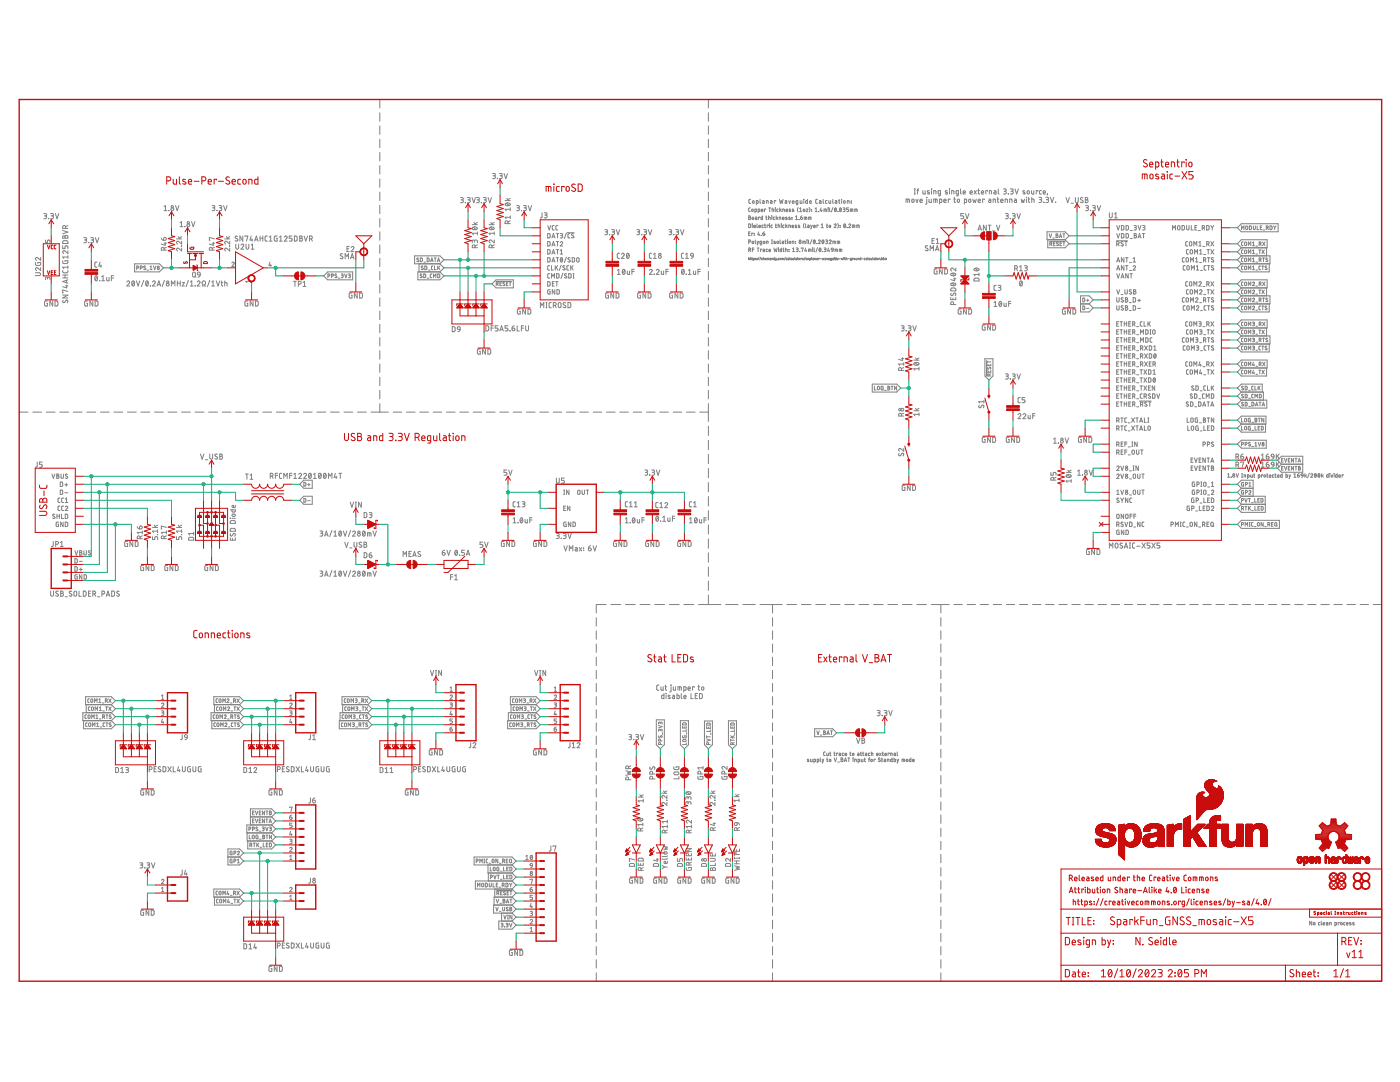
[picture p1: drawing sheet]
<svg xmlns="http://www.w3.org/2000/svg" width="279mm" height="216mm" viewBox="0 0 279 216" stroke-linecap="round" stroke-linejoin="round" font-family="sans-serif">
<g fill="none" stroke="#808080" stroke-width=".2">
<path d="M75.8 19.9v1.6M141.4 19.9v1.6M75.8 22.5v1.7M75.8 25.1v1.7M75.8 27.8v1.7M75.8 30.4v1.7M75.8 33v1.7M75.8 35.7v1.7M75.8 38.3v1.7M91.9 39.4l.5 .1 .1 .1-.1 .2-.4 .1M92.2 39.9l.2 .1 .1 .2-.2 .2h-.4M93.3 39.4l.5 .1v.3l-.2 .1"/>
<path d="M93.4 39.9h.2M93.6 39.9l.3 .2-.1 .2-.5 .1M94.2 39.4l.4 1 .3-1M95.1 39.4l.6 .1-.1 .3-.4 .1M95.4 39.9l.3 .2-.1 .2-.5 .1M96.5 39.4l.5 .1v.3l-.2 .1M96.6 39.9h.2M96.8 39.9l.2 .2v.2l-.5 .1M97.4 39.4l.3 1 .4-1M98.3 34.6l.5 .1v.4h-.4M98.6 35.1l.2 .1 .1 .2-.2 .2h-.4M99.3 35.6h.1"/>
<path d="M99.7 34.6l.5 .1-.1 .4h-.3M100 35.1l.2 .1v.2l-.1 .2h-.4M100.6 34.6l.3 1 .4-1M101.2 39.6l.3 .4M101.8 39.6l-.5 .2M141.4 22.5v1.7M141.4 25.1v1.7M141.4 27.8v1.7M141.4 30.4v1.7M141.4 33v1.7M141.4 35.7v1.7M141.4 38.3v1.7"/>
<path d="M149.8 39.8l-.3 .1v.6l.3 .1M151.7 39.8v.6l.1 .2M155.6 39.8l.1 .8 .2-.6 .2 .6 .2-.8M160.4 39.8h.1M161.1 39.8v.8h-.3v-.5l.3-.1M163.2 39.8l-.4 .1v.6l.4 .1M164.3 39.8v.6l.1 .2M166.2 39.8v.6l.1 .2M167.4 39.8v.7l.2 .1M168 39.8h.1M181.2 39.7v.7M182 39.8l.2-.1 .2 .1-.1 .6-.3-.1z"/>
<path d="M182.5 38.7h.2M182.5 37.7h.2M182.6 37.7v1M182.8 39.7l.2 .7 .2-.7M183 38h.3M183.3 37.7l-.2 .2v.8M184.2 38v.6l.1 .1h.3v-.7M184.9 39.4h.1M185 39.7v.9l-.3 .1M185.4 39.7v.6l.2 .1h.3v-.7M185.5 38.1l-.3-.1-.1 .2 .4 .4-.4 .1M185.9 37.7h.1"/>
<path d="M185.9 38v.7M186.4 38.7v-.7l.4 .1v.6M186.7 39.7v.7M187.7 38.7l-.5-.1 .1-.5 .4-.1v.9l-.4 .2M189 38.1l-.2-.1-.2 .2 .5 .4-.5 .1M189.5 37.7h.1M189.5 38v.7M189.6 39.8v-.1h-.3v.7M189.9 38.7v-.7l.5 .1v.6M190.4 39.7h.3M190.5 39.4v.8l.2 .2M191.1 39.8l.2-.1 .2 .1-.1 .6-.3-.1z"/>
<path d="M191.3 38.7l-.5-.1 .1-.5 .4-.1v.9l-.4 .2M191.7 37.7v.8l.2 .2M192.2 38.4h.5l-.1-.3-.3 .1-.1 .3 .1 .2h.4M193.4 39.8h.3l.1 .1-.1 .4-.2 .1-.2-.2zM193.6 38.4h.5l-.2-.3-.3 .1v.3l.1 .2h.4M194.1 39.7l.2 .7 .2-.5 .2 .5 .1-.7M194.4 38l.5 .7M194.9 38l-.5 .7M195.2 38h.3M195.3 37.7v.8l.2 .2M195.9 38.4h.4l-.1-.3-.3 .1v.3v.2h.4M196.4 39.8v-.1h-.3v.7"/>
<path d="M197.1 38.2v-.2h-.4v.7M197.3 39.7l.4 .1v.1v.5h-.3l-.1-.2 .1-.2h.3M197.4 38.7v-.7l.5 .1v.6M198.4 38l.3 .1 .1 .1v.5h-.4l-.1-.3 .5-.1M199 39.7h.3M199.1 39.4v.8l.2 .2M199.2 37.7v.8l.2 .2M200.3 37.7l.5 .1-.1 .3-.3 .1M200.6 38.2l.2 .3-.1 .2h-.4M201.2 38.7h.1M201.6 37.7l.6 .1-.1 .3-.3 .1M201.9 38.2l.3 .3-.1 .2h-.5"/>
<path d="M202.5 39.7l.3 .1 .1 .1v.5h-.4l-.1-.2 .1-.2h.4M202.6 37.7l.3 1 .3-1M203.8 39.7l.2 .7 .1-.5 .2 .5 .2-.7M204.5 38.1l-.2-.1-.2 .2 .5 .4-.5 .1M204.8 39.4h.1M204.9 39.7v.7M205.1 38.1h.2l.1 .2-.1 .4h-.2l-.1-.2zM205.2 39.7h.3M205.3 39.4v.8l.2 .2M205.9 38v.5l.1 .2h.3v-.7M205.9 39.7l.5 .1v.6M205.9 39.4v1"/>
<path d="M207.1 38.2v-.2h-.3v.7M207.3 39.4l.6 .1v.2l-.4 .1M207.6 39.8l.3 .2-.1 .3-.5 .1M207.8 38l-.3 .1-.1 .1 .1 .4 .3 .1M208.2 38.4h.4l-.1-.3-.3 .1v.3l.1 .2h.3M208.7 39.4l.6 .1v.2l-.5 .1M209 39.8l.3 .2-.1 .3-.5 .1M209.1 38.7h.1M209.1 38.7l-.1 .2M209.6 39.4l.4 1 .3-1M212.7 39.4l.4 1 .3-1M214.6 39.4v.9l.2 .1 .4-.1v-.9"/>
<path d="M216.1 39.5l-.2-.1-.3 .2 .4 .4a.27 .27 0 0 1 0 .4 .27 .27 0 0 1-.4-.1M216.6 39.4l.5 .1v.3l-.2 .1 .2 .2-.1 .3h-.4zM216.6 39.9h.3M7.1 54.4h.7l.3 .3-.2 .3h-.8M7.1 52.4l.1 .5h.9v-.5h-.6v.2M8.1 53.4v.6l-.6-.5a.28 .28 0 0 0-.4 .1 .28 .28 0 0 0 .2 .4M8.1 51.4v.5l-.6-.4a.28 .28 0 0 0-.4 0 .28 .28 0 0 0 .2 .4M8.7 42.6l.5 .1 .1 .1-.1 .2-.4 .1M9 43.1l.2 .1v.3l-.5 .1M9.1 47.9v.5h.4v-.4l.2-.1 .2 .1 .1 .4M9.5 55.6l.3-.3 .1 .2 .1 .3M9.5 55.7l-.1-.4h-.2l-.1 .5"/>
<path d="M9.7 43.6h.1M10.1 42.6l.5 .1 .1 .1-.1 .2-.4 .1M10.4 43.1l.2 .1v.3l-.5 .1M11 42.6l.4 1 .3-1M12.5 54l.1 .3 .1 .1h.7l.1-.4M12.5 52l.1 .6h.7l.2-.1v-.5h-.5v.2M12.5 49v.6h.5v-.5l.2-.1 .3 .1v.5M12.5 58.9h1l-1 .6h1M12.5 55.5h1M12.5 54.9h1M12.5 46l1 .3-1 .4M12.6 47.1l.1-.1 .3 .2 .1-.2h.3l.1 .5h-1z"/>
<path d="M12.6 59.9l-.1 .3 .2 .2 .4-.4a.27 .27 0 0 1 .4 0 .27 .27 0 0 1-.1 .4M12.6 48.1l.8-.1 .1 .2v.4h-1zM13 47.2v.3M13 54.9v.6M13.1 45.3l-.2-.3-.3 .1-.1 .5h1M13.1 57h.4M13.1 45.3v.3M13.3 55.9v.5M13.3 56.9v.5l-.8-.2M13.5 50v.6l-.5-.5a.28 .28 0 0 0-.5 .1 .28 .28 0 0 0 .2 .4M13.5 58.1l-1-.2v.5h.1M13.5 55.8l-1 .4 1 .3"/>
<path d="M13.5 51v.6M13.5 53v.6M13.5 53.3h-1l.2 .3M13.5 51.3h-1l.2 .3M13.5 45l-.4 .2M16.7 47.4l.6 .1-.1 .3-.4 .1M17 47.9l.3 .3-.2 .2h-.4M17.7 48.4h.1M18.1 47.4l.5 .1v.3l-.4 .1M18.4 47.9l.2 .1v.3l-.5 .1M19 47.4l.4 1 .3-1M19 55.1l.1-.1a.52 .52 0 0 1 .4 .5 .52 .52 0 0 1-.4 .5l-.2-.5z"/>
<path d="M19.4 52.3h-.4l-.1 .2v.7l.5 .1M19.4 55.2l-.4 .6M19.9 56h.1M20 52.3l-.3 .8h.6M20.1 52.9v.4M20.3 56h.6M20.3 55.2l.3-.2v1M21.3 55.4v.5l.2 .1h.3v-.6M22.2 55.5h.5M22.7 55h-.5v1M25.3 56.3a.28 .28 0 0 1 .4-.2 .28 .28 0 0 1 .1 .4l-.5 .6h.6M26.4 56.1h.1a.52 .52 0 0 1 .4 .5 .52 .52 0 0 1-.4 .5l-.2-.5z"/>
<path d="M26.8 56.3l-.4 .6M26.9 52.6h4.9l.8 .8-.8 .9h-4.9zM27.2 56l.4 1.1 .3-1.1M27.3 53.5h.3l.1-.3-.4-.1v.7M28 53.5h.3l.1-.3-.4-.1v.7M28.7 55.9l-.5 1.3M29 53.1l-.3 .1 .4 .5h-.4M29.2 56.1h.1a.52 .52 0 0 1 .3 .5 .52 .52 0 0 1-.3 .5l-.2-.5zM29.3 53.9h.4M29.6 56.3l-.5 .6M30 53.8h.4M30 53.2l.1-.1v.7"/>
<path d="M30 57.1h.1M30.4 56.3a.28 .28 0 0 1 .4-.2 .28 .28 0 0 1 .1 .4l-.5 .6h.6M30.6 53.1l.3 .7 .2-.7M31.3 57.1l.4-1.1 .3 1.1M31.4 56.8h.6M32.2 47.5l.1 .3 .3 .1M32.7 47.5a.28 .28 0 0 1 .5 0 .28 .28 0 0 1-.3 .4h-.3zM32.7 42h.6M32.7 41.3l.3-.3v1M32.8 49.9l-.1-.5h-.4l-.1 .5h1M32.8 48.5h.4M32.8 55.9l-.4 1.3"/>
<path d="M33 48.4v.5l-.8-.2M33.2 49.3l-.4 .3M33.7 42h.1M34.2 57.1v-1.1l.3 .6 .4-.6v1.1M35 41l.4 1 .3-1M35.2 47.7h1.1M35.4 56v1.1M35.4 56.5h.6M35.6 47.2l.3 .5M35.9 44.4l.3-.2v1M35.9 45.2h.6M36 56v1.1"/>
<path d="M36.3 49.1h.1M36.3 49.5v.6l-.6-.5a.29 .29 0 0 0-.5 .1 .29 .29 0 0 0 .3 .4M36.3 48.1v.6l-.6-.5a.29 .29 0 0 0-.5 .1 .29 .29 0 0 0 .3 .4M36.3 47.2l-.5 .3M36.4 56.4h.4l-.4 .7h.4M36.9 45.2h.1M37.6 55.9l-.5 1.3M38 57.1h.5M38 56.3l.3-.3v1.1M38.2 44.2l.4 1 .3-1M38.5 54.4l.3-.1 .2 .2v.7l-.2 .1-.4-.3zM38.9 55.1l.2 .2"/>
<path d="M38.9 57.1h.1M39.3 56.3a.28 .28 0 0 1 .5-.2 .28 .28 0 0 1 0 .4l-.5 .6h.6M39.5 54.4h.4l.1 .5-.6-.1zM40 54.9l-.2 .3-.3 .1M40.3 57.1h.2v-.3a.39 .39 0 0 1-.1-.6 .39 .39 0 0 1 .6 0 .39 .39 0 0 1-.1 .6v.3h.1M41.9 55.9l-.5 1.3M42.2 56.3l.3-.3v1.1M42.2 57.1h.6M42.3 41l.6 .1-.1 .3-.4 .1M42.4 49.9l-.2-.5h-.3l-.1 .5h1M42.4 48.5h.4M42.6 48.4v.5l-.8-.2"/>
<path d="M42.6 41.5l.2 .1 .1 .2-.2 .2h-.4M42.8 47.7l-1-.3v.5h.1M42.8 49.3l-.4 .3M43.2 56l.3 1.1 .4-1.1M43.3 42h.1M43.7 41l.5 .1v.3l-.4 .1M44 41.5l.2 .1v.3l-.5 .1M44.1 56.4h.4M44.2 56v.9l.3 .2M44.6 41l.4 1 .3-1M44.8 47.7h1M44.9 56.4l.4 .1v.6"/>
<path d="M44.9 56v1.1M45.2 47.2l.3 .5M45.8 49.1h.1M45.8 49.5v.6l-.5-.5a.29 .29 0 0 0-.5 .1 .29 .29 0 0 0 .2 .4M45.8 48.1v.6l-.5-.5a.29 .29 0 0 0-.5 .1 .29 .29 0 0 0 .2 .4M45.8 47.2l-.4 .3M46.3 52.5a.24 .24 0 0 1 .3-.2 .24 .24 0 0 1 .1 .4l-.4 .5h.5M47.1 48.7v.7l.2 .3 .3-.1v-.9M47.4 47.2l-.3-.1-.2 .2 .4 .4a.27 .27 0 0 1 0 .4 .27 .27 0 0 1-.4-.1M48.1 48.9a.28 .28 0 0 1 .4-.2 .28 .28 0 0 1 .1 .4l-.5 .6h.5M48.5 47.1v1l-.6-1v1M48.9 47.2v-.1h.6l-.3 1"/>
<path d="M49.1 48.7v.9l.2 .1 .3-.1 .1-.9M50 55.9v.5M50 56.1h-.9l.2 .3M50.1 49.7h.6M50.1 47.1l-.2 .8h.6M50.1 48.9l.3-.2v1M50.3 47.7v.4M50.8 48.1l.4-1 .3 1M50.9 47.9h.5M51.9 47.1v1M51.9 47.5h.6M52.5 47.1v1"/>
<path d="M53.4 47.1h-.4l-.1 .2v.7l.5 .1M53.7 47.3l.3-.2v1M53.7 48.1h.6M53.9 52.3l-.2 .7h.5M54 52.8v.4M55.3 47.1l-.5 .1-.1 .7 .2 .2h.4v-.6h-.2M55.8 48.1h.5M55.8 47.3l.2-.2v1M56.7 47.3a.28 .28 0 0 1 .4-.2 .28 .28 0 0 1 .1 .4l-.5 .6h.6M58.3 47.1h-.6v.4l.5 .1 .1 .2-.1 .3h-.5M58.6 56.1h.5M58.8 47.1l.5 .2v.5l-.2 .3h-.3z"/>
<path d="M58.9 56.1v1M59.5 56.7l.5-.1v-.4l-.5-.1v1M59.8 47.1l.5 .1v.2l-.2 .1 .3 .3-.2 .3h-.4zM59.8 47.5h.3M60.5 56.4l.3-.3v1M60.5 57.1h.5M60.7 47.1l.3 1 .4-1M61.8 47.7l.5-.1v-.3l-.1-.2h-.4v1M62.1 47.7l.2 .4M64.6 55.1l.8-.8h5v1.5h-5zM65.4 55.1l.4-.1v-.2l-.4-.1v.7M66.2 55.1l.3-.1v-.2l-.3-.1v.7"/>
<path d="M67.2 54.7h-.3l-.1 .1 .4 .4v.1h-.4M67.5 55.5h.3M68.1 54.7h.3l.1 .1-.3 .2M68.3 55l.2 .1v.2l-.4 .1M68.4 50.7l-.3-.1-.2 .2 .4 .4a.27 .27 0 0 1 0 .4 .27 .27 0 0 1-.4-.1M68.8 54.7l.2 .7 .3-.7M68.9 51.6v-1l.3 .6 .4-.6v1M69.3 49.6h.3M69.5 54.7l.4 .1-.1 .2h-.2M69.7 49.2h-.4v1h.4M69.7 55l.2 .1v.2l-.4 .1M70 51.6l.3-1 .3 1"/>
<path d="M70 51.4h.5M70.1 49.4a.28 .28 0 0 1 .4-.2 .28 .28 0 0 1 0 .4l-.4 .6h.5M70.3 58.4l-.5 .1-.1 .2v.7l.6 .1v-.6h-.2M71.3 58.4v1.1l-.6-1.1v1.1M71.8 58.4l.4 .1 .1 .1v.7l-.1 .2h-.4zM75.8 41v1.7M75.8 43.6v1.7M75.8 46.2v1.7M75.8 48.9v1.7M75.8 51.5v1.7M75.8 54.2v1.7M75.8 56.8v1.7"/>
<path d="M75.8 59.4v1.7M82.7 51.1h5.1l.8 .7-.8 .8h-5.1zM83.4 54.3h4.4l.8 .8-.8 .7h-4.4zM83.5 51.5h-.2l-.1 .1 .4 .4v.1h-.4M83.6 52.6v1.7M83.9 51.5h.3l.1 .2v.3l-.2 .2h-.2zM84.2 54.7h-.3v.1l.3 .4v.1h-.4M84.4 53.1l-.3 .1 .4 .5h-.4M84.6 54.7l.3 .1v.6h-.3zM84.6 52.3h.3M84.8 53.1l.4 .1-.1 .6h-.3zM85.2 51.5l.4 .1v.5l-.2 .1h-.2z"/>
<path d="M85.3 55.5h.3M85.5 53.9h.3M85.9 52.2l.3-.7 .2 .7M86 52h.4M86.2 54.7l-.3 .1v.5l.3 .1M86.4 53.1l-.3 .1v.5l.3 .1M86.5 55.4v-.7l.2 .4 .3-.4v.7M86.7 51.5h.4M86.7 53.1v.7h.4M86.8 51.5v.7M87.3 52.2l.2-.7 .3 .7M87.3 52h.4"/>
<path d="M87.4 54.7l.3 .1v.6h-.3zM87.4 53.1v.7M87.5 53.4l.3 .4M87.8 53.1l-.4 .4M87.8 52.6l.8 .8-.8 .9M92.9 40.4h.1M94.3 45.5a.51 .51 0 0 1 .5-.3 .51 .51 0 0 1 .4 .5 .59 .59 0 0 1-.9-.2zM94.3 44.8h1M94.5 45.3l.5 .5M94.6 44.4l.3 .4M94.7 48.2l.1-.3h.3l.1 .1 .1 .5M94.7 48.3v-.3l-.3-.1-.1 .6"/>
<path d="M94.8 49.4l-.1-.5h-.3l-.1 .5h1M95.3 46.5h-1l.2 .3M95.3 46.3v.5M95.3 44.4l-.5 .2M95.3 48.9l-.5 .2M96.1 40.4h.1M97.6 44.8h1M97.7 45.4a.55 .55 0 0 1 .9 .3 .58 .58 0 0 1-1-.2zM97.8 45.3l.6 .5M97.9 44.4l.4 .4M98.2 49.4l-.1-.5h-.4l-.1 .5h1M98.2 56.6l.8-.8h3.4v1.6h-3.4z"/>
<path d="M98.6 47.9v.6l-.5-.5a.29 .29 0 0 0-.5 0 .29 .29 0 0 0 .2 .5M98.6 46.5h-1l.2 .3M98.6 46.3v.5M98.6 44.4l-.5 .2M98.6 48.9l-.4 .2M99 56.2h3.1M99 56.7h.3l.1-.3-.4-.1v.7M99.3 56.7l.1 .3M99.8 56.6h.2M100.1 56.3h-.3v.7h.3M100.7 56.3h-.2l-.1 .1 .3 .5h-.3M100.8 40h1"/>
<path d="M100.8 40.7a.57 .57 0 0 1 1 .2 .56 .56 0 0 1-.5 .2 .56 .56 0 0 1-.5-.4zM101 40.5l.6 .5M101.1 56.6h.2M101.4 44.6l-.1-.5h-.4l-.1 .5h1M101.4 56.3h-.3v.7h.3M101.6 56.3h.4M101.8 56.3v.7M101.8 41.8h-1l.2 .2M101.8 41.5v.5M101.8 43.1v.5M101.8 44l-.4 .3M101.8 43.3h-1l.2 .3"/>
<path d="M103.1 41h.4l.2 .3-.2 .1-.3 .1M103.4 41.5l.2 .1v.3l-.5 .1M104.1 42h.1M104.5 41h.4l.2 .3-.2 .1-.3 .1M104.8 41.5l.2 .1 .1 .2-.2 .2h-.4M105.4 41l.3 1 .4-1M108.2 42.5v.9l-.4 .1M108.6 42.5h.5l.1 .2-.1 .2h-.4M108.9 42.9l.2 .1 .1 .3-.2 .2h-.4M109.3 46.6l.5 .2v.4l-.2 .3h-.3zM109.3 51.4l.5 .2v.4l-.2 .3h-.3zM109.3 48.2l.5 .2v.5l-.2 .2h-.3z"/>
<path d="M109.3 49.8l.5 .2v.4l-.2 .3h-.3zM109.3 56.2l.5 .1v.5l-.2 .3h-.3zM109.3 45l.3 .9 .3-.9M109.7 54.6h-.3l-.1 .2v.6l.4 .1M109.7 53h-.3l-.1 .2v.6l.4 .1M109.8 57.8l-.5 .1 .1 .8h.4v-.5h-.2M110.1 53v.9h.3M110.1 55.5v-.9l.3 .5 .3-.5v.9M110.2 47.5l.2-.9 .3 .9M110.2 52.3l.2-.9 .3 .9M110.2 49.1l.2-.9 .3 .9M110.2 50.7l.2-.9 .3 .9"/>
<path d="M110.2 47.3h.5M110.2 52.1h.5M110.2 48.9h.5M110.2 50.5h.5M110.2 56.6h.3M110.6 45l-.4 .2v.6l.4 .1M110.6 56.2h-.4v.9h.4M110.7 57.8v.9l-.5-.9v.9M110.8 53v.9M110.9 56.2h.5M111 46.6h.5M111 49.8h.5"/>
<path d="M111 48.2h.5M111 51.4h.5M111 53.3l.3 .6M111.1 54.6l.5 .2v.5l-.2 .2h-.3zM111.1 56.2v.9M111.1 57.8l.5 .2v.4l-.1 .3h-.4zM111.3 46.6v.9M111.3 48.2v.9M111.3 49.8v.9M111.3 51.4v.9M111.3 53l-.5 .6M111.3 45l-.4 .2 .1 .6 .3 .1"/>
<path d="M111.8 46.6l.5 .1-.1 .3h-.3M111.8 48.4a.24 .24 0 0 1 .3-.2 .24 .24 0 0 1 .1 .4l-.4 .5h.5M111.8 50l.3-.2v.9M111.8 50.7h.5M112 51.4a.42 .42 0 0 1 .3 .4 .42 .42 0 0 1-.3 .5l-.2-.5zM112 52.9l-.4 1.1M112.1 47l.2 .2-.1 .2-.4 .1M112.2 51.6l-.4 .5M112.3 54.5l-.3 1.1M112.7 53.1l-.3-.1-.1 .2 .5 .4v.2l-.2 .1-.3-.1M113 46.5l-.4 1.1M113 51.3l-.4 1.1"/>
<path d="M113.1 54.7l-.3-.1-.1 .2 .4 .4v.2h-.5M113.2 46.4h1.4M113.5 54.6l.5 .2v.5l-.2 .2h-.3zM113.5 53h-.3l-.1 .2 .1 .6 .3 .1M113.7 46.6h-.2l-.2 .2 .1 .6 .3 .1M113.8 51.5l-.3-.1-.2 .2 .5 .4v.2h-.5M113.9 53v.9M114.1 53.3l.3 .6M114.2 51.4l.5 .2v.4l-.2 .3h-.3zM114.4 55.5h.2M114.4 54.6h.2M114.4 53l-.5 .6"/>
<path d="M114.5 54.6v.9M114.5 46.7l-.3-.1-.1 .2 .4 .4v.2h-.5M115.2 51.5h.3v.7l-.1 .1-.3-.1zM120.7 45.8l.5 .1v.3l-.4 .1M121 46.3l.3 .2-.1 .2-.5 .1M121.4 58.4l-.4 .1-.1 .2v.7l.5 .1v-.6h-.2M121.6 46.8h.1M122.1 45.8l.5 .1v.3l-.2 .1M122.2 46.3h.2M122.4 46.3l.2 .2v.2l-.5 .1M122.5 58.4v1.1l-.6-1.1v1.1M123 58.4l.3 .1 .2 .1v.7l-.2 .2h-.3z"/>
<path d="M123 45.8l.3 1 .4-1M123.2 54l.3-.3v1.1M123.2 54.8h.6M123.7 50.5l-.4 .1-.1 .2v.6l.5 .2M124 50.8l.1-.1a.27 .27 0 0 1 .4-.1 .27 .27 0 0 1 0 .4l-.5 .6h.6M124.3 53.8l.1-.1a.52 .52 0 0 1 .4 .5 .52 .52 0 0 1-.4 .5l-.2-.4zM124.7 54l-.5 .5M125.1 50.6l.1-.1a.52 .52 0 0 1 .4 .5 .52 .52 0 0 1-.4 .5l-.2-.4zM125.2 54.1v.5l.2 .2h.2v-.7M125.5 50.8l-.4 .5M126.1 54.2h.5M126.6 53.7h-.5v1.1"/>
<path d="M127.1 45.8l.5 .1v.3l-.4 .1M127.4 46.3l.3 .2-.1 .2-.5 .1M127.8 58.4l-.5 .2 .1 .8 .4 .1v-.6h-.1M128 46.8h.1M128.5 45.8l.5 .1-.1 .3-.3 .1M128.8 46.3l.2 .2v.2l-.5 .1M128.9 58.4v1.1l-.6-1.1v1.1M129.3 58.4l.5 .1 .1 .1v.7l-.1 .2h-.5zM129.4 45.8l.3 1 .4-1M129.6 54a.28 .28 0 0 1 .4-.3 .28 .28 0 0 1 .1 .5l-.5 .6h.6M130 50.5l-.3 .1-.1 .2v.6l.4 .2M130.4 51.6h.6"/>
<path d="M130.4 50.8l.3-.3v1.1M130.5 54.7h.1M131 54a.28 .28 0 0 1 .4-.3 .28 .28 0 0 1 .1 .5l-.5 .6h.6M132 54.1v.6l.1 .1h.3v-.7M132.9 54.2h.5M133.4 53.7h-.5v1.1M133.5 45.8h.4l.2 .2-.2 .2-.3 .1M133.8 46.3l.2 .1v.3l-.5 .1M134.2 58.4l-.5 .2-.1 .6 .2 .2 .4 .1v-.6h-.2M134.4 46.8h.1M134.9 45.8h.4l.1 .2-.1 .2-.3 .1M135.1 46.3l.3 .1v.3l-.5 .1"/>
<path d="M135.3 58.4v1.1l-.6-1.1v1.1M135.7 58.4l.4 .1 .2 .1v.7l-.2 .2h-.4zM135.8 45.8l.3 1 .4-1M136.1 53.8l.1-.1a.52 .52 0 0 1 .4 .5 .52 .52 0 0 1-.4 .5l-.2-.4zM136.4 50.5l-.3 .1-.1 .2v.6l.4 .2M136.5 54l-.4 .5M136.8 51.6h.6M136.8 50.8l.3-.3v1.1M136.9 54.7h.1M137.4 54.8h.5M137.4 54l.2-.3v1.1M137.9 50.6h.4l.1 .5-.6-.1z"/>
<path d="M138.4 51.1l-.2 .3-.3 .2M138.4 54.1v.6l.2 .1h.2v-.7M139.3 54.2h.5M139.8 53.7h-.5v1.1M141.4 41v1.7M141.4 43.6v1.7M141.4 46.2v1.7M141.4 48.9v1.7M141.4 51.5v1.7M141.4 54.2v1.7M141.4 56.8v1.7M141.4 59.4v1.7"/>
<path d="M149.4 51.5l.2 .1v.2M149.4 51.4v.4M149.4 43.1l.4 .1-.2 .2 .2 .1-.1 .3h-.3zM149.4 48.3l.4-.1-.1-.3h-.3v.7M149.4 44.7l.4 .1v.5l-.2 .1h-.2zM149.4 43.4h.2M149.4 46.6h.2M149.4 49.9h.2M149.6 49.9l.2-.1v-.2l-.4-.1v.7M149.6 49.9l.2 .3M149.7 41.5l-.3 .1v.5l.3 .1M149.7 46.3h-.3v.7h.3"/>
<path d="M149.8 51.5h.1M149.8 51.4l.1 .4M149.9 51.8h.1M150 51.5h.2M150.1 51.4l.1 .4M150.1 44.7h.1M150.1 44.9v.5M150.2 44.7h.1M150.2 49.8h.3M150.2 51.8h.1M150.3 46.6l-.3-.1v.5M150.3 51.8h.2v-.2l-.2-.1v.5"/>
<path d="M150.4 45.2h.4l-.1-.2h-.2l-.1 .3 .4 .1M150.5 49.5h-.3v.7M150.5 46.6h.1M150.5 46.9h.1M150.7 42.2h.3l-.1-.5h-.2v.8M150.7 47.9v.6l.2 .1M150.7 43.3l.3 .2v.3h-.2v-.2l.2-.1M150.9 51.6h-.2l.2 .2h-.2M150.9 40.6l.4-.1-.1-.5h-.3v.9M151.1 44.7v.6l.1 .1M151.1 48.1l.1 .5M151.1 49.5h.4"/>
<path d="M151.1 51.6h.1M151.1 51.8h.1M151.3 42.2h.3v-.4l-.3-.1v.8M151.3 49.5v.7M151.4 46.3l-.2 .5h.4M151.4 48.1l-.3 .8M151.4 45.2h.4l-.1-.2h-.2l-.1 .3 .4 .1M151.5 51.3l-.2 .6M151.5 46.7v.3M151.6 43.4l-.2-.1v.5M151.8 51.3l-.2 .6M151.9 47h.1"/>
<path d="M151.9 42h.4l-.1-.3-.2 .1-.1 .4h.4M152 48.6h-.3v-.5h.3v.6l-.3 .2M152 49.8l-.2-.1v.5M152.2 51.5l-.2 .1v.2h.2M152.2 43.1v.7h-.3v-.4l.3-.1M152.2 40l.3 .2v.4h-.3l-.1-.2 .4-.1M152.2 46.6h.4l.1 .2M152.2 46.6l.1 .4 .4-.2M152.3 49.7l.3 .1v.4h-.3v-.2l.3-.1M152.3 51.5l.2 .1v.2M152.3 51.4v.4M152.4 44.9l-.3 .1v.4h.3"/>
<path d="M152.5 44.9h.3M152.6 46.3l-.4 .3M152.6 44.7v.6l.2 .1M152.7 46.8h.1M152.7 51.7h.2v-.1h-.2v.2h.2M152.8 41.8l-.2-.1v.5M152.8 43.3h.3M152.9 43.1v.6l.2 .1M153 40.6v-.6l.3 .1v.5M153 48.6v-.5l.3 .1v.4M153.1 51.8v-.3l.3 .1v.2M153.2 49.7l-.3 .1 .1 .4h.2"/>
<path d="M153.3 51.5v.3M153.4 45l-.3-.1v.5M153.4 43.3l.3 .1v.4M153.4 43.1v.7M153.4 41.5h.4M153.5 50h.3l-.1-.3-.2 .1v.3l.3 .1M153.6 44.7h.1M153.6 44.9v.5M153.6 41.5v.7M153.6 51.5l.2 .1v.2h-.2v-.1l.2-.1M153.8 40l.3 .1v.5h-.3v-.3h.3M154 47.9h.2"/>
<path d="M154 48.6h.2M154 51.8v-.3l.2 .1v.2M154 43.1h.1M154 43.3v.5M154.1 47.9v.7M154.1 41.7l.3 .1v.4M154.1 41.5v.7M154.2 44.9l-.3 .1v.4h.3M154.4 49.5l.2 .7 .2-.5 .1 .5 .2-.7M154.6 43.3l-.3 .2v.3h.3M154.6 51.4v.4h-.2v-.2l.2-.1M154.7 41.5h.1"/>
<path d="M154.7 48.2h-.3l.3 .3v.1h-.3M154.7 41.7v.5M154.7 44.9h.3M154.8 51.5l.1 .3M154.8 44.7v.6l.2 .1M154.8 40.1l-.3-.1v.6M154.9 43.1v.7M155 51.5l-.2 .5M155 43.5l.2 .3M155.1 51.8h.1M155.2 43.3l-.3 .3M155.3 44.9l.3 .1v.4"/>
<path d="M155.3 44.7v.7M155.3 41.7l-.3 .1v.4h.3M155.3 49.5h.1M155.4 49.7v.5M155.5 51.5l-.2 .1v.2h.2M155.5 43.8v-.5l.3 .1v.4M155.6 41.5v.7M155.7 47.9v.6l.1 .1M155.7 41.9l.2 .3M155.9 44.7h.1M155.9 41.7l-.3 .3M155.9 44.9v.5"/>
<path d="M156 44.7h.1M156 49.5v.7h-.3v-.4l.3-.1M156 51.8v-.3l.3 .1v.2M156.1 48.1l.3 .1v.4h-.3v-.2l.3-.1M156.2 43.6h.3l-.1-.3-.2 .1v.4h.3M156.2 51.5v.3M156.2 42.2v-.5l.3 .1v.4M156.3 49.7h.2M156.3 49.5l.1 .7M156.4 50.2h.1M156.5 44.9l-.3 .1v.4h.3M156.7 48.1h.2"/>
<path d="M156.7 40l.3 .2v.4h-.3v-.3h.3M156.7 51.3l-.2 .6M156.7 47.9l.1 .7M156.8 49.7l.3 .1v.4M156.8 49.5v.7M156.8 44.7v.7M156.8 48.6h.1M156.9 42h.3l-.1-.3-.2 .1v.3l.3 .1M157 45.1l.1 .3M157.1 51.5l-.2 .1v.2h.2M157.1 43.4h-.3l.3 .2v.2h-.3M157.1 44.9l-.3 .3"/>
<path d="M157.1 47.9h.1M157.2 48.1v.5M157.2 51.5l.2 .1v.2h-.2v-.1l.2-.1M157.4 40l.2 .6 .2-.6M157.4 45.4v-.5l.3 .1 .1 .4M157.4 49.8h.1M157.4 50.1h.1M157.6 51.4l.1 .4M157.7 43.4h-.3l.3 .3v.1h-.3M157.8 41.8h-.3l.3 .3-.3 .1M158 51.5l-.2 .1v.2h.2M158 43.4h.1"/>
<path d="M158 43.7h.1M158.1 45.2h.3v-.2h-.3v.4h.3M158.1 48.6v-.5l.3 .1v.4M158.1 40.3h.4l-.1-.2h-.3v.3l.4 .2M158.2 50.2h.4M158.2 49.6l.2-.1v.7M158.2 51.5v.3h.2v-.3M158.4 41.8h-.3l.3 .4h-.3M158.6 51.4v.4M158.7 43.8h.5M158.7 43.2l.3-.1v.7M158.7 48.2h.1"/>
<path d="M158.7 48.5h.1M158.8 48.2h.1M158.8 51.5l.2 .1v.2h-.2v-.1l.2-.1M158.9 49.5l.4 .1-.2 .2M159 49.8h.1M159 45h-.3l.3 .3v.1h-.3M159.1 49.8l.2 .3-.4 .1M159.2 51.5h.1M159.2 51.4l.1 .4M159.2 40.6l-.3-.1v-.5h.3v.8l-.3 .1M159.3 41.4l-.2 .4 .2 .5M159.4 43.8h.1"/>
<path d="M159.6 42.2h.4M159.6 41.6l.2-.1v.7M159.6 50.2h.1M159.6 45h-.3l.3 .3-.3 .1M159.7 40v.5l.1 .1h.2v-.6M159.8 43.4h.2a.2 .2 0 0 1 .2 .2 .2 .2 0 0 1-.3 .2 .2 .2 0 0 1-.1-.2zM159.9 49.6l.4-.1-.2 .7M160 51.6l-.1-.1v.3M160.1 43.1l-.3 .3M160.2 48.6v-.5h.5v.5M160.3 51.6h-.2l.2 .2h-.2M160.4 40v.6"/>
<path d="M160.5 48.1v.5M160.5 44.6l-.2 .4 .2 .5M160.5 43.8v-.5h.5v.5M160.7 51.3l-.2 .6M160.8 43.3v.5M160.8 44.7v.6l.1 .1M160.8 49.5l-.2 .6h.4M160.9 49.9v.3M160.9 41.7h.3l-.3 .5h.3M161 51.5l-.2 .1 .1 .2h.1M161 47.9h.1M161.1 48.1v.5"/>
<path d="M161.2 44.9l.3 .1v.4h-.3v-.3h.3M161.2 51.6h.2v.2h-.2zM161.4 50.2v-.5h.4l.1 .5M161.4 47.9v.6l.1 .1M161.4 43.8v-.5h.4l.1 .5M161.5 41.4l.1 .4-.1 .5M161.6 51.8h.2v-.2l-.2-.1v.5M161.6 40.3h.3l-.1-.2h-.2v.3l.3 .2M161.6 49.7v.5M161.6 43.3v.5M161.8 44.9l.1 .5M161.9 51.4l.1 .4"/>
<path d="M161.9 41.8h.1M161.9 42.1h.1M162 47.8l-.3 .9M162.1 44.9l-.3 .8M162.2 49.5h.1M162.2 49.7v.5M162.2 51.5l.2 .1v.2h-.2v-.1l.2-.1M162.4 45.2h.3v-.2h-.3v.4h.3M162.4 47.9a.35 .35 0 0 1 .3 .3 .35 .35 0 0 1-.3 .4l-.1-.4zM162.5 49.5v.6l.1 .1M162.6 51.8v-.3l.2 .1v.2M162.7 48l-.4 .5"/>
<path d="M162.7 42.2h.4M162.7 41.6l.2-.1v.7M163 51.5l.2 .1v.2h-.2v-.1l.2-.1M163 48.6h.1M163.2 49.4l-.4 .9M163.3 45l-.3-.1v.5M163.3 48l.2-.1 .2 .1-.4 .6h.4M163.4 42.2h.1M163.5 40l.4 .2v.4h-.3v-.3h.3M163.5 51.6l-.1-.1v.3M163.6 49.5a.34 .34 0 0 1 .3 .3 .34 .34 0 0 1-.3 .4l-.2-.2zM163.7 51.6h.3"/>
<path d="M163.8 49.6l-.3 .5M163.9 41.5l-.2 .6h.4M163.9 45.4h.4M163.9 44.9l.2-.2v.7M164 41.9v.3M164.1 50.2h.1M164.1 47.9a.34 .34 0 0 1 .3 .3 .34 .34 0 0 1-.3 .4l-.1-.2zM164.1 51.5l.1 .3 .1-.2 .1 .2v-.3M164.4 48l-.3 .5M164.4 42.2v-.5l.5 .1v.4M164.4 49.5l.4 .1v.2h-.3M164.6 51.5l.2 .1v.2h-.2v-.1l.2-.1"/>
<path d="M164.7 49.8l.1 .3-.4 .1M164.7 41.7v.5M164.8 47.9l.3 .1v.1l-.3 .1M164.9 44.9h.3M165 48.2l.1 .1v.2l-.3 .1M165 51.5l.1 .3 .1-.3M165 44.7v.6l.2 .1M165.1 40l-.4 .1v.4l.4 .1M165.2 41.5h.1M165.3 41.7v.5M165.3 41.5h.1M165.3 49.5l-.1 .6h.4"/>
<path d="M165.4 51.7h.1v-.1h-.1v.2h.1M165.4 40l.1 .6h.3v-.6M165.5 49.9v.3M165.5 48l.2-.1 .2 .1-.4 .6h.4M165.6 41.5v.6l.1 .1M165.9 49.6l.3-.1 .1 .4h-.3zM165.9 51.8h-.2l.1-.3h.1v.4l-.2 .1M166.1 51.5l.1 .3h.1v-.3M166.2 48.6v-.5l.5 .1v.4M166.2 41.4l-.3 .9M166.3 49.9l-.3 .3M166.5 44.9l.2-.2 .2 .1-.4 .6h.4"/>
<path d="M166.5 48.1v.5M166.5 51.4h.1M166.5 51.5v.3M166.6 41.5a.35 .35 0 0 1 .3 .3 .35 .35 0 0 1-.3 .4l-.1-.4zM166.6 50.2v-.5h.5v.5M166.7 40l.3 .2v.4h-.3l-.1-.2 .4-.1M166.9 51.4v.4h-.2v-.2l.2-.1M166.9 41.6l-.3 .5M166.9 49.7v.5M167.1 51.7h.2v-.1h-.2v.2h.2M167.1 48.6v-.5h.4l.1 .5M167.2 44.6l.1 .4-.1 .5"/>
<path d="M167.2 42.2h.1M167.3 48.1v.5M167.3 40h.3M167.4 51.6h.3M167.5 50.2v-.5h.4l.1 .5M167.6 41.5a.34 .34 0 0 1 .3 .3 .34 .34 0 0 1-.3 .4l-.1-.2zM167.6 45h.1M167.6 45.3h.1M167.7 45h.1M167.7 49.7v.5M167.9 41.6l-.3 .5M167.9 51.5l.1 .3 .1-.2v.2l.1-.3"/>
<path d="M168 40v.6M168.3 41.5l.4 .1-.4 .2M168.4 51.4h.1M168.4 51.5v.3M168.4 41.8l.2 .1v.2l-.3 .1M168.5 44.7a.34 .34 0 0 1 .3 .3 .34 .34 0 0 1-.3 .4l-.1-.4zM168.5 51.5h.2M168.6 51.4l.1 .4M168.7 44.9l-.3 .4M168.9 51.5l.1 .1 .1 .2M168.9 51.4v.4M169.1 45.4h.1"/>
<path d="M169.1 40.6v-.6l.3 .1 .1 .5M169.2 51.6h.3M169.4 41.5h-.4v.3h.3l.1 .2-.1 .2h-.3M169.4 44.9l.2-.2 .2 .1-.4 .6h.4M169.7 42.2v-.5l.5 .1v.4M169.9 40.1v.1M169.9 40.5h.1M169.9 40.1h.1M169.9 40.2h.1M169.9 51.8h-.2v-.2l.2-.1v.5h-.1M170 41.7v.5M170.1 45.4v-.5l.5 .1v.4"/>
<path d="M170.3 51.6l-.2-.1v.3M170.4 44.9v.5M170.5 51.6h.1v.2h-.1zM170.6 42.2v-.5l.4 .1 .1 .4M170.8 51.5l.1 .3 .1-.3M170.8 41.7v.5M171 45.4v-.5l.5 .1v.4M171.2 51.8v-.3l.2 .1v.2M171.2 44.9v.5M171.8 51.4v.4h-.2v-.2l.2-.1M172 51.6h.3M172.7 51.5l-.2 .1v.2h.2"/>
<path d="M172.8 51.5l.2 .1v.2h-.2v-.1l.2-.1M173.2 51.4l.1 .4M173.6 51.5l-.2 .1v.2h.2M173.8 51.5l.1 .3 .1-.3M174.2 51.4v.4M174.4 51.5l.2 .1v.2h-.2v-.1l.2-.1M174.8 51.5h.1M174.8 51.4l.1 .4M175.1 51.6h.1v.2h-.1zM175.6 51.6l-.1-.1v.3M175.7 51.8h.1M175.9 51.5l.2 .1v.2"/>
<path d="M175.9 51.4v.4M176.3 51.5h.1M176.3 51.4l.1 .4M176.4 51.8h.1M176.6 51.8v-.3h.3v.3M176.8 51.5v.3M180.8 40.4v-.7l.6 .1 .1 .6M183.6 40.1h.5l-.2-.3h-.3v.4l.1 .2h.4M185.1 49.1l-.3-.1-.1 .2 .4 .4a.28 .28 0 0 1-.1 .5 .28 .28 0 0 1-.4-.2M185.6 50v-1l.4 .6 .3-.6v1M186 48h.4M186.4 40.4v-.7l.6 .1v.6"/>
<path d="M186.5 47.6h-.5v1h.5M186.7 50l.3-1 .4 1M186.8 49.8h.5M186.8 48.6h.6M186.8 47.8l.3-.2v1M187 53.7l-.5 .1v.9h.5v-.6h-.2M187.5 40.4l.4-.1v-.5l-.4-.1v1M188 53.7v1l-.5-1v1M188.4 40.1h.4l-.1-.3h-.3v.4v.2h.4M188.5 53.7l.6 .1v.6l-.2 .3h-.4zM189.7 59.4v.4h1.1v-.4M189.8 56.6a.56 .56 0 0 1 .9 .2 .5 .5 0 0 1-.5 .3 .5 .5 0 0 1-.4-.5z"/>
<path d="M189.8 54.6a.56 .56 0 0 1 .9 .2 .5 .5 0 0 1-.5 .3 .5 .5 0 0 1-.4-.5zM189.8 58.5v.4l.2 .1 .3-.4a.27 .27 0 0 1 .5 0 .27 .27 0 0 1-.2 .4M189.8 57.6l.8-.1 .2 .5h-1.1zM190 56.5l.5 .5M190 54.5l.5 .5M190.2 59.5v.3M190.3 55.6h.5M190.5 55.5v.5l-.8-.2M190.8 53.5v.6l-.6-.5a.28 .28 0 0 0-.5 .1 .28 .28 0 0 0 .3 .4M192.3 42.6h-.6v.5h.5l.1 .2-.1 .3h-.5M192.5 40.4l.4-.1-.1-.5-.3-.1v1M192.7 42.6l.3 1 .4-1"/>
<path d="M194.4 53.6a.56 .56 0 0 1 1 .3 .56 .56 0 0 1-1-.2zM194.5 55.6l.7-.1 .2 .6h-1zM194.6 53.6l.6 .4M195.2 46l.3-1.1 .4 1.1M195.2 40.1h.5l-.1-.3h-.4v.4l.1 .2h.4M195.3 45.7h.5M195.4 54.8h-1l.2 .3M195.4 54.5v.6M196.8 44.9v1.1l-.5-1.1v1.1M197.2 44.9h.6M197.5 44.9v1.1M198.1 46.1h.4"/>
<path d="M198.2 40.4v-.7l.4 .1v.6M198.8 56.9l-.3 .1-.1 .1v.7l.4 .2M198.9 44.9l.3 1.1 .3-1.1M199.2 56.9l.4 .1 .2 .1-.2 .3h-.3M199.5 57.4l.2 .1v.3l-.5 .2M199.7 40.1h.5l-.2-.3h-.3v.4l.1 .2h.4M200.6 40.4v-.7l.4 .1 .1 .6M200.7 42.6l.5 .1v.3l-.4 .1M201 43.1l.2 .2v.2l-.5 .1M201.5 40.4v-.7l.5 .1v.6M201.6 43.6h.1M202 42.6l.6 .1v.3l-.4 .1"/>
<path d="M202.3 43.1l.3 .2-.1 .2-.5 .1M202.5 53.6l.5-.1v-.4l-.5-.1v1M202.8 53.6l.3 .4M203 42.6l.3 1 .3-1M203.5 53.2l.3-.2v1M203.5 54h.5M203.6 56.1h.1a.52 .52 0 0 1 .3 .5 .52 .52 0 0 1-.3 .5l-.2-.5zM204 56.3l-.5 .6M204.4 53l.6 .1-.1 .3-.3 .1M204.7 53.5l.3 .2v.2l-.6 .1M208.3 40.4h.1M209 46.2h3.6l.8 .9-.8 .7h-3.6z"/>
<path d="M209.1 47.8v1.6h3.5l.8-.8-.8-.8M209.4 46.7l.2 .7 .3-.7M209.5 48.2h3.1M209.5 48.7h.3v-.4h-.3v.7M209.8 48.7l.1 .3M210.1 47.5h.3M210.3 48.6h.2M210.6 48.3h-.3v.7h.3M210.6 40.4h.1M210.8 46.7h.3v.1l-.1 .2 .1 .1v.3h-.3zM210.8 47h.2M211.2 48.3h-.3v.2l.3 .3v.2l-.4-.1"/>
<path d="M211.4 47.4l.2-.7 .3 .7M211.5 47.2h.3M211.6 48.6h.2M211.9 48.3h-.3v.7h.3M212.1 46.7h.4M212.1 48.3h.4M212.3 46.7v.7M212.3 48.3v.7M213.7 40.6h.5M215.6 59h1.8l.8 .8-.8 .8 .8 .8-.8 .9h-1.8zM216.1 59.5l.4 .1v.5l-.2 .1h-.2zM216.7 41h.4l.1 .3-.1 .1-.3 .1"/>
<path d="M216.8 59.9h.5M216.9 41.5l.3 .1v.3l-.5 .1M217.1 59.7v.5M217.6 42h.1M218 41h.5l.1 .3-.1 .1-.4 .1M218.3 41.5l.2 .1 .1 .2-.2 .2h-.4M219 41l.3 1 .3-1M221.4 42.5v.8l.2 .2 .3-.2 .1-.8M222.4 43.5h.6M222.4 42.7l.3-.2v1M222.8 48h2.2M222.9 59.4v.7l.2 .2 .2-.2 .1-.7"/>
<path d="M222.9 48.7l.4-.1v-.3l-.4-.1v.9M222.9 45l.3 .9 .3-.9M222.9 46.6l.3 .9 .3-.9M222.9 57.8l.3 .9 .3-.9M222.9 54.6l.3 .9 .3-.9M222.9 53.9l.3-.9 .3 .9M222.9 52.3l.3-.9 .3 .9M222.9 53.7h.5M222.9 52.1h.5M223.2 48.7l.2 .4M223.7 58.8h.4M223.7 55.5l.3-.9 .3 .9"/>
<path d="M223.8 45l.5 .1v.6l-.2 .2h-.3zM223.8 46.6l.5 .2v.4l-.2 .3h-.3zM223.8 55.3h.4M224.1 48.3l-.2-.1-.2 .2 .5 .4v.2l-.2 .1-.3-.1M224.2 59.5l-.3-.1-.1 .2 .4 .4v.2l-.2 .1-.3-.1M224.3 51.4v.9l-.5-.9v.9M224.3 53v.9l-.5-.9v.9M224.5 48.2h.5M224.5 57.8v.7l.2 .2 .3-.2v-.7M224.6 59.4l.4 .1-.1 .3 .2 .2-.1 .3h-.4zM224.6 59.8h.3M224.6 51.4h.5"/>
<path d="M224.6 53h.5M224.7 48.2v.9M224.7 45l.5 .1v.5l-.1 .3h-.4zM224.7 46.6l.5 .2v.4l-.1 .3h-.4zM224.9 51.4v.9M224.9 53v.9M225.1 54.6v.9l-.4-.9v.9M225.4 52.4h.4M225.4 54h.4M225.5 54.6h.5M225.6 47.6h.4M225.6 46h.4"/>
<path d="M225.7 54.6v.9M225.8 57.9l-.3-.1-.1 .2 .4 .4v.2h-.4M226.1 53.2l.3-.2 .2 .1v.2l-.5 .6h.5M226.1 51.6l.3-.2v.9M226.1 52.3h.5M226.1 59.4l.5 .2v.4l-.1 .3h-.4zM226.2 57.8l.5 .1v.2l-.2 .1 .2 .2-.1 .3h-.4zM226.2 58.2h.3M226.3 45h.4l.1 .2-.1 .2h-.3M226.4 46.6l.4 .1v.2l-.2 .1 .2 .2-.1 .3h-.3zM226.4 47h.2M226.5 45.4l.2 .1v.3l-.4 .1"/>
<path d="M227 59.9h.6M227.1 45l.3 .9 .3-.9M227.1 47.5l.3-.9 .3 .9M227.2 47.3h.4M227.3 59.6v.6M228 46.6h.5M228 45l.5 .1-.1 .3h-.3M228.2 46.6v.9M228.3 45.4l.2 .1v.3l-.5 .1M234 45.9v-.9l.3 .5 .3-.5v.9M235.1 45.1l.2-.1 .2 .3v.3l-.2 .3-.3-.3zM235.9 45l.5 .1v.5l-.2 .3h-.3z"/>
<path d="M236.4 51.4h-.3l-.1 .2v.6l.4 .1M236.4 59.4h-.3l-.1 .2v.6l.4 .1M236.5 53h-.3l-.1 .2 .1 .6 .3 .1M236.7 51.5l.2-.1 .3 .1-.1 .7h-.4zM236.7 59.5l.2-.1 .3 .1v.6l-.2 .2-.3-.2zM236.8 45v.7l.2 .2 .3-.2v-.7M236.9 53.1l.1-.1 .3 .1v.7l-.4-.1zM237 48.2h-.3l-.1 .2 .1 .6 .3 .1M237 56.2h-.3l-.1 .2 .1 .6 .3 .1M237.2 49.8h-.3l-.1 .2v.6l.4 .1M237.2 57.8h-.3l-.1 .2v.6l.4 .1M237.4 48.3h.4v.7l-.1 .1-.3-.1z"/>
<path d="M237.4 56.3h.4v.6l-.1 .2-.3-.2zM237.6 49.9l.2-.1 .2 .2v.5l-.2 .2-.3-.2zM237.6 57.8l.4 .1v.6l-.2 .2-.3-.2zM237.6 52.3v-.9l.3 .5 .3-.5v.9M237.7 45v.9h.4M237.8 53.9v-.9l.3 .5 .3-.5v.9M238.3 49.1v-.9l.2 .5 .3-.5v.9M238.3 57.1v-.9l.2 .5 .3-.5v.9M238.4 50.7v-.9l.3 .5 .3-.5v.9M238.4 58.7v-.9l.3 .5 .3-.5v.9M238.5 45.4h.3M238.6 59.6a.24 .24 0 0 1 .3-.2 .24 .24 0 0 1 .1 .4l-.4 .5h.5"/>
<path d="M238.6 51.6l.2-.2v.9M238.6 52.3h.5M238.8 53.2l.2-.2v.9M238.8 53.9h.4M238.9 45h-.4v.9h.4M239.2 46h.3M239.2 56.4l.3-.2 .2 .1v.2l-.5 .6h.5M239.2 49.1h.5M239.2 48.4l.3-.2v.9M239.4 58a.24 .24 0 0 1 .3-.2 .24 .24 0 0 1 .1 .4l-.4 .5h.5M239.4 50.7h.5M239.4 50l.2-.2v.9"/>
<path d="M239.4 52.4h.4M239.6 54h.4M239.9 45.5h.4l.1-.3-.5-.2v.9M240.1 49.2h.4M240.1 57.2h.4M240.2 51.9h.3l.1-.4-.4-.1v.9M240.2 59.9l.4-.1v-.3l-.4-.1v.9M240.2 58.8h.4M240.2 50.8h.4M240.2 45.5l.2 .4M240.5 51.9l.2 .4M240.5 59.9l.2 .4"/>
<path d="M240.7 53h-.3l-.1 .2v.6l.4 .1M240.8 45l.5 .1v.5l-.1 .3h-.4zM240.8 48.7l.5-.1v-.3l-.5-.1v.9M240.8 56.7l.5-.1-.1-.4h-.4v.9M240.9 49.8h.5M240.9 57.8h.5M241 51.4h.5M241 59.4h.5M241 53h.5M241.1 48.7l.2 .4M241.1 49.8v.9M241.1 57.8v.9"/>
<path d="M241.1 56.7l.2 .4M241.2 51.4v.9M241.2 53v.9M241.2 59.4v.9M241.6 48.2l.6 .9M241.6 49.8l.6 .9M241.6 56.2l.6 .9M241.6 57.8l.6 .9M241.6 45l.3 .4M241.9 45.4v.5M242.2 51.5l-.3-.1-.1 .2 .4 .4v.2h-.5M242.2 53.1l-.3-.1-.1 .2 .3 .3 .1 .3-.2 .1-.3-.1"/>
<path d="M242.2 59.5l-.2-.1-.2 .2 .4 .4v.2l-.2 .1-.3-.1M242.2 48.2l-.6 .9M242.2 49.8l-.6 .9M242.2 56.2l-.6 .9M242.2 57.8l-.6 .9M242.2 45l-.3 .4M247.7 44.6h7.4v1.6h-7.4l-.7-.8zM247.7 47.8h5.2v1.6h-5.2l-.7-.8zM247.7 55.8h5.2v1.6h-5.2l-.7-.8zM247.7 52.6l-.7 .8 .7 .9h5.6v-1.7M247.7 59h5.7v1.6h-5.7M247.7 51.1h5.7v1.5h-5.7"/>
<path d="M247.7 49.4l-.7 .8 .7 .9M247.7 57.4l-.7 .9 .7 .7M247.7 59l-.7 .8 .7 .8M247.7 51.1l-.7 .7 .7 .8M247.8 45.8v-.7l.2 .4 .3-.4v.7M248.1 48.3l-.3 .2v.4l.3 .1M248.1 49.9l-.3 .1v.5l.3 .1M248.1 53.1l-.3 .1v.5l.3 .1M248.1 56.3l-.3 .1v.5l.3 .1M248.1 57.9l-.3 .1v.5l.3 .1M248.1 59.5l-.3 .1v.5l.3 .1M248.1 51.5l-.3 .1v.5l.3 .1"/>
<path d="M248.4 50l.2-.1 .2 .1-.1 .6-.3-.2zM248.4 53.2h.4l-.1 .6-.3-.1zM248.4 58l.2-.1 .2 .1-.1 .6-.3-.1zM248.5 48.3h.2l.1 .2v.4l-.2 .1-.2-.2zM248.5 56.3l.3 .2-.1 .5-.3-.2zM248.5 59.5l.3 .2v.3l-.2 .2-.2-.2zM248.5 51.5h.2l.1 .2v.4l-.2 .1-.2-.2zM248.7 45.1l.3 .2v.3l-.2 .2-.2-.2zM249.1 49v-.7l.3 .4 .2-.4v.7M249.1 50.6v-.7l.3 .4 .2-.4v.7M249.1 52.2v-.7l.3 .4 .2-.4v.7M249.1 53.8v-.7l.3 .4 .2-.4v.7"/>
<path d="M249.1 57v-.7l.3 .4 .2-.4v.7M249.1 58.6v-.7l.3 .4 .2-.4v.7M249.3 45.1h.4l.1 .2v.3l-.2 .2h-.3zM250 56.4a.2 .2 0 0 1 .2-.1 .2 .2 0 0 1 .1 .3l-.3 .4h.4M250 58a.21 .21 0 0 1 .3-.1 .21 .21 0 0 1 0 .3l-.3 .4h.4M250 59.6a.2 .2 0 0 1 .2-.1 .2 .2 0 0 1 .1 .3l-.3 .4h.4M250 49h.4M250 53.8h.4M250 52.2h.4M250 48.5l.2-.2v.7M250 50l.2-.1v.7M250 51.6l.2-.1v.7"/>
<path d="M250 53.2l.2-.1v.7M250 50.6h.4M250.1 45.1v.6l.2 .1 .2-.1v-.6M250.7 57.1h.3M250.7 58.7h.3M250.7 49.1h.3M250.7 50.7h.3M250.7 52.3h.3M250.7 53.9h.3M250.9 45.1v.7h.3M251.2 49.9h.4M251.2 57.9h.4"/>
<path d="M251.3 48.7h.3l.1-.3-.4-.1v.7M251.3 56.7h.3l.1-.3-.4-.1v.7M251.3 59.9h.3l.1-.3-.4-.1v.7M251.3 51.9l.4-.1v-.2l-.4-.1v.7M251.4 49.9v.7M251.4 57.9v.7M251.5 45.4h.3M251.5 48.7l.2 .3M251.5 56.7l.2 .3M251.5 59.9l.2 .3M251.5 51.9l.2 .3M251.6 53.1l-.4 .1 .1 .5 .3 .1"/>
<path d="M251.8 53.1h.4M251.8 45.1h-.3v.7h.3M251.8 49.9l.5 .7M251.8 57.9l.5 .7M251.9 59.5h.5M251.9 51.5h.5M252 48.3l.5 .7M252 56.3l.5 .7M252 53.1v.7M252.1 45.9h.3M252.2 51.5v.7M252.2 59.5v.7"/>
<path d="M252.3 49.9l-.5 .7M252.3 57.9l-.5 .7M252.5 48.3l-.5 .7M252.5 56.3l-.5 .7M252.7 45.5h.3l.1-.2-.1-.2h-.3v.7M252.8 49.4v1.7M252.8 57.4v1.6M252.8 53.1l-.3 .1 .3 .5h-.3M253 59.5h-.3l-.1 .1 .4 .4v.1h-.4M253 51.5h-.3l-.1 .1 .4 .4v.1h-.4M253 45.5l.1 .3M253.4 45.1h.4l.1 .2v.3l-.2 .2h-.3z"/>
<path d="M254.1 45.1l.3 .3M254.4 45.4v.4M254.7 45.1l-.3 .3M9.5 60l-.6 .2v.7l.1 .1 .5 .1v-.6h-.2M10.5 60v1.1l-.6-1.1v1.1M11 60l.5 .2 .1 .6-.2 .2-.4 .1zM17.5 60l-.6 .2 .1 .8 .5 .1v-.6h-.2M18.5 60v1.1l-.6-1.1v1.1M19 60l.5 .2 .1 .6-.2 .2-.4 .1zM49.4 60l-.5 .2v.7l.1 .1 .4 .1v-.6h-.1M50.5 60v1.1l-.6-1.1v1.1M51 60l.5 .2v.6l-.1 .2-.4 .1z"/>
<path d="M75.8 62.1v1.7M75.8 64.7v1.7M75.8 67.4v1.6M75.8 70v1.7M75.8 72.6v1.7M75.8 75.3v1.7M75.8 77.9v1.7M90.3 65.2l.5 .1v.7l-.2 .2h-.3zM91.3 65.3l.2-.1h.2l.1 .5h-.4zM91.8 65.7l-.1 .4-.3 .1M95.8 69.6l-.4 .1-.1 .2v.6l.5 .2v-.6h-.1M96.9 69.6v1.1l-.6-1.1v1.1"/>
<path d="M97 65h.4l.1 .2v.5l-.1 .3h-.4zM97.4 69.6l.3 .1 .2 .1v.7l-.2 .2h-.3zM98 65.5h.5M98.5 65h-.5v1M99.4 65h-.6v.5h.5l.1 .2-.1 .3h-.5M99.8 66l.3-1 .3 1M99.8 65.8h.6M101.4 65h-.6v.5h.5l.1 .2-.1 .3h-.5M101.8 66h.1M102.2 65.5h.3a.28 .28 0 0 1 .3 .3 .28 .28 0 0 1-.3 .2 .28 .28 0 0 1-.3-.3zM102.6 65l-.3 .2-.1 .3M103.2 65v1h.5"/>
<path d="M103.8 61.7l-.5 .1v.6l.1 .3h.4v-.6h-.1M104.1 65.5h.4M104.5 65h-.4v1M104.9 61.7v1l-.6-1v1M104.9 65v.7l.2 .3 .4-.1v-.9M105.4 61.7l.5 .1v.7l-.2 .2h-.3zM107.8 61.4v-1l.4 .5 .3-.5v1M109 61.4h.2M109 60.4h.2M109.1 60.4v1M110 60.4h-.3l-.1 .2v.7l.4 .1M110.4 60.9l.5-.1v-.3l-.5-.1v1"/>
<path d="M110.8 60.9l.2 .5M111.5 60.4h.3l.2 .1v.7l-.2 .2-.3-.1-.1-.2zM112.9 60.5l-.3-.1-.2 .2 .5 .4v.3l-.2 .1-.3-.1M113.3 60.4l.6 .1v.7l-.3 .2h-.3zM141.4 62.1v1.7M141.4 64.7v1.7M141.4 67.4v1.6M141.4 70v1.7M141.4 72.6v1.7M141.4 75.3v1.7M141.4 77.9v1.7M174.1 76.6h4.9l.8 .8-.8 .8h-4.9z"/>
<path d="M174.5 77.1v.7h.3M175.2 77.1h.2l.1 .2v.4l-.2 .1-.2-.2zM176.3 77.1l-.4 .1v.6h.4v-.4h-.2M176.6 77.9h.3M177.2 77.1l.3 .1-.1 .2 .2 .2-.2 .2h-.2zM177.2 77.4h.2M177.8 77.1h.4M178 77.1v.7M178.9 77.1v.7l-.4-.7v.7M179.9 65h.4l.1 .2-.1 .2-.3 .1M179.9 73.9l-.1-.5-.2-.1-.2 .2-.1 .4h1.1M179.9 71.5h.5"/>
<path d="M180.1 71.4v.5l-.8-.2M180.1 65.5l.3 .1v.2l-.1 .2h-.4M180.4 72.3v.6M180.4 73.3l-.5 .3M180.4 72.6h-1.1l.3 .3M180.9 66h.1M181.3 65l.5 .1-.1 .3-.3 .1M181.5 65.5l.3 .2v.2l-.5 .1M182.2 65l.3 1 .4-1M182.4 71.9h1M182.4 72.5a.57 .57 0 0 1 1 .2 .57 .57 0 0 1-1-.2zM182.6 72.4l.6 .4"/>
<path d="M182.7 71.4l.3 .5M183.4 73.3v.6M183.4 73.6h-1l.2 .3M183.4 71.4l-.5 .3M190.3 60.8l-.1-.5h-.4l-.1 .5h1.1M191.8 61.7l-.5 .1-.1 .6 .1 .3h.5v-.6h-.2M192.8 61.7v1l-.5-1v1M193.3 61.7l.6 .1v.7l-.2 .2h-.4zM196.4 79.9v.5M196.6 71.6h1.6v3.4l-.8 .8-.8-.8zM196.6 64.9l-.5 .1-.1 .6 .2 .2 .4 .1v-.6h-.2M196.9 72v3"/>
<path d="M197 72.6v.4h.7v-.4M197 73.9v.4h.7v-.4M197 72v.4M197 72.2h.7M197.1 73.3l-.1 .3 .2 .1 .3-.4h.2l-.1 .4M197.3 72.7v.3M197.3 74v.3M197.4 75v-.3l-.2-.1-.2 .1v.3h.7M197.7 64.9v1l-.6-1v1M197.7 74.6l-.3 .2M198.1 64.9l.6 .1v.6l-.2 .2-.4 .1zM198.4 60.4l.2-.3v1.1"/>
<path d="M198.4 61.2h.5M199.5 60.2h.1a.51 .51 0 0 1 .3 .4 .51 .51 0 0 1-.3 .5l-.3-.5zM199.9 60.4l-.5 .5M200.4 60.5v.6l.1 .1h.3v-.7M200.7 74.6l.5 .1-.1 .3-.3 .1M201 75.1l.2 .1v.2l-.1 .2h-.4M201.3 60.6h.4M201.6 75.6h.1M201.7 60.1h-.4v1.1M202 74.6l.6 .1-.1 .3-.3 .1M202.3 75.1l.2 .1 .1 .2-.1 .2h-.5M203 74.6l.3 1 .3-1"/>
<path d="M203.6 79.3l-.3 .1-.1 .1v.7l.4 .1M204.6 79.3h-.6v.5h.4l.2 .2-.2 .3h-.4M212.6 61.7l-.6 .1 .1 .9h.5v-.6h-.2M213.6 61.7v1l-.5-1v1M214.1 61.7l.6 .1v.6l-.2 .3h-.4zM215.6 60.6h1.8M216.1 61.1l.4 .1-.1 .6h-.3zM216.8 61.5h.5M222.9 61v.7l.2 .2 .2-.2 .1-.7M222.9 64.6h.3M222.9 66.2h.3M222.9 67.8h.3"/>
<path d="M222.9 69.4h.3M222.9 71h.3M222.9 72.6h.3M222.9 74.2h.3M222.9 75.8h.3M222.9 77.4h.3M222.9 79h.3M223.3 65.8h-.4v.9h.4M223.3 64.2h-.4v.9h.4M223.3 67.4h-.4v.9h.4M223.3 69h-.4v.9h.4M223.3 70.6h-.4v.9h.4"/>
<path d="M223.3 72.2h-.4v.9h.4M223.3 73.8h-.4v.9h.4M223.3 75.4h-.4v.9h.4M223.3 77h-.4v.9h.4M223.3 78.6h-.4v.9h.4M223.5 65.8h.5M223.5 64.2h.5M223.5 67.4h.5M223.5 69h.5M223.5 72.2h.5M223.5 73.8h.5M223.5 70.6h.5"/>
<path d="M223.5 75.4h.5M223.5 77h.5M223.5 78.6h.5M223.8 64.2v.9M223.8 65.8v.9M223.8 67.4v.9M223.8 69v.9M223.8 70.6v.9M223.8 72.2v.9M223.8 73.8v.9M223.8 75.4v.9M223.8 77v.9"/>
<path d="M223.8 78.6v.9M224.2 61.1l-.3-.1-.1 .2 .4 .4v.2l-.2 .1-.3-.1M224.4 64.6h.5M224.4 66.2h.5M224.4 67.8h.5M224.4 69.4h.5M224.4 64.2v.9M224.4 65.8v.9M224.4 67.4v.9M224.4 69v.9M224.4 70.6v.9M224.4 72.2v.9"/>
<path d="M224.4 73.8v.9M224.4 75.4v.9M224.4 77v.9M224.4 78.6v.9M224.4 71h.5M224.4 72.6h.5M224.4 74.2h.5M224.4 75.8h.5M224.4 77.4h.5M224.4 79h.5M224.6 61l.4 .1v.2l-.1 .1 .2 .3-.2 .2h-.3zM224.6 61.4h.3"/>
<path d="M224.9 64.2v.9M224.9 65.8v.9M224.9 67.4v.9M224.9 69v.9M224.9 70.6v.9M224.9 72.2v.9M224.9 73.8v.9M224.9 75.4v.9M224.9 77v.9M224.9 78.6v.9M225.3 64.6h.3M225.3 66.2h.3"/>
<path d="M225.3 67.8h.3M225.3 69.4h.3M225.3 71h.3M225.3 72.6h.3M225.3 74.2h.3M225.3 75.8h.3M225.3 77.4h.3M225.3 79h.3M225.4 60.4h.4M225.4 62h.4M225.7 65.8h-.4v.9h.4M225.7 64.2h-.4v.9h.4"/>
<path d="M225.7 67.4h-.4v.9h.4M225.7 69h-.4v.9h.4M225.7 72.2h-.4v.9h.4M225.7 73.8h-.4v.9h.4M225.7 70.6h-.4v.9h.4M225.7 75.4h-.4v.9h.4M225.7 77h-.4v.9h.4M225.7 78.6h-.4v.9h.4M226 64.7l.5-.1v-.3l-.5-.1v.9M226 66.3h.4l.1-.4-.5-.1v.9M226 67.9l.5-.1-.1-.4h-.4v.9M226 69.5l.5-.1v-.3l-.5-.1v.9"/>
<path d="M226 71.1l.5-.1v-.3l-.5-.1v.9M226 72.7l.5-.1v-.3l-.5-.1v.9M226 74.3l.5-.1v-.3l-.5-.1v.9M226 75.9l.5-.1v-.3l-.5-.1v.9M226 77.5h.4l.1-.4-.5-.1v.9M226 79.1l.5-.1-.1-.4h-.4v.9M226.1 61l.5 .2v.4l-.1 .3h-.4zM226.3 64.7l.2 .4M226.3 66.3l.2 .4M226.3 67.9l.2 .4M226.3 69.5l.2 .4M226.3 71.1l.2 .4"/>
<path d="M226.3 72.7l.2 .4M226.3 74.3l.2 .4M226.3 75.9l.2 .4M226.3 77.5l.2 .4M226.3 79.1l.2 .4M226.8 65.2h.4M226.8 66.8h.4M226.8 68.4h.4M226.8 70h.4M226.8 73.2h.4M226.8 74.8h.4M226.8 71.6h.4"/>
<path d="M226.8 76.4h.4M226.8 78h.4M226.8 79.6h.4M227 61.5h.6M227.5 73.8h.5M227.5 75.4h.5M227.5 77h.5M227.6 69.5l.4-.1v-.3l-.4-.1v.9M227.6 71.1l.4-.1v-.3l-.4-.1v.9M227.6 72.7l.4-.1v-.3l-.4-.1v.9M227.6 66.7v-.9l.3 .5 .3-.5v.9M227.6 68.3v-.9l.3 .5 .3-.5v.9"/>
<path d="M227.8 73.8v.9M227.8 75.4v.9M227.8 77v.9M227.9 69.5l.2 .4M227.9 71.1l.2 .4M227.9 72.7l.2 .4M228 64.2h-.3l-.1 .2v.6l.4 .1M228 78.6h-.3l-.1 .2v.6l.4 .1M228.3 73.8l.6 .9M228.3 75.4l.6 .9M228.3 77l.6 .9M228.3 79.1l.5-.1-.1-.4h-.4v.9"/>
<path d="M228.3 64.2v.9h.4M228.4 69l.6 .9M228.4 70.6l.6 .9M228.4 72.2l.6 .9M228.6 79.1l.2 .4M228.6 65.8l.5 .2v.4l-.1 .3h-.4zM228.6 67.4l.5 .1v.5l-.1 .3h-.4zM228.9 73.8l-.6 .9M228.9 75.4l-.6 .9M228.9 77l-.6 .9M229 69l-.6 .9M229 70.6l-.6 .9"/>
<path d="M229 72.2l-.6 .9M229.1 64.2v.9M229.2 73.8l.5 .2v.4l-.1 .3h-.4zM229.2 75.4l.5 .1v.5l-.1 .3h-.4zM229.2 77.4h.3M229.3 64.5l.3 .6M229.4 69l.4 .2v.4l-.1 .2-.3 .1zM229.4 70.6l.4 .1v.5l-.1 .3h-.3zM229.4 72.6h.3M229.5 65.8h.2M229.5 66.7h.2M229.6 64.2l-.5 .5"/>
<path d="M229.6 78.7l-.3-.1-.1 .2 .4 .3v.3l-.2 .1-.2-.1M229.6 65.8v.9M229.6 77h-.4v.9h.4M229.7 72.2h-.3v.9h.3M229.9 67.4h-.3l-.1 .2 .1 .6 .3 .1M230 78.6l.5 .1v.5l-.1 .3h-.4zM230.1 65.9l.1-.1 .3 .1-.1 .7-.3-.1zM230.1 72.7l.4-.1v-.3l-.4-.1v.9M230.1 74.7h.5M230.1 74l.3-.2v.9M230.3 75.4a.41 .41 0 0 1 .3 .4 .41 .41 0 0 1-.3 .4l-.2-.4zM230.3 69.9h.4"/>
<path d="M230.3 69.2l.2-.2v.9M230.4 70.6a.4 .4 0 0 1 .3 .4 .4 .4 0 0 1-.3 .4l-.1-.4zM230.4 72.7l.2 .4M230.4 77v.9l-.4-.9v.9M230.5 75.6l-.4 .5M230.7 70.8l-.4 .5M230.9 78.6l.3 .9 .2-.9M236.4 67.4h-.3l-.1 .2v.6l.4 .1M236.5 61h-.3l-.1 .2 .1 .6 .3 .1M236.5 69h-.3l-.1 .2 .1 .6 .3 .1M236.7 67.5l.2-.1 .3 .1v.6l-.2 .2-.3-.2zM236.9 61.2l.1-.2 .3 .2v.6l-.4-.1z"/>
<path d="M237 69l.3 .1v.6l-.1 .2-.3-.2zM237 64.2h-.3l-.1 .2 .1 .6 .3 .1M237 72.2h-.3l-.1 .2 .1 .6 .3 .1M237.2 65.8h-.3l-.1 .2v.6l.4 .1M237.2 73.8h-.3l-.1 .2v.6l.4 .1M237.4 64.3l.3-.1 .1 .1v.6l-.1 .2-.3-.2zM237.4 72.2l.4 .1v.6l-.1 .2-.3-.2zM237.6 65.8l.4 .1v.6l-.2 .2-.3-.2zM237.6 73.9h.4v.6l-.2 .2-.3-.2zM237.6 60.3v-.9l.3 .5 .3-.5v.9M237.6 68.3v-.9l.3 .5 .3-.5v.9M237.8 61.9v-.9l.3 .5 .3-.5v.9"/>
<path d="M237.8 69.9v-.9l.3 .5 .3-.5v.9M238 78.7l-.4-.1v.2l.4 .4v.2l-.2 .1-.3-.1M238.2 77.1l-.3-.1-.1 .2 .5 .4v.2l-.5-.1M238.3 65.1v-.9l.2 .5 .3-.5v.9M238.3 73.1v-.9l.2 .5 .3-.5v.9M238.4 78.6l.4 .1 .1 .5-.2 .3h-.3zM238.4 66.7v-.9l.3 .5 .3-.5v.9M238.4 74.7v-.9l.3 .5 .3-.5v.9M238.6 67.4h.4l.1 .2-.1 .2h-.3M238.7 77h.3l.1 .2v.4l-.1 .3h-.3zM238.8 61.2a.24 .24 0 0 1 .3-.2 .24 .24 0 0 1 .1 .4l-.4 .5h.4M238.8 69l.4 .1v.2l-.3 .1"/>
<path d="M238.8 67.8l.3 .3-.2 .2h-.3M239 69.4l.2 .3-.1 .1-.3 .1M239.2 64.2l.5 .1-.1 .3h-.2M239.2 79.6h.4M239.4 65.8l.5 .1-.1 .3h-.3M239.4 60.4h.4M239.4 68.4h.4M239.5 72.2l-.3 .7h.5M239.5 64.6l.2 .1v.3l-.5 .1M239.5 78h.4M239.6 62h.4M239.6 70h.4"/>
<path d="M239.6 73.8l-.2 .7h.5M239.6 72.7v.4M239.6 66.2l.2 .1v.3l-.4 .1M239.7 74.3v.4M240.1 65.2h.4M240.1 73.2h.4M240.2 67.9l.4-.1-.1-.4h-.3v.9M240.2 66.8h.4M240.2 74.8h.4M240.3 78.6h-.2l-.1 .2v.6l.3 .1M240.5 67.9l.2 .4M240.6 77h-.3l-.1 .2 .1 .6 .3 .1"/>
<path d="M240.7 61h-.3l-.1 .2v.6l.4 .1M240.7 69h-.3l-.1 .2v.6l.4 .1M240.7 79.5v-.9l.3 .5 .3-.5v.9M240.8 64.7l.5-.1v-.3l-.5-.1v.9M240.8 72.7l.5-.1v-.3l-.5-.1v.9M240.9 65.8h.5M240.9 73.8h.5M241 61h.5M241 67.4h.5M241 69h.5M241 77v.9h.4M241.1 65.8v.9"/>
<path d="M241.1 73.8v.9M241.1 64.7l.2 .4M241.1 72.7l.2 .4M241.2 61v.9M241.2 67.4v.9M241.2 69v.9M241.6 64.2l.6 .9M241.6 65.8l.6 .9M241.6 72.2l.6 .9M241.6 73.8l.6 .9M241.7 78.6l.5 .1v.5l-.1 .3h-.4zM241.7 77v.9"/>
<path d="M241.9 77.3l.3 .6M242.2 61.1l-.3-.1-.1 .2 .3 .3 .1 .3-.2 .1-.3-.1M242.2 67.5l-.3-.1-.1 .2 .3 .3 .1 .3-.2 .1-.3-.1M242.2 69.1l-.3-.1-.1 .2 .4 .4v.2h-.5M242.2 64.2l-.6 .9M242.2 65.8l-.6 .9M242.2 72.2l-.6 .9M242.2 73.8l-.6 .9M242.2 77l-.5 .5M247.7 63.8h5.2v1.6h-5.2l-.7-.8zM247.7 71.8h5.2v1.6h-5.2l-.7-.8zM247.7 60.6l-.7 .8 .7 .9h5.6v-1.7"/>
<path d="M247.7 68.6l-.7 .8 .7 .8h5.6v-1.6M247.7 73.4l-.7 .8 .7 .8h5.1v-1.6M247.7 67h5.7v1.6h-5.7M247.7 78.2l-.7 .8 .7 .8M247.7 78.2h4.4v1.6M247.7 79.8h5.1v1.6h-5.1l-.7-.8zM247.7 78.2l-.7-.8 .7-.8h4.2v1.6M247.7 65.4l-.7 .8 .7 .8M247.7 67l-.7 .8 .7 .8M248.1 61.1l-.3 .1v.5l.3 .1M248.1 64.3l-.3 .1v.5l.3 .1M248.1 65.9l-.3 .1v.5l.3 .1"/>
<path d="M248.1 67.5l-.3 .1v.5l.3 .1M248.1 69.1l-.3 .1v.5l.3 .1M248.1 72.3l-.3 .1v.5l.3 .1M248.1 73.9l-.3 .1v.5l.3 .1M248.1 78.7l-.3 .1 .4 .5h-.4M248.1 77.1h-.2l-.1 .1 .4 .4v.1h-.4M248.4 61.2l.2-.1 .2 .1-.1 .6-.3-.1zM248.4 64.4h.4l-.1 .6-.3-.2zM248.4 67.6h.4l-.1 .6-.3-.1zM248.4 69.2l.2-.1 .2 .1-.1 .6-.3-.1zM248.4 72.4l.2-.1 .2 .1-.1 .6-.3-.1zM248.5 65.9h.2l.1 .2-.1 .5h-.2l-.1-.2z"/>
<path d="M248.5 73.9h.2l.1 .2v.4l-.2 .1-.2-.2zM248.5 78.7l.4 .1-.1 .6h-.3zM248.5 77.1l.4 .1v.5l-.2 .1h-.2zM249.1 60.2v-.7l.3 .4 .2-.4v.7M249.1 61.8v-.7l.3 .4 .2-.4v.7M249.1 65v-.7l.3 .4 .2-.4v.7M249.1 66.6v-.7l.3 .4 .2-.4v.7M249.1 68.2v-.7l.3 .4 .2-.4v.7M249.1 69.8v-.7l.3 .4 .2-.4v.7M249.1 73v-.7l.3 .4 .2-.4v.7M249.1 74.6v-.7l.3 .4 .2-.4v.7M249.2 77.9h.3"/>
<path d="M249.2 79.5h.3M250 61.2a.2 .2 0 0 1 .2-.1 .2 .2 0 0 1 .1 .3l-.3 .4h.4M250 64.3h.4l-.1 .3h-.3M250 65.9l.4 .1v.1l-.4 .1M250 67.5l.4 .1-.4 .2M250 69.1l.4 .1-.1 .2h-.3M250.1 72.3l-.1 .5h.4M250.1 73.9l-.1 .5h.4M250.1 78.7l-.3 .1v.5l.3 .1M250.1 77.1l-.3 .1v.5l.3 .1M250.2 64.6l.1 .3-.3 .1M250.2 66.2l.1 .1v.2l-.3 .1"/>
<path d="M250.2 67.8l.1 .3-.3 .1M250.2 69.4l.1 .1v.2l-.3 .1M250.3 72.7v.3M250.3 74.3v.3M250.4 79.4v-.7l.3 .4 .2-.4v.7M250.4 77.1v.7h.4M250.7 61.9h.3M250.7 60.3h.3M250.7 65.1h.3M250.7 68.3h.3M250.7 74.7h.3M250.7 66.7h.3"/>
<path d="M250.7 69.9h.3M250.7 73.1h.3M251.1 77.1v.7M251.2 65.9h.4M251.2 73.9h.4M251.2 77.4l.3 .4M251.3 64.7h.3l.1-.3-.4-.1v.7M251.3 67.9h.3l.1-.3-.4-.1v.7M251.3 72.7l.4-.1v-.2l-.4-.1v.7M251.3 78.7l.4 .1-.1 .6h-.3zM251.4 65.9v.7M251.4 73.9v.7"/>
<path d="M251.5 77.1l-.4 .4M251.5 64.7l.2 .3M251.5 67.9l.2 .3M251.5 72.7l.2 .3M251.6 61.1l-.4 .1 .1 .5 .3 .1M251.6 69.1l-.4 .1 .1 .5 .3 .1M251.8 61.1h.4M251.8 69.1h.4M251.8 65.9l.5 .7M251.8 73.9l.5 .7M251.9 67.5h.5M252 64.3l.5 .7"/>
<path d="M252 72.3l.5 .7M252 61.1v.7M252 69.1v.7M252.2 67.5v.7M252.3 65.9l-.5 .7M252.3 73.9l-.5 .7M252.5 64.3l-.5 .7M252.5 72.3l-.5 .7M252.8 65.4v1.6M252.8 61.1h-.2l-.1 .1 .3 .5h-.3M252.8 69.1h-.2l-.1 .1 .3 .3v.2h-.3M253 67.5h-.3l-.1 .1 .4 .5h-.4"/>
<path d="M3.8 82.2h1.8M6.5 82.2h1.8M7.4 92.2v.9l-.3 .1M8.4 92.2h-.5v.4l.4 .1 .1 .2-.1 .3h-.4M9.2 82.2h1.8M10.4 94.6l.2 .9 .3-.9M11.3 94.6l.4 .1v.2l-.1 .1 .2 .2-.1 .2-.4 .1zM11.3 95h.3M11.9 82.2h1.8M12 99.4h-.3l-.1 .2v.6l.4 .1M12 96.2l.5 .1v.6l-.1 .1-.4 .1zM12 97.8l.5 .1v.6l-.1 .2h-.4z"/>
<path d="M12.2 94.6v.7l.2 .2 .2-.2 .1-.7M12.7 99.4h-.3l-.1 .2v.6l.4 .1M12.9 96.7h.6M12.9 98.3h.6M13 99.6l.3-.2v.9M13.2 96.4v.6M13.5 94.7l-.4-.1v.2l.4 .4v.2h-.5M14.6 82.2h1.8M17.3 82.2h1.8M20 82.2h1.8M22.7 82.2h1.8M25.4 82.2h1.8"/>
<path d="M28.1 82.2h1.8M30.8 82.2h1.8M33.5 82.2h1.8M36.2 82.2h1.8M38.9 82.2h1.8M40 90.6l.3 1 .4-1M41 91.7h.5M41.6 82.2h1.8M41.9 90.6v.7l.2 .3 .3-.1v-.9M43.4 90.7l-.3-.1-.2 .2 .4 .4a.27 .27 0 0 1 0 .4 .27 .27 0 0 1-.4-.1M43.9 90.6l.4 .1v.2l-.2 .2 .3 .2-.1 .3h-.4zM43.9 91.1h.2"/>
<path d="M44.3 82.2h1.8M47 82.2h1.8M49 94.6h.6M49.3 94.6v1M49.7 82.2h1.8M49.9 94.8l.3-.2v1M49.9 95.6h.6M52.5 82.2h1.7M53.9 95l.5-.1 .1-.2-.1-.2-.5-.1v1.1M54.3 95l.2 .5M54.9 94.9h.5M55.1 82.2h1.8"/>
<path d="M55.4 94.4h-.5v1.1M56.2 94.4l-.3 .1-.1 .2v.7l.4 .1M56.6 95.5v-1.1l.4 .6 .3-.6v1.1M57.8 94.9h.5M57.8 82.2h1.8M58.3 94.4h-.5v1.1M58.6 95.5h.6M58.6 94.7l.3-.3v1.1M59.6 94.7a.28 .28 0 0 1 .4-.2 .28 .28 0 0 1 .1 .4l-.5 .6h.6M59.8 99.8l.8-.8h1.7v1.6h-1.7zM60.5 82.2h1.8M60.6 94.7a.28 .28 0 0 1 .4-.2 .28 .28 0 0 1 .1 .4l-.5 .6h.6"/>
<path d="M60.6 95.8h1.7v1.6h-1.7l-.8-.8zM60.6 96.3l.4 .1v.5l-.1 .1h-.3zM60.6 99.5l.4 .1v.5l-.1 .1h-.3zM61.4 99.9h.5M61.4 96.7h.5M61.6 96.5v.5M61.7 94.5l.1-.1a.52 .52 0 0 1 .3 .5 .52 .52 0 0 1-.3 .5l-.2-.4zM62.1 94.7l-.5 .5M62.6 95.5h.5M62.6 94.7l.2-.3v1.1M63.2 82.2h1.8M63.7 94.5l.1-.1a.52 .52 0 0 1 .3 .5 .52 .52 0 0 1-.3 .5l-.3-.4z"/>
<path d="M64.1 94.7l-.5 .5M64.7 94.5v-.1a.52 .52 0 0 1 .4 .5 .52 .52 0 0 1-.4 .5l-.2-.4zM65 94.7l-.4 .5M65.6 95.5v-1.1l.3 .6 .4-.6v1.1M66 82.2h1.7M66.9 94.4l-.2 .8h.6M67.1 95v.5M67.6 94.4h.6M67.9 94.4v1.1M68.6 82.2h1.8M71.4 82.2h1.7M74 82.2h3.5"/>
<path d="M75.8 80.5v1.7M78.5 82.2h1.7M81.1 82.2h1.7M83.8 82.2h1.7M86.4 82.2h1.8M89.1 82.2h1.7M91.8 82.2h1.7M94.4 82.2h1.7M97.1 82.2h1.7M99.8 82.2h1.7M101.2 93.8h-.6v.5h.4l.2 .2-.2 .3h-.4M101.5 93.8l.4 1 .3-1"/>
<path d="M102.4 82.2h1.7M105.1 82.2h1.7M107.7 82.2h1.8M110.4 82.2h1.7M111 95.4l.1 .9 .2 .1 .3-.1v-.9M112.5 97.8h.2M112.5 98.7h.2M112.6 97.8v.9M112.6 95.4h-.5v.4l.4 .1 .1 .2-.1 .3h-.4M113.1 82.2h1.7M113.6 97.8v.9l-.5-.9v.9M115.4 97.8l.3 .1v.6l-.1 .2-.3-.2z"/>
<path d="M115.7 82.2h1.7M116.2 97.8v.7l.2 .2 .2-.2v-.7M117 97.8h.5M117.2 97.8v.9M118.4 82.2h1.7M121 82.2h1.8M123.7 82.2h1.7M126.4 82.2h1.7M128.7 93.8h.4l.2 .2-.2 .2-.3 .1M129 94.3l.2 .1v.3l-.5 .1M129 82.2h1.7M129.6 94.8h.1"/>
<path d="M130.1 93.8h.4l.1 .2-.1 .2-.3 .1M130.3 94.3l.3 .1v.2l-.1 .2h-.4M131 93.8l.3 1 .4-1M131.7 82.2h1.7M134.3 82.2h1.8M137 82.2h1.7M139.7 82.2h1.7M141.4 80.5v3.6M141.4 85v1.9M141.4 87.9v1.8M141.4 90.7v1.8M141.4 93.5v1.8"/>
<path d="M141.4 96.3v1.8M141.4 99.1v1.9M179.4 90.5v.3l.2 .2 .3-.5a.28 .28 0 0 1 .5 .1 .28 .28 0 0 1-.2 .4M179.9 83l-.1-.5-.2-.1-.2 .2-.1 .4h1.1M180.4 89.5v.5l-.6-.4a.27 .27 0 0 0-.4 0 .27 .27 0 0 0 .1 .4h.1M180.4 82.4l-.5 .3M180.6 96.8l-.5 .1v.9l.5 .1v-.6h-.2M181.7 96.8v1.1l-.6-1.1v1.1M182.1 96.8l.6 .2v.7l-.2 .1-.4 .1zM182.4 82h1M182.7 81.5l.3 .5M183.4 82.7h-1l.2 .3"/>
<path d="M183.4 82.4v.6M183.4 81.5l-.5 .2M195.4 80.9l-.1 .2 .3 .3 .3-.5a.27 .27 0 0 1 .4 .1 .27 .27 0 0 1-.1 .4M196.4 80.2h-1.1l.3 .2M196.6 87.2l-.5 .2-.1 .6 .2 .2 .4 .1v-.6h-.2M197.7 87.2v1.1l-.6-1.1v1.1M198.1 87.2l.6 .2v.6l-.2 .2-.4 .1zM201.4 87.2l-.5 .2v.8l.5 .1v-.6h-.2M202.4 87.2v1.1l-.5-1.1v1.1M202.9 87.2l.6 .2v.6l-.2 .2-.4 .1zM203.2 82.7a.27 .27 0 0 1 .4-.2 .27 .27 0 0 1 0 .5l-.4 .5h.5M204.2 82.7a.28 .28 0 0 1 .3-.2 .28 .28 0 0 1 .1 .5l-.4 .5h.5"/>
<path d="M205.2 82.9v.6h.1h.3v-.6M206.1 83h.4M206.5 82.5h-.4v1M209.7 94.3v.5h.5v-.4l.2-.1 .3 .1 .1 .4M210.3 87.6l.2-.2v1M210.3 88.4h.5M210.3 95.8l-.1-.5h-.4l-.1 .5h1.1M210.8 95.2l-.5 .3M211.2 88.4h.1M212.6 87.4l.3 1 .4-1M212.8 94.3h1M212.8 94.8a.56 .56 0 0 1 1 .3 .56 .56 0 0 1-1-.2z"/>
<path d="M213 94.8l.6 .4M213.1 93.8l.3 .5M213.8 96h-1l.2 .3M213.8 95.7v.6M213.8 93.8l-.5 .3M215.1 94.8h.5M215.1 94l.2-.2v1M215.8 87.2l-.6 .2 .1 .8 .5 .1v-.6h-.2M216 94.8h.1M216.8 87.2v1.1l-.5-1.1v1.1M217.3 87.2l.6 .2v.6l-.2 .2-.4 .1zM217.4 93.8l.3 1 .4-1"/>
<path d="M222.9 94.8a.24 .24 0 0 1 .3-.2 .24 .24 0 0 1 .1 .4l-.4 .5h.5M222.9 93.2a.24 .24 0 0 1 .3-.2 .24 .24 0 0 1 .1 .4l-.4 .5h.5M222.9 90.3l.4-.1v-.3l-.4-.1v.9M222.9 88.7l.4-.1v-.3l-.4-.1v.9M222.9 85.5l.4-.1v-.3l-.4-.1v.9M222.9 83.9l.4-.1v-.3l-.4-.1v.9M222.9 98l.2-.2v.9M222.9 98.7h.5M222.9 80.6h.3M223.2 90.3l.2 .4M223.2 88.7l.2 .4M223.2 85.5l.2 .4"/>
<path d="M223.2 83.9l.2 .4M223.3 80.2h-.4v.9h.4M223.3 99.5l-.2-.1-.2 .2 .4 .4v.2l-.1 .1-.3-.2M223.5 80.2h.5M223.6 99.4l.3 .4M223.7 83.4h.5M223.7 85h.5M223.7 97.8l.3 .9 .3-.9M223.7 94.6l.3 .9 .3-.9M223.7 93l.3 .9 .3-.9M223.8 90.2h.2M223.8 88.6h.2"/>
<path d="M223.8 80.2v.9M223.9 83.4v.9M223.9 85v.9M223.9 99.8v.5M224.1 88.2h-.3v.9h.3M224.1 89.8h-.3v.9h.3M224.2 99.4l-.3 .4M224.4 80.2v.9M224.4 80.6h.5M224.5 90.2h.4M224.5 88.6h.4M224.9 85h-.3l-.1 .2v.6l.4 .1"/>
<path d="M224.9 83.4h-.3l-.1 .2v.6l.4 .1M224.9 80.2v.9M224.9 88.2h-.4v.9M224.9 89.8h-.4v.9M225.1 99.4v.9l-.5-.9v.9M225.1 84.4h.4M225.1 86h.4M225.2 90.8h.4M225.2 89.2h.4M225.3 80.6h.3M225.4 98.8h.4M225.4 95.6h.4"/>
<path d="M225.4 94h.4M225.7 80.2h-.4v.9h.4M225.8 85l.6 .9M225.8 83.4l.6 .9M225.9 99.4h-.3l-.1 .2v.6l.4 .1M225.9 88.2h.2M225.9 89.1h.2M226 88.2v.9M226 89.9l.2-.1 .2 .1v.6l-.2 .2-.3-.2zM226 80.7h.4l.1-.4-.5-.1v.9M226.1 93.9h.2M226.1 93h.2"/>
<path d="M226.2 93v.9M226.2 97.8l.4 .1v.6l-.2 .2-.2-.2zM226.2 94.6l.4 .1v.6l-.2 .2-.2-.2zM226.3 80.7l.2 .4M226.4 85l-.6 .9M226.4 83.4l-.6 .9M226.7 83.4h.5M226.7 85h.5M226.8 89.8v.7l.2 .2 .3-.2v-.7M226.8 81.2h.4M226.9 83.4v.9M226.9 85v.9"/>
<path d="M226.9 88.2v.9l-.5-.9v.9M227 97.8l.1 .7 .1 .2 .3-.2v-.7M227 94.6l.1 .7 .1 .2 .3-.2v-.7M227.2 93v.9l-.5-.9v.9M227.4 80h2.3M227.4 85.9l.3-.9 .3 .9M227.4 84.3l.3-.9 .3 .9M227.5 85.7h.4M227.5 84.1h.4M227.6 80.7h.4v-.4l-.4-.1v.9M227.6 89.8h.5M227.9 94.6h.4"/>
<path d="M227.9 97.8h.4M227.9 89.8v.9M227.9 80.7l.2 .4M228.1 94.6v.9M228.1 97.8v.9M228.4 83.4v.9h.4M228.4 85v.9h.4M228.9 80.3l-.3-.1-.1 .2 .4 .4v.2h-.5M229.1 84.3h.2M229.1 83.4h.2M229.2 83.4v.9M229.2 85l.4 .1v.6l-.2 .2-.3-.3z"/>
<path d="M229.2 80.2h.5M229.5 80.2v.9M236.9 83.4v.9h.4M237 85v.9h.4M237.2 80.3l-.3-.1-.2 .2 .5 .4v.2h-.5M237.6 80.2l.5 .1v.5l-.2 .2-.3 .1zM237.7 91.8h.3M237.7 83.4l.4 .1v.6l-.2 .2-.2-.2zM237.7 93.4h.3M237.8 85l.4 .1v.6l-.1 .2-.4-.3zM238.1 93h-.4v.9h.4M238.1 91.4h-.4v.9h.4"/>
<path d="M238.3 99.4l-.5 .1 .1 .7 .4 .1v-.5h-.2M238.4 93l.3 .9 .3-.9M238.4 91.4l.3 .9 .3-.9M238.4 97.8l-.4 .1v.7l.4 .1v-.5h-.1M238.4 96.2l-.4 .1v.7l.4 .1v-.5h-.1M238.4 81.2h.4M238.7 99.9l.4-.1v-.3l-.4-.1v.9M238.9 98.3l.4-.1v-.3l-.4-.1v.9M238.9 96.7l.4-.1v-.3l-.4-.1v.9M239 83.4l-.5 .1 .1 .7 .4 .1v-.5h-.1M239.1 85l-.4 .1v.8h.4v-.5h-.1M239.2 80.2l.5 .1v.5l-.2 .2-.3 .1z"/>
<path d="M239.3 91.8h.3M239.3 93.4h.3M239.4 84.4h.4M239.5 86h.4M239.6 96.2h.2M239.6 97.1h.2M239.6 97.8h.2M239.6 98.7h.2M239.7 93h-.4v.9h.4M239.7 91.4h-.4v.9h.4M239.8 96.2v.9M239.8 97.8v.9"/>
<path d="M240 81.1l.3-.9 .3 .9M240.1 88.7l.4-.1v-.3l-.4-.1v.9M240.1 80.9h.5M240.2 83.4l.4 .1v.2l-.2 .1 .2 .2-.1 .2-.3 .1zM240.2 83.8h.2M240.3 99.4v.9h.3M240.3 85v.9h.3M240.3 97.8l.4 .1v.6l-.2 .2-.3-.2zM240.3 96.2l.4 .1v.6l-.2 .2-.3-.2zM240.5 91.4v.9l-.4-.9v.9M240.6 93v.9l-.5-.9v.9M240.9 80.2h.5"/>
<path d="M240.9 93h.5M240.9 91.4h.5M240.9 83.4h.5M241 88.7l.4-.1v-.3l-.4-.1v.9M241 85.4h.3M241 99.8h.3M241 98.8h.4M241 97.2h.4M241.1 80.2v.9M241.1 91.4v.9M241.2 83.4v.9M241.2 93v.9"/>
<path d="M241.4 99.4h-.4v.9h.4M241.4 85h-.4v.9h.4M241.6 81.1l.3-.9 .3 .9M241.6 92.3l.3-.9 .3 .9M241.7 80.9h.5M241.7 92.1h.5M241.7 85l.5 .2v.4l-.1 .3h-.4zM241.7 99.4l.5 .1v.5l-.1 .2-.4 .1zM241.7 98a.24 .24 0 0 1 .4-.2 .24 .24 0 0 1 .1 .4l-.5 .5h.5M241.7 93l.5 .1-.2 .3 .2 .2-.1 .3h-.4zM241.7 97.1h.5M241.7 96.4l.3-.2v.9"/>
<path d="M241.7 93.4h.3M242.2 88.3l-.3-.1-.1 .2 .4 .4v.2l-.2 .1-.3-.2M242.2 83.4v.9l-.5-.9v.9M245 94.7l.2-.2v.7M245 95.2h.4M245.7 95.2h.1M246.7 91.2l.5-.1v-.4l-.5-.1v1M246.7 92.8l.5-.1v-.4l-.5-.1v1M246.7 94.5l.2 .7 .3-.7M247 88.6l.7-.8h5v1.6h-5zM247 91.2l.2 .4M247 92.8l.2 .4"/>
<path d="M247.6 91.1h.4a.29 .29 0 0 1 .2 .3 .29 .29 0 0 1-.3 .2 .29 .29 0 0 1-.3-.3zM247.6 92.3v-.1h.6l-.3 1M247.7 84.6l-.7 .8 .7 .8h4.9v-1.6M247.7 97.4l-.7-.8 .7-.8h2.4v3.2M247.7 83h4.9v1.6h-4.9l-.7-.8zM247.7 97.4h2.4M247.7 99h4.8v3.2h-4.8l-.7-.8 .7-.8M247.7 97.4l-.7 .8 .7 .8M247.7 99l-.7 .8 .7 .8M247.8 99.9l.3-.1 .1-.2-.4-.1v.7M247.8 88.7l.3-.1 .1-.2-.4-.1v.7M247.8 83.5v.7h.3"/>
<path d="M247.8 85.1v.7h.3M247.8 95.2h.2M247.8 94.5h.2M247.9 94.5v.7M248.1 90.6l-.3 .1-.2 .4M248.1 80.3h-.2l-.1 .1 .4 .4v.1h-.4M248.2 96.3l-.4 .1v.5l.1 .1h.3v-.4h-.1M248.2 97.9h-.4l.1 .7h.3v-.4h-.1M248.3 95.2v-.5l.3 .1v.4M248.4 83.6l.2-.1 .2 .1-.1 .6-.3-.1zM248.4 99.5l.3 .7 .2-.7M248.5 85.1l.3 .2v.3l-.2 .2-.2-.2z"/>
<path d="M248.5 80.3l.4 .1-.1 .6h-.3zM248.5 88.7l.4-.1-.1-.3h-.3v.7M248.6 96.7l.3-.1v-.2l-.3-.1v.7M248.6 98.3l.3-.1v-.2l-.3-.1v.7M249 95.2h.3l-.1-.4-.2-.1v.8M249.1 99.5h.4M249.2 81.1h.3M249.2 98a.21 .21 0 0 1 .3-.1 .21 .21 0 0 1 .1 .3l-.4 .4h.4M249.2 97h.4M249.2 96.4l.2-.1v.7M249.3 99.5v.7M249.5 83.5h-.4l.1 .7h.3v-.4h-.1"/>
<path d="M249.5 85.1l-.4 .1 .1 .6h.3v-.4h-.1M249.5 88.3h-.2l-.1 .1 .4 .4-.1 .2-.3-.1M249.6 94.7l.1 .5h.2v-.5M249.8 80.3l.4 .1-.1 .6h-.3zM249.8 84.3h.4M249.8 85.9h.4M249.8 89.1h.3M250.2 94.7h.2M250.3 94.5v.7h.1M250.4 99.5v.7h.3M250.4 88.4l.2-.1v.7M250.4 89h.4"/>
<path d="M250.5 83.5h.3l-.1 .3 .2 .2-.1 .2h-.3zM250.5 85.1v.7h.3M250.5 83.8h.2M250.5 81l.3-.7 .2 .7M250.6 80.8h.4M251 99.8h.3M251.1 85.4h.2M251.1 83.5h.4M251.1 88.3l.3 .7 .2-.7M251.1 95.2h.3l-.1-.5h-.2v.8M251.2 80.3h.5M251.3 83.5v.7"/>
<path d="M251.4 99.5h-.4v.7h.4M251.4 85.1h-.3v.7h.3M251.5 80.3v.7M251.7 99.5l.3 .1v.5l-.1 .1h-.2zM251.7 85.1l.4 .1v.5l-.2 .1h-.2zM251.7 90.8l.3-.2v1M251.7 92.4l.3-.2v1M251.7 91.6h.6M251.7 93.2h.6M251.9 81l.2-.7 .3 .7M251.9 80.8h.4M252 94.8l-.2-.1v.5"/>
<path d="M252.2 83.5v.7l-.4-.7v.7M252.7 91.1h.3a.28 .28 0 0 1 .3 .3 .28 .28 0 0 1-.3 .2 .28 .28 0 0 1-.3-.3zM252.7 92.6h.3a.28 .28 0 0 1 .3 .4 .28 .28 0 0 1-.3 .2 .28 .28 0 0 1-.3-.3zM252.8 94.7h.2M252.9 94.5v.6l.1 .1M253.2 90.6l-.4 .1-.1 .4M253.2 92.2l-.4 .1-.1 .3M253.3 95h.3v-.2h-.3v.3l.3 .1M253.8 90.7h.3l.2 .5-.6-.1zM253.8 92.3l.2-.1 .2 .2 .1 .4-.6-.2zM254.2 94.7l-.3 .2 .1 .3h.2M254.3 91.2l-.2 .3-.3 .1"/>
<path d="M254.3 92.8l-.2 .3-.3 .1M254.4 94.7h.3M254.5 94.5v.6l.1 .1M254.6 95.2h.1M254.7 90.6v1M254.7 92.2v1M255 95h.3l-.1-.2h-.2v.3l.3 .1M255 91.8l.7-.8h4.3v3.2h-4.3l-.7-.8 .7-.8zM255 91l.3 .6M255 92.6l.3 .6M255.3 90.6l-.6 .6M255.3 92.2l-.6 .6"/>
<path d="M255.7 92.6h4.3M255.8 93.4h.2M255.8 91.8h.2M255.9 94.5v.7h-.3v-.4l.3-.1M256.1 93.1h-.3v.7h.3M256.1 91.5h-.3v.7h.3M256.3 91.5l.3 .7 .2-.7M256.3 93.1l.3 .7 .2-.7M256.6 94.5v.7h.3v-.4l-.3-.1M257.1 93.4h.3M257.1 91.8h.3M257.2 94.7l.2 .5"/>
<path d="M257.5 93.1h-.4v.7h.4M257.5 91.5h-.4v.7h.4M257.6 94.7l-.4 .8M258.1 91.5v.7l-.4-.7v.7M258.1 93.1v.7l-.4-.7v.7M258.2 95.2h.4M258.2 94.7l.2-.2v.7M258.4 91.5h.4M258.4 93.1h.4M258.6 91.5v.7M258.6 93.1v.7M258.9 94.8h.3a.21 .21 0 0 1 .1 .3 .21 .21 0 0 1-.2 .1 .21 .21 0 0 1-.2-.2z"/>
<path d="M259.1 92.2l.2-.7 .3 .7M259.1 92h.4M259.1 93.1l.4 .1-.1 .2 .1 .1-.1 .3h-.3zM259.1 93.4h.3M259.3 94.5l-.4 .3M259.7 94.6l.3-.1 .1 .4h-.4zM260.1 94.9l-.4 .3M260.4 94.5v.7M260.5 94.9l.2 .3M260.7 94.7l-.3 .3M261.3 94.4l-.3 .9M261.6 94.7l.2-.2 .2 .1v.2l-.4 .4h.4"/>
<path d="M262.4 94.5a.35 .35 0 0 1 .3 .4 .35 .35 0 0 1-.3 .3l-.1-.3zM262.7 94.7l-.4 .4M263.1 94.6v-.1a.35 .35 0 0 1 .3 .4 .35 .35 0 0 1-.3 .3zM263.4 94.7l-.3 .4M263.8 94.5v.7M263.9 94.9l.2 .3M264.1 94.7l-.3 .3M265.1 94.5v.7h-.3v-.4l.3-.1M265.4 94.5h.1M265.4 94.7v.5M265.6 94.7l.2 .5 .2-.5M266.2 94.5h.1"/>
<path d="M266.3 94.7v.5M266.9 94.5v.7h-.3v-.4l.3-.1M267.2 95h.3l-.1-.2h-.2v.3l.3 .1M268.1 94.8l-.3-.1v.5M10.1 117.9v.9l.2 .2 .4-.2v-.9M10.6 108v.8l-.3 .3M10.9 102.7l-.3-.1-.1 .2 .5 .4v.2l-.5-.1M11.1 108.6l.5-.1v-.4l-.5-.1v1.1M11.4 103h.5M11.4 102.6v.9M11.6 118l-.2-.1-.3 .3 .5 .4v.3l-.1 .1-.4-.2M11.7 104.2l-.5 .1 .1 .7 .4 .1v-.5h-.2"/>
<path d="M11.9 102.6v.9M12 101h-.3l-.1 .2v.6l.4 .1M12 109.1h.6M12 108.3l.3-.3v1.1M12.1 117.9l.4 .1 .1 .2-.2 .2 .2 .1 .1 .2-.3 .3h-.3zM12.1 118.4h.3M12.3 102.6v.9h.4M12.6 104.2v.9l-.5-.9v.9M12.7 101h-.3l-.1 .2v.6l.4 .1M13 119.1h.4M13 104.2l.5 .1v.6l-.1 .2h-.4zM13 101.2a.25 .25 0 0 1 .4-.2 .25 .25 0 0 1 0 .4l-.4 .5h.5"/>
<path d="M13 102.6l.5 .1v.5l-.1 .2-.4 .1zM13 100.3h.5M14.3 118l-.2-.1-.3 .3 .4 .4a.27 .27 0 0 1 0 .4 .27 .27 0 0 1-.4-.2M14.9 118l.4 .1v.7l-.2 .2-.3-.2zM14.9 111.5l.5 .1v.5l-.1 .2-.4 .1zM14.9 113.1l.5 .1v.5l-.1 .2-.4 .1zM14.9 109.9l.3 .9 .3-.9M15.4 114.7l-.4 .1v.7h.4v-.4h-.1M15.8 117.9v1.1h.4M15.8 112h.6M15.8 113.6h.6M15.9 109.9h.3l.1 .2-.2 .2 .3 .2-.2 .2-.3 .1z"/>
<path d="M15.9 110.3h.2M16.1 113.3v.6M16.3 114.7v.8l-.4-.8v.8M16.6 117.9l.4 .1 .2 .1v.7l-.2 .2h-.4zM16.7 109.9l.1 .7 .1 .1 .3-.1v-.7M16.8 114.7l.5 .1v.5l-.2 .2h-.3zM17.7 118.4h.3M18 110l-.3-.1-.1 .2 .5 .4v.2l-.2 .1-.3-.2M18.1 117.9h-.4v1.1h.4M18.5 118.5l.5-.1v-.4l-.5-.1v1.1M18.9 118.5l.2 .5M19.5 119.1h.4"/>
<path d="M20.3 118.5l.5-.1v-.4l-.5-.1v1.1M21.2 119l.3-1.1 .4 1.1M21.3 118.7h.5M22.3 117.9l.4 .1 .1 .1 .1 .6-.2 .3h-.4zM23.8 118l-.3-.1-.2 .3 .4 .4a.27 .27 0 0 1 0 .4 .27 .27 0 0 1-.4-.2M25.5 108l-.6 .1 .1 .9 .5 .1v-.6h-.2M26.5 108v1.1l-.6-1.1v1.1M27 108l.5 .2 .1 .6-.2 .2-.4 .1zM27.4 105.1l.1 .3 .4 .1M27.9 105.1a.29 .29 0 0 1 .5 0 .29 .29 0 0 1-.3 .4h-.2zM28 107.5l-.1-.5h-.4l-.1 .5h1M28.4 106.9l-.4 .2"/>
<path d="M28.4 106.2h-1l.2 .3M28.4 105.9v.6M28.7 112.8l-.6 .1 .1 .9 .5 .1v-.6h-.2M29.7 112.8v1.1l-.6-1.1v1.1M30.2 112.8l.5 .2 .1 .6-.2 .2-.4 .1zM30.4 107.1v.6h.5v-.5l.2-.1 .3 .1 .1 .5M30.4 105.3h1.1M30.8 104.8l.3 .5M31.5 106.7h.1M31.5 105.7v.6M31.5 106h-1.1l.2 .3M31.5 104.8l-.5 .3"/>
<path d="M32.8 107.5l-.1-.5h-.4l-.1 .5h1M33.2 106.2h-1l.2 .3M33.2 105.2l-1-.2v.5h.1M33.2 106.9l-.4 .2M33.2 105.9v.6M33.5 112.8l-.6 .1 .1 .9 .5 .1v-.6h-.2M34.5 112.8v1.1l-.6-1.1v1.1M35 112.8l.5 .2v.7l-.1 .1-.4 .1zM35.2 107.1v.6h.5v-.5l.2-.1 .3 .1 .1 .5M35.2 105.3h1.1M35.6 104.8l.3 .5M36.2 106.7h.1"/>
<path d="M36.3 106h-1.1l.3 .3M36.3 105.7v.6M36.3 104.8l-.5 .3M37.7 107.3l.8-.1 .2 .6h-1.1zM38.7 106.2v.6M38.7 106.5h-1.1l.2 .3M41.4 112.8l-.5 .1v.7l.1 .2 .4 .1v-.6h-.1M42.5 112.8v1.1l-.6-1.1v1.1M43 112.8l.5 .2v.7l-.1 .1-.4 .1zM46 101.7h1l-.1 .4-.5 .1-.1-.5M46 107.3v.5h1v-.5M46 103.4h.1"/>
<path d="M46 106.5v.3l.2 .2 .4-.6h.3l.1 .3-.2 .3M46 105.5h.8l.2 .5h-1zM46 103.9h.8l.2 .5h-1zM46.3 103.4h.7M46.3 102.7l.6-.1v.3l-.4 .1-.2-.1zM46.4 107.4v.4M47 100.8l-.1 .4-.1 .1h-.4l-.1-.4 .3-.1v.5M63.9 106h.4l.1 .2-.1 .2h-.3M63.9 113.9l.4 .1 .1 .2-.1 .2h-.3M64.1 106.4l.3 .1v.4l-.5 .1M64.1 114.4l.3 .1v.4l-.5 .1M64.8 107l.3-1 .4 1"/>
<path d="M64.8 115l.3-1.1 .4 1.1M64.9 106.7h.5M64.9 114.7h.5M66.2 105.8l-.4 1.3M66.2 113.8l-.4 1.3M66.6 107h.6M66.6 106.2l.3-.2v1M66.6 114.2l.3-.3v1.1M66.6 115h.6M67.7 106h.1a.51 .51 0 0 1 .4 .5 .51 .51 0 0 1-.4 .5l-.2-.5zM67.7 114h.1a.52 .52 0 0 1 .4 .5 .52 .52 0 0 1-.4 .5l-.2-.5zM68.1 106.2l-.5 .5"/>
<path d="M68.1 114.2l-.5 .5M68.5 106l.4 1 .3-1M68.5 113.9l.4 1.1 .3-1.1M68.8 108.2l.4 1 .3-1M69.8 109.3h.5M69.9 100.2l.3 1 .4-1M70 105.8l-.5 1.3M70 113.8l-.5 1.3M70.4 106.2a.28 .28 0 0 1 .4-.2 .28 .28 0 0 1 0 .4l-.4 .6h.5M70.4 114.2a.28 .28 0 0 1 .4-.2 .28 .28 0 0 1 0 .4l-.4 .6h.5M70.7 108.2v.7l.2 .3 .3-.1v-.9M70.9 101.2h.2"/>
<path d="M70.9 100.2h.2M71 100.2v1M72.1 100.2v1l-.5-1v1M72.2 108.3l-.3-.1-.2 .2 .4 .4a.27 .27 0 0 1-.1 .4 .27 .27 0 0 1-.4-.1M72.5 106a.5 .5 0 0 1 .4 .5 .5 .5 0 0 1-.4 .5l-.2-.5zM72.5 114a.52 .52 0 0 1 .4 .5 .52 .52 0 0 1-.4 .5l-.2-.5zM72.6 108.2l.5 .1v.2l-.2 .1 .3 .2v.2l-.3 .2h-.3zM72.6 108.6h.3M72.7 102.3l.5 .1v.6l-.2 .3h-.3zM72.7 110.3l.5 .1v.6l-.2 .3h-.3zM72.8 106.2l-.4 .5M72.8 114.2l-.4 .5"/>
<path d="M73.3 107v-.7h.7v.7M73.3 115v-.7h.7v.7M73.7 102.3l.5 .1-.1 .3h-.3M73.7 110.7h.3a.28 .28 0 0 1 .2 .3 .28 .28 0 0 1-.2 .3 .28 .28 0 0 1-.3-.3zM73.7 106.3v.7M73.7 114.3v.7M74 102.7l.2 .1v.3l-.1 .2h-.4M74.1 110.3l-.3 .1-.1 .3M74.4 106l.4 1 .3-1M74.4 113.9l.4 1.1 .3-1.1M80.5 111.1v-1.1l.3 .6 .3-.6v1.1M81.6 110.5h.4"/>
<path d="M82.1 110h-.5v1.1h.5M82.4 111.1l.3-1.1 .4 1.1M82.5 110.8h.5M83.9 110.1l-.2-.1-.3 .3 .4 .3a.27 .27 0 0 1 0 .5 .27 .27 0 0 1-.4-.2M88.3 110.3h.3a.28 .28 0 0 1 .2 .3 .28 .28 0 0 1-.3 .2 .28 .28 0 0 1-.2-.3zM88.7 109.8l-.3 .1-.1 .4M89.2 109.8l.3 1 .4-1M89.9 115.1h.5M90.4 114.7h-.5v1M90.7 114.9l.3-.2v1M90.7 115.7h.6M90.9 109.9l.1-.1a.52 .52 0 0 1 .3 .5 .52 .52 0 0 1-.3 .5l-.2-.5z"/>
<path d="M91.3 110l-.5 .6M91.7 110.8h.1M92.7 109.8h-.6v.5h.5l.1 .2-.1 .3h-.5M93 110.8l.4-1 .3 1M93.1 110.6h.6M96.4 108.2h-.6v.4l.4 .1 .2 .2-.2 .3h-.4M96.7 108.2l.4 1 .3-1M100.6 108l-.5 .1v.7l.1 .2 .4 .1v-.6h-.1M101.7 108v1.1l-.6-1.1v1.1M102.2 108l.5 .2v.6l-.1 .2-.4 .1zM102.4 104.3h.6M102.4 103.5l.3-.2v1"/>
<path d="M102.8 100.1h-.3l-.1 .3v.6l.4 .1M103.2 101.1h.6M103.2 100.4l.3-.3v1M103.4 104.3h.1M103.9 103.4l.1-.1a.52 .52 0 0 1 .4 .5 .52 .52 0 0 1-.4 .5l-.2-.5zM104.2 100.1l.6 .1-.1 .3-.4 .1M104.3 103.5l-.5 .6M104.5 100.6l.2 .1 .1 .2-.2 .2h-.4M104.8 103.7v.5l.2 .1h.2v-.6M105.7 103.8h.5M106.2 103.3h-.5v1M107 108l-.5 .1 .1 .9 .4 .1v-.6h-.2"/>
<path d="M108.1 108v1.1l-.6-1.1v1.1M108.6 108l.5 .2v.7l-.2 .1-.3 .1zM111 106.4l.5 .1 .1 .2-.1 .1-.4 .1M111.3 106.9l.2 .1 .1 .2-.2 .2-.4 .1M112 107.5h.1M112.4 106.4l.6 .2-.1 .2-.4 .1M112.5 101.4h.3M112.5 108.9l.4 1 .3-1M112.7 106.9l.3 .2-.1 .3-.5 .1M112.9 101h-.4v.9h.4M113 104.2l-.5 .1v.7l.2 .1h.3v-.5h-.2M113.3 106.4l.4 1.1 .3-1.1"/>
<path d="M113.6 109.9v-1l.4 .6 .3-.6v1M113.7 101v.9l-.5-.9v.9M113.9 104.2v.9l-.5-.9v.9M114.3 104.2l.5 .1v.5l-.1 .3h-.4zM114.8 109.3h.3l.1 .1v.5h-.3v-.3l.3-.1M115.6 109.3l.5 .6M116.1 109.3l-.5 .6M116.4 109.3v.1M116.4 109.8h.1M116.4 109.3h.1M116.5 109.3v.1M117.4 109.4h.4a.28 .28 0 0 1 .2 .3 .28 .28 0 0 1-.3 .2 .28 .28 0 0 1-.3-.3z"/>
<path d="M117.9 108.9l-.3 .2-.2 .3M118.4 108.9l.3 1 .3-1M123 108l-.5 .1-.1 .7 .2 .2 .4 .1v-.6h-.1M124.1 108v1.1l-.6-1.1v1.1M124.5 108l.6 .2v.6l-.2 .2-.4 .1zM124.8 103.5l.3-.2v1M124.8 104.3h.6M125.2 100.1h-.3l-.1 .3v.6l.4 .1M125.6 101.1h.6M125.6 100.4l.3-.3v1M125.8 104.3h.1M126.3 103.4l.1-.1a.52 .52 0 0 1 .3 .5 .52 .52 0 0 1-.3 .5l-.2-.5z"/>
<path d="M126.6 101.1h.6M126.6 100.4l.3-.3v1M126.7 103.5l-.5 .6M127.2 103.7v.5l.2 .1h.2v-.6M128.1 103.8h.5M128.6 103.3h-.5v1M129.4 108l-.5 .1 .1 .9 .4 .1v-.6h-.2M130.5 108v1.1l-.6-1.1v1.1M131 108l.5 .2v.7l-.2 .1-.3 .1zM131 103.1l.1-.1a.5 .5 0 0 1 .3 .5 .5 .5 0 0 1-.3 .5l-.2-.5zM131.3 100.3h-.3l-.1 .2v.7l.4 .1M131.4 103.2l-.5 .6"/>
<path d="M131.7 101.3h.6M131.7 100.5l.3-.2v1M131.8 104h.1M132.2 104h.6M132.2 103.2l.3-.2v1M132.7 100.5a.28 .28 0 0 1 .4-.2 .28 .28 0 0 1 .1 .4l-.5 .6h.5M133.3 103.3v.6l.1 .1h.3v-.7M134.2 103.4h.4M134.6 103h-.4v1M135.8 108l-.5 .1 .1 .9 .4 .1v-.6h-.1M136.9 108v1.1l-.6-1.1v1.1M137.4 108l.5 .2v.6l-.1 .2-.4 .1z"/>
<path d="M137.6 103.5l.3-.2v1M137.6 104.3h.6M138 100.1h-.3l-.1 .3v.6l.4 .1M138.4 101.1h.6M138.4 100.4l.3-.3v1M138.7 103.4l.1-.1a.52 .52 0 0 1 .3 .5 .52 .52 0 0 1-.3 .5l-.2-.5zM139.1 103.5l-.5 .6M139.6 103.7v.5l.2 .1h.2v-.6M140.5 103.8h.5M141 103.3h-.5v1M141.4 101.9v1.9M141.4 104.7v1.9"/>
<path d="M141.4 107.5v1.9M141.4 110.3v1.9M141.4 113.1v1.9M141.4 116v1.8M141.4 118.7v1.9M217.4 109.6l-.5 .1v.9l.5 .1v-.6h-.2M218.4 109.6v1.1l-.5-1.1v1.1M218.9 109.6h.4l.2 .2v.7l-.2 .1-.4 .1zM221.4 109.4v-1l.3 .5 .4-.5v1M222.7 108.4h.2l.2 .2v.5l-.2 .3-.3-.2zM222.9 104.7l.4-.1-.1-.4h-.3v.9M222.9 102.6l.4 .1v.6l-.1 .2-.3-.2z"/>
<path d="M223.2 104.7l.2 .4M223.4 105.8l-.5 .1 .1 .7 .4 .1v-.5h-.2M224 108.4h-.4l-.1 .2 .5 .4v.3l-.3 .1-.2-.2M224.1 104.3l-.3-.1-.1 .2 .5 .4v.2l-.2 .1-.3-.2M224.2 102.6v.9l-.4-.9v.9M224.3 105.8v.9l-.5-.9v.9M224.4 109.4l.3-1 .4 1M224.5 109.1h.5M224.5 104.2l.3 .9 .3-.9M224.7 102.7l.1-.1 .3 .1-.1 .7-.3-.1zM224.7 105.8l.5 .1v.5l-.2 .2-.3 .1zM225.4 109.4h.2"/>
<path d="M225.4 108.4h.2M225.4 104.2l.5 .1v.5l-.1 .3h-.4zM225.5 108.4v1M225.5 103h.4M225.9 102.6h-.4v.9M226.3 105.2h.4M226.3 103h.4M226.5 108.4h-.4l-.1 .2v.7l.5 .1M226.7 102.6h-.4v.9M226.8 109h.7M227.5 104.2v.9l-.5-.9v.9M227.9 108.4l.7 1"/>
<path d="M228.3 104.2h-.3l-.1 .2v.6l.4 .1M228.6 108.4l-.7 1M229.5 108.4h-.6v.4h.5l.1 .2-.1 .3-.5 .1M229.9 108.4l.6 1M230.5 108.4l-.6 1M231.5 108.4h-.6v.4h.5l.1 .2-.1 .3-.5 .1M233.7 104.7l.4-.1v-.4h-.4v.9M234.6 105.1v-.9l.3 .5 .3-.5v.9M235.5 105.1h.2M235.5 104.2h.2M235.6 104.2v.9M236.5 104.2h-.3l-.1 .2v.6l.4 .1"/>
<path d="M236.8 105.2h.4M237.4 101l-.5 .1 .1 .7 .4 .1v-.5h-.2M237.6 104.2h.2l.2 .1v.6l-.2 .2-.3-.2zM237.8 101.5l.5-.1v-.3l-.5-.1v.9M238.6 102h.4M238.9 104.2v.9l-.5-.9v.9M239.2 105.2h.4M239.4 101v.9h.4M239.5 100.4h.4M240 104.7l.4-.1-.1-.4h-.3v.9M240.1 101.4h.3M240.3 104.7l.2 .4"/>
<path d="M240.5 101h-.4v.9h.4M240.9 101l.4 .1v.5l-.1 .3h-.3zM240.9 104.6h.3M241.3 104.2h-.4v.9h.4M241.7 104.2h.3l.1 .2v.4l-.1 .3-.4-.3zM241.7 101.2a.25 .25 0 0 1 .4-.2 .25 .25 0 0 1 .1 .4l-.5 .5h.5M242 104.9l.2 .2M247.7 103.8h7.6v1.6h-7.6l-.7-.8zM247.7 100.6h4.8M247.8 104.7l.3-.1 .1-.2-.4-.1v.7M247.8 101.5l.4-.1v-.2l-.4-.2v.8M248 101.5l.2 .3"/>
<path d="M248.5 101h.4M248.5 105v-.7l.2 .4 .3-.4v.7M248.6 101v.8M249.2 101v.8M249.3 104.3h.2M249.3 105h.2M249.3 101.3l.3 .5M249.4 104.3v.7M249.6 101l-.4 .5M249.8 100.3h.3M249.8 101.9h.3M250.1 104.3l-.4 .1 .1 .5 .3 .1"/>
<path d="M250.3 105.1h.4M250.4 101v.8h.4M251 104.4h.3l-.1 .6-.2-.1zM251.1 101.4h.2M251.4 101h-.3v.8h.3M251.7 101l.4 .2-.1 .6h-.3zM252.1 104.3v.7l-.4-.7v.7M252.4 105.1h.3M253 104.7h.2M253.2 104.7l.2-.3-.4-.1v.7M253.3 104.7l.1 .3M253.8 104.6h.2"/>
<path d="M254.1 104.3h-.3v.7h.3M254.4 104.4h.4l-.1 .6-.3-.1zM254.7 104.8l.2 .2M17.1 139h5.1l.8 .8-.8 .8h-5.1zM17.8 139.4l-.3 .2v.5l.3 .1M18.1 139.6l.2-.2 .2 .2v.5l-.2 .1-.2-.1zM19.7 139.6l.2-.2v.8M21 139.8h.2M21.2 139.8l.2-.2-.4-.2v.8M21.3 139.8l.1 .4M21.7 139.4l.5 .8M22.2 139.4l-.5 .8"/>
<path d="M32.2 139.6h.5M32.2 138.9l.3-.2v.9M42.7 139h5.1l.8 .8-.8 .8h-5.1zM43.4 139.4l-.3 .2v.5l.3 .1M43.7 139.6l.2-.2 .2 .2v.5l-.2 .1-.2-.1zM45.3 139.6l.1-.1h.3l-.4 .7h.4M46.6 139.8h.3l.1-.1-.1-.2-.3-.1v.8M46.9 139.8l.1 .4M47.3 139.4l.5 .8M47.8 139.4l-.5 .8M57.8 138.9l.3-.2v.9M57.8 139.6h.5"/>
<path d="M68.3 139h5.1l.8 .8-.8 .8h-5.1zM69 139.4l-.3 .2v.5l.3 .1M69.4 139.5h.2l.1 .2v.4l-.2 .1-.2-.2zM70.9 139.4l.4 .1v.2l-.3 .1M71.1 139.8l.2 .3-.4 .1M72.2 139.8h.3l.1-.2-.4-.2v.8M72.5 139.8l.1 .4M72.9 139.4l.5 .8M73.4 139.4l-.5 .8M85.9 133.8l.3 1 .4-1M86.9 134.8h.2M86.9 133.8h.2"/>
<path d="M87 133.8v1M88.1 133.8v1l-.6-1v1M89.8 138.9a.23 .23 0 0 1 .3-.2 .23 .23 0 0 1 .1 .4l-.4 .5h.5M89.8 137.3l.2-.2v.8M89.8 137.9h.5M101.9 139h5.1l.8 .8-.8 .8h-5.1zM102.6 139.4l-.2 .1-.1 .1v.5l.3 .1M103 139.5h.2l.1 .2v.4l-.2 .1-.2-.2zM104.5 139.4l.4 .1v.2l-.3 .1M104.7 139.8l.2 .1v.2l-.4 .1M105.8 139.8h.2M106 139.8l.2-.2-.4-.2v.8"/>
<path d="M106 139.8l.2 .4M106.5 139.4l.5 .8M106.7 133.8l.3 1 .4-1M107 139.4l-.5 .8M107.7 134.8h.2M107.7 133.8h.2M107.8 133.8v1M108.9 133.8v1l-.5-1v1M110.6 138.9a.24 .24 0 0 1 .3-.2 .24 .24 0 0 1 .1 .4l-.4 .5h.5M110.6 137.3l.2-.2v.8M110.6 137.9h.5M119 123.3v1.6"/>
<path d="M119 125.9v1.7M119 128.5v1.7M119 131.1v1.7M119 133.8v1.6M119 136.4v1.6M119 139v1.7M121 120.6h-2v1.7M121.9 120.6h2M124.8 120.6h2M127.7 120.6h2M130.7 120.6h1.9M131.5 136.7h-.3l-.1 .2v.7l.4 .1"/>
<path d="M131.9 137v.6l.2 .1h.3v-.7M132.5 138.4v1h-.4v-.6l.4-.1M132.7 137h.4M132.8 136.7v.9l.3 .1M132.9 138.4h.1M132.9 138.7v.7M133.6 120.6h2M133.7 138.8h-.4l.5 .4-.1 .2-.4-.1M133.9 136.7h.1M133.9 137v.9l-.2 .2M134.2 138.7h.3l.1 .2v.5h-.3l-.1-.3 .4-.1M134.4 137v.6l.1 .1h.3v-.7"/>
<path d="M135.1 138.4v1h.4v-.6l-.4-.1M135.3 137.7v-.7l.7 .1v.6M135.6 137v.7M136 138.4v.8l.1 .2M136.5 137.7l.4-.1-.1-.5-.3-.1v1.1M136.5 139.1h.4l-.1-.4-.3 .1v.4l.1 .2h.3M136.5 120.6h2M137.3 137.4h.5l-.1-.3-.3 .1-.1 .4 .1 .1h.4M137.9 138.4v1h.4M138.6 137.2v-.2h-.4v.7M138.7 138.8h.4M139.2 138.4h-.5v1h.5"/>
<path d="M139.3 137h.3M139.4 120.6h4.5M139.4 136.7v.9l.2 .1M139.6 138.4l.5 .2 .1 .5-.2 .3h-.4zM140.1 137.1h.3l.1 .2-.1 .3-.2 .1-.2-.2zM144.8 120.6h2.5M148.3 120.6h2.4M151.7 120.6h4.4M154.2 120.6v1.7M154.2 123.3v1.6M154.2 125.9v1.7M154.2 128.5v1.7"/>
<path d="M154.2 131.1v1.7M154.2 133.8v1.6M154.2 136.4v1.6M154.2 139v1.7M157.1 120.6h1.9M159.9 120.6h2M162.8 120.6h1.9M165.7 120.6h1.9M168.6 120.6h1.9M171.4 120.6h2M174.3 120.6h2M177.2 120.6h1.9"/>
<path d="M180.1 120.6h1.9M183 120.6h1.9M185.8 120.6h3.6M187.8 120.6v1.7M187.8 123.3v1.6M187.8 125.9v1.7M187.8 128.5v1.7M187.8 131.1v1.7M187.8 133.8v1.6M187.8 136.4v1.6M187.8 139v1.7M190.4 120.6h1.6"/>
<path d="M193 120.6h1.7M195.6 120.6h1.7M198.2 120.6h1.7M200.9 120.6h1.6M203.5 120.6h1.6M206.1 120.6h1.7M208.7 120.6h1.7M211.3 120.6h1.7M213.9 120.6h1.7M216.5 120.6h1.7M219.1 120.6h1.7M221.8 120.6h1.6"/>
<path d="M224.4 120.6h1.6M227 120.6h1.7M229.6 120.6h1.7M232.2 120.6h1.7M234.8 120.6h1.7M237.4 120.6h1.7M240.1 120.6h1.6M242.7 120.6h1.6M245.3 120.6h1.7M247.9 120.6h1.7M250.5 120.6h1.7M253.2 120.6h1.6"/>
<path d="M255.8 120.6h1.6M258.4 120.6h1.7M261 120.6h1.7M263.6 120.6h1.7M266.2 120.6h1.7M268.8 120.6h1.7M271.4 120.6h1.7M274.1 120.6h1.6M16.7 143.8v1.6h5.5l.8-.8-.8-.8M17.2 140.6v1.6M17.3 142.6l-.3 .2v.5l.3 .1M17.4 144.3l-.3 .1v.5l.3 .1"/>
<path d="M17.7 142.7h.2l.1 .2-.1 .4-.1 .1-.2-.2zM17.7 144.3h.4l-.1 .6h-.3zM18 141.1l-.4 .1 .1 .5 .3 .1M18.3 141.1h.3l-.1 .7-.2-.1zM18.3 143.4v-.8l.3 .4 .2-.4v.8M18.5 145v-.7l.2 .4 .2-.4v.7M18.9 140.2v-.8l.2 .4 .3-.4v.8M19 141.8v-.7l.2 .4 .3-.4v.7M19.1 142.8l.2-.2v.8M19.1 143.4h.5M19.3 145h.4M19.3 144.4l.2-.1v.7"/>
<path d="M19.7 140.2h.4M19.8 141.8h.4M19.8 143.5h.4M19.8 141.2l.2-.1v.7M20 145.1h.3M20.4 140.3h.3M20.5 143h.3v-.3l-.3-.1v.8M20.5 141.9h.3M20.7 143l.2 .4M20.9 144.3l-.3 .1v.5l.3 .1M21.1 141.1h.4M21.1 144.3h.4"/>
<path d="M21.1 142.6h.4M21.3 141.1v.7M21.3 142.6v.8M21.3 144.3v.7M21.7 141.1l.5 .7M22.2 144.3h-.2l-.2 .1 .3 .3 .1 .2h-.4M22.2 142.7h-.3l-.1 .1 .4 .3-.1 .3-.3-.1M22.2 141.1l-.5 .7M22.2 142.2h-5.7v1.6h5.7M22.2 140.6l.8 .8-.8 .8M22.2 142.2l.8 .8-.8 .8M23.1 153.1l.5 .2v.6l-.1 .2-.4 .1z"/>
<path d="M24.1 154.2h.6M24.1 153.4l.3-.3v1.1M25.1 153.1l.5 .1-.1 .4h-.3M25.4 153.6l.2 .1v.4l-.5 .1M28.7 157.6l-.6 .1 .1 .9h.5v-.5h-.2M29.7 157.6v1l-.6-1v1M29.8 153.5h.4l.2-.2-.1-.2-.5-.1v1M30.2 157.6h.4l.1 .2 .1 .5-.2 .3h-.4zM30.8 153.4h.3M31.2 153h-.4v1h.4M32.1 153.1l-.3-.1-.2 .2 .5 .4v.3l-.2 .1-.4-.1M32.2 140.5a.24 .24 0 0 1 .4-.2 .24 .24 0 0 1 0 .4l-.4 .4h.5"/>
<path d="M32.2 141.9l.5 .1-.1 .2-.3 .1M32.4 143.5l-.2 .6h.5M32.5 142.3h.2v.4h-.5M32.5 153l.6 .1v.6l-.2 .3h-.4zM32.6 144v.4M33.5 153l.7 1M34.2 153l-.7 1M34.6 153v1h.4M35.6 153l-.2 .8h.6M35.8 153.5v.5M36.4 146.6v.8l-.4 .2M36.4 153v.8l.2 .2 .3-.2 .1-.8"/>
<path d="M36.9 146.6h.4l.1 .6-.6-.2zM37.4 147.2l-.2 .3-.3 .1M38 153l-.5 .1-.1 .7 .2 .2h.4v-.6h-.2M38.5 153v.8l.2 .2 .4-.2v-.8M40.1 153l-.5 .1 .1 .9h.4v-.6h-.1M42.3 143.8v1.6h5.5l.8-.8-.8-.8M42.8 140.6v1.6M42.9 142.6l-.4 .2 .1 .5 .3 .1M43 144.3l-.3 .1v.5l.3 .1M43.3 142.7h.2l.1 .2-.1 .4-.2 .1-.1-.2zM43.3 144.3h.4l-.1 .6h-.3zM43.6 141.1l-.4 .1v.5l.4 .1"/>
<path d="M43.9 141.1h.3l-.1 .7-.2-.1zM43.9 143.4v-.8l.3 .4 .2-.4v.8M44 145v-.7l.3 .4 .2-.4v.7M44.5 140.2v-.8l.2 .4 .3-.4v.8M44.6 141.8v-.7l.2 .4 .3-.4v.7M44.7 142.8a.2 .2 0 0 1 .3-.1 .2 .2 0 0 1 .1 .3l-.4 .4h.4M44.9 144.4a.2 .2 0 0 1 .3-.1 .2 .2 0 0 1 0 .3l-.3 .4h.4M45.4 141.2a.2 .2 0 0 1 .3-.1 .2 .2 0 0 1 .1 .3l-.4 .4h.4M45.4 143.5h.3M45.6 145.1h.3M46 140.3h.3M46.1 143h.3v-.3l-.3-.1v.8"/>
<path d="M46.1 141.9h.3M46.3 143l.2 .4M46.5 144.3l-.3 .1v.5l.3 .1M46.7 141.1h.4M46.7 144.3h.4M46.7 142.6h.4M46.9 141.1v.7M46.9 142.6v.8M46.9 144.3v.7M47.3 141.1l.5 .7M47.8 142.7h-.3l-.1 .1 .4 .3-.1 .3-.3-.1M47.8 144.3h-.2l-.2 .1 .3 .3 .1 .2h-.4"/>
<path d="M47.8 141.1l-.5 .7M47.8 142.2h-5.7v1.6h5.7M47.8 140.6l.8 .8-.8 .8M47.8 142.2l.8 .8-.8 .8M48.7 153.1l.5 .2v.6l-.1 .2-.4 .1zM49.7 154.2h.5M49.7 153.4l.3-.3v1.1M50.7 153.4a.27 .27 0 0 1 .4-.2 .27 .27 0 0 1 0 .4l-.4 .6h.5M54.3 157.6l-.6 .1 .1 .9h.5v-.5h-.2M55.3 157.6v1l-.6-1v1M55.4 153.5h.4l.1-.2v-.2l-.5-.1v1M55.8 157.6h.4l.1 .2v.5l-.1 .3h-.4z"/>
<path d="M56.3 153.4h.4M56.8 153h-.5v1h.5M57.7 153.1l-.3-.1-.2 .2 .5 .4v.3l-.2 .1-.4-.1M57.8 140.5a.24 .24 0 0 1 .3-.2 .24 .24 0 0 1 .1 .4l-.4 .4h.5M57.8 141.9l.5 .1-.1 .2-.3 .1M58 143.5l-.2 .6h.5M58.1 142.3h.2v.4h-.5M58.1 153l.6 .1v.6l-.2 .3h-.4zM58.1 144v.4M59.1 153l.7 1M59.8 153l-.7 1M60.2 153v1h.4"/>
<path d="M61.2 153l-.2 .8h.6M61.4 153.5v.5M62 146.6v.8l-.4 .2M62 159.2v.8l-.4 .2M62 153v.8l.2 .2 .3-.2 .1-.8M62.4 159.7h.3a.28 .28 0 0 1 .3 .3 .28 .28 0 0 1-.3 .2 .28 .28 0 0 1-.3-.2zM62.4 147.6h.6M62.4 146.8l.3-.2v1M62.8 159.2l-.3 .1-.1 .4M63.6 153l-.5 .1 .1 .9h.4v-.6h-.2M64.1 153v.8l.2 .2 .3-.2 .1-.8M65.7 153l-.5 .1 .1 .9h.4v-.6h-.1"/>
<path d="M67.7 143.8h5.7l.8 .8-.8 .8h-5.7zM68.4 140.6v1.6M68.5 144.3l-.4 .1 .1 .5 .3 .1M68.6 142.6l-.3 .2v.5l.3 .1M68.8 144.3h.3l-.1 .6h-.2zM69 142.7h.3l-.1 .7-.3-.1zM69.2 141.1l-.4 .1v.5l.4 .1M69.4 141.1h.4l-.1 .7-.3-.1zM69.5 145v-.7l.2 .4 .3-.4v.7M69.6 143.4v-.8l.3 .4 .2-.4v.8M70.1 140.2v-.8l.2 .4 .2-.4v.8M70.2 141.8v-.7l.2 .4 .3-.4v.7"/>
<path d="M70.3 144.3h.4l-.1 .3M70.4 144.6h.2M70.5 142.6l.4 .1-.2 .3M70.5 144.6l.2 .1v.2l-.4 .1M70.5 143h.2M70.7 143l.1 .1v.2l-.3 .1M71 141.1l.4 .1-.3 .2M71 145.1h.4M71.2 143.5h.3M71.2 141.4l.2 .1v.2l-.4 .1M71.6 140.3h.3M71.6 144.7l.4-.1v-.3h-.4v.7"/>
<path d="M71.7 141.9h.3M71.9 144.7l.2 .3M72.1 142.6l-.3 .2v.5l.3 .1M72.3 141.1h.4M72.3 144.3h.4M72.3 142.6h.4M72.5 141.1v.7M72.5 142.6v.8M72.5 144.3v.7M72.9 141.1l.5 .7M73.3 144.3h-.1l-.2 .1 .3 .3v.2h-.3M73.3 142.7h-.2l-.1 .1 .3 .3v.3l-.3-.1"/>
<path d="M73.4 141.1l-.5 .7M73.4 142.2l.8 .8-.8 .8M73.4 142.2h-5.5v1.6M73.4 140.6l.8 .8-.8 .8M75.9 153.1l.3 .1 .2 .2v.5l-.2 .2-.3 .1zM76.9 154.2h.5M76.9 153.4l.3-.3v1.1M77.9 154.2h.5M77.9 153.4l.2-.3v1.1M81.4 157.6l-.5 .1 .1 .9h.4v-.5h-.1M82.5 157.6v1l-.6-1v1M82.6 153.5l.5-.1v-.3l-.5-.1v1"/>
<path d="M83 157.6h.4l.1 .2v.7l-.1 .1h-.4zM83.5 153.4h.4M84 153h-.5v1h.5M84.8 153.1l-.2-.1-.3 .2 .5 .4a.28 .28 0 0 1-.1 .4 .28 .28 0 0 1-.4-.1M85.3 153l.6 .1v.6l-.2 .3h-.4zM86.2 149.6l-.5 .1v.7l.1 .2h.4v-.5h-.1M86.3 153l.7 1M87 153l-.7 1M87.3 149.6v1l-.6-1v1M87.4 153v1h.4M87.8 149.6l.5 .2v.7l-.1 .1h-.4zM88.4 153l-.2 .8h.5"/>
<path d="M88.6 153.5v.5M89.2 153v.7l.2 .3 .3-.2v-.8M89.8 140.3h.4l.1 .2-.1 .1-.3 .1M89.8 145.5h.3a.24 .24 0 0 1 .2 .2 .24 .24 0 0 1-.3 .2 .24 .24 0 0 1-.2-.2zM90 141.9l-.2 .7h.5M90 140.7l.3 .1-.1 .3h-.4M90.1 142.4v.3M90.2 145.1l-.3 .1-.1 .3M90.3 143.5h-.5v.3l.4 .1 .1 .2-.1 .2-.4 .1M90.8 153l-.5 .1v.9h.5v-.6h-.2M91.3 153v.8l.2 .2 .3-.2 .1-.8M92.9 153l-.5 .1-.1 .7 .2 .2h.4v-.6h-.2"/>
<path d="M93.9 148.2v.9l-.3 .1M94.4 148.4a.28 .28 0 0 1 .4-.2 .28 .28 0 0 1 .1 .4l-.5 .6h.6M101.3 143.8h5.7l.8 .8-.8 .8h-5.7zM102 140.6v1.6M102.1 144.3l-.4 .1v.5l.4 .1M102.2 142.6l-.3 .2v.5l.3 .1M102.4 144.3h.3l-.1 .6h-.2zM102.6 142.7h.2l.1 .2-.1 .5h-.2l-.1-.2zM102.7 141.1l-.3 .1v.5l.3 .1M103 141.1h.4l-.1 .7-.3-.1zM103.1 145v-.7l.2 .4 .3-.4v.7M103.2 143.4v-.8l.3 .4 .2-.4v.8"/>
<path d="M103.6 140.2v-.8l.3 .4 .2-.4v.8M103.8 141.8v-.7l.2 .4 .2-.4v.7M103.9 144.3h.4l-.1 .2-.2 .1M104.1 142.6l.3 .1 .1 .1-.4 .2M104.1 144.6l.2 .3-.4 .1M104.3 143l.1 .1v.2l-.3 .1M104.6 141.1h.4l-.1 .3h-.2M104.6 145.1h.3M104.8 143.5h.3M104.8 141.4l.2 .3-.4 .1M105.2 140.3h.3M105.2 144.7h.3"/>
<path d="M105.3 141.9h.3M105.5 144.7l.1-.4h-.4v.7M105.5 144.7l.1 .3M105.7 142.6l-.4 .2 .1 .5 .3 .1M105.8 141.1h.5M105.9 144.3h.4M105.9 142.6h.4M106 141.1v.7M106.1 142.6v.8M106.1 144.3v.7M106.5 141.1l.5 .7M106.9 144.3h-.2l-.1 .1 .3 .5h-.3"/>
<path d="M106.9 142.7h-.2l-.1 .1 .3 .3v.2h-.3M107 141.1l-.5 .7M107 142.2h-5.5v1.6M107 140.6l.8 .8-.8 .8M107 142.2l.8 .8-.8 .8M107 149.6l-.5 .1 .1 .9h.4v-.5h-.2M108.1 149.6v1l-.6-1v1M108.6 149.6l.5 .2v.7l-.2 .1h-.3zM110.6 140.3l.5 .1v.2l-.4 .1M110.6 145.5h.3a.25 .25 0 0 1 .2 .2 .25 .25 0 0 1-.3 .2 .25 .25 0 0 1-.2-.2zM110.8 141.9l-.2 .7h.5M110.8 140.7l.3 .2-.2 .2h-.3"/>
<path d="M110.9 142.4v.3M111 145.1l-.3 .1-.1 .3M111.1 143.5h-.5v.3h.3l.2 .3-.1 .2-.4 .1M113.7 148.2v.8l-.3 .2M114.2 148.4l.3-.2v1M114.2 149.2h.6M115.2 148.4a.28 .28 0 0 1 .4-.2 .28 .28 0 0 1 .1 .4l-.5 .6h.5M119 141.6v1.7M119 144.3v1.6M119 146.9v1.6M119 149.5v1.7M119 152.1v1.7"/>
<path d="M119 154.7v1.7M119 157.4v1.6M119 160v1.7M124.9 153.8l1 .2-.7 .2 .7 .3-1 .2M125.5 155.6l-.2-.5h-.3l-.1 .5h1M125.5 153.4l-.2-.5h-.3l-.1 .5h1M125.5 146.6h.4l.2 .2-.2 .2h-.3M125.8 147l.2 .2v.3l-.5 .1M125.9 152.8l-.4 .2M126.4 147.6h.1M126.9 146.6h.4l.1 .2-.1 .2h-.3M127.1 147l.3 .2v.3l-.5 .1"/>
<path d="M127.4 159h1M127.7 158.6l.3 .4M127.8 146.6l.3 1 .4-1M128.4 159.8h-1l.2 .3M128.4 159.5v.6M128.4 158.6l-.5 .2M129.8 153l-.1 .3 .2 .2 .4-.4a.27 .27 0 0 1 .4 0 .27 .27 0 0 1-.1 .4M130.2 155.4v-.4l-.2-.1h-.2l-.1 .5h1M130.2 154.5l-.1-.6h-.3l-.1 .6h1M131 143.6h1.6v5l-.8 .8-.8-.8zM131.4 144.8l.7 .2-.7 .2M131.5 146.8l-.1 .3 .2 .1 .5-.4v.4"/>
<path d="M131.7 145.7l.4-.2v.4M131.7 145.7l-.2-.2-.1 .4M131.7 144.3l.4-.2v.4M131.7 144.4l-.1-.3-.2 .4M131.7 145.7v.1M131.8 148.6v-.3l-.3-.1-.1 .4h.7M131.8 147.8v-.2l-.3-.1-.1 .3h.7M132.1 158.3h1M132.2 146.2v.3M132.4 157.8l.4 .5M133.1 159.7h.1M133.1 158.7v.6l-.6-.5a.29 .29 0 0 0-.4 .1 .29 .29 0 0 0 .2 .4"/>
<path d="M133.1 157.8l-.5 .3M134.5 153l.1 .5h.9v-.5h-.6v.2M134.5 154.1h.8l.2 .3-.3 .2h-.5l-.2-.2zM135.5 155v.4h-1M135.8 143.8h1.6v4.8l-.8 .8-.8-.8zM136.2 146.8l.1 .4h.6v-.4h-.4v.1M136.2 144.9v.4h.7v-.4M136.2 144.3l.6-.1 .1 .1v.4h-.7zM136.3 147.6h.5l.1 .3-.6 .1-.1-.2zM136.5 145v.3M136.9 158.2a.51 .51 0 0 1 .5-.3 .51 .51 0 0 1 .4 .5 .59 .59 0 0 1-.9-.2zM136.9 145.6v.3h-.7"/>
<path d="M136.9 148.3v.3h-.7M137 146.2v.3M137.1 158l.6 .5M137.3 159.2l.2-.2h.3l.1 .5M137.3 159.4l-.1-.4h-.2l-.1 .5M139.3 154.9l.1 .6 .9-.1v-.5h-.6v.2M139.8 154.4l-.1-.5h-.3l-.1 .5h1M140.3 152.9v.6M140.3 153.2h-1l.2 .3M140.6 143.9h1.6v4.7l-.8 .8-.8-.8zM141 147h.8M141 145v.3h.8v-.3"/>
<path d="M141 146.8v.4M141 147.4l.8 .3-.8 .2M141 144.4l.6-.1 .2 .4h-.8zM141.4 145.1v.2M141.4 148.6l-.1-.4h-.2l-.1 .4h.8M141.7 158.3h1M141.8 145.6v.3h-.8M141.8 146.3v.3M142 157.8l.3 .5M142.6 159.7h.1M142.7 158.7v.6l-.6-.5a.29 .29 0 0 0-.4 .1 .29 .29 0 0 0 .2 .4M142.7 157.8l-.5 .3"/>
<path d="M144.1 154.9l.1 .6 .9-.1v-.5h-.6v.2M144.6 154.4l-.1-.5h-.3l-.1 .5h1M145.1 152.9v.6l-.6-.5a.29 .29 0 0 0-.4 .1 .29 .29 0 0 0 .2 .4M145.4 143.8h1.6v4.8l-.8 .8-.8-.8zM145.8 145v.3h.8v-.3M145.8 147.5v.4M145.8 147.2h.8M145.8 147.7h.8M145.8 146.8l.5 .4M145.8 144.4l.7-.1 .1 .4h-.8zM146.1 145.1v.2M146.2 148.6v-.3l-.3-.1-.1 .4h.8"/>
<path d="M146.5 159h1M146.6 145.6v.3h-.8M146.6 148.2l-.4 .1M146.6 146.8l-.5 .2M146.6 146.2v.4M146.8 158.5l.4 .5M147.5 159.7h-1l.2 .3M147.5 159.4v.6M147.5 158.5l-.5 .3M154.2 141.6v1.7M154.2 144.3v1.6M154.2 146.9v1.6"/>
<path d="M154.2 149.5v1.7M154.2 152.1v1.7M154.2 154.7v1.7M154.2 157.4v1.6M154.2 160v1.7M161.4 151.5l-.3 .1 .3 .2v.2l-.3-.1M161.8 151.5l.1 .5h.2v-.5M162.4 152l.4-.1-.1-.4h-.3v.7M162.6 145.4h3.6l.8 .8-.8 .8h-3.6zM163 145.8l.3 .8 .2-.8M163.1 152l.3-.1v-.4h-.3v.7M163.7 151.2v.6l.1 .2"/>
<path d="M163.7 146.7h.4M164.1 151.5l.1 .5M164.4 145.8l.3 .1-.1 .3 .2 .1-.1 .3h-.3zM164.4 151.5l-.3 .7M164.4 146.2h.2M164.7 150.1l-.3 .1v.5l.3 .1M165 150.3l.1 .5h.2v-.5M165 151.5h.2M165 146.6l.3-.8 .2 .8M165.1 151.2v.6l.1 .2M165.1 146.4h.4M165.6 150.3h.2"/>
<path d="M165.7 150.1v.6l.1 .1M165.7 145.8h.4M165.9 145.8v.8M166.4 150.3h.3M166.5 151.2l.2 .8 .3-.8M166.5 150.1v.6l.1 .1M166.6 150.8h.1M167.2 152.1h.3M167.2 150.4l-.2-.1v.5M167.5 150.3h.2l.1 .5-.3-.1v-.2h.3M167.9 151.2l.3 .1-.2 .3 .2 .1-.1 .3h-.2zM167.9 151.6h.1"/>
<path d="M168.4 150.3l-.3 .1v.4h.3M168.5 152l.2-.8 .3 .8M168.6 151.8h.3M168.6 150.5h.4l-.1-.2-.2 .1-.1 .3 .4 .1M169.2 151.2h.4M169.4 151.2v.8M169.6 150.3h.2M169.7 150.1v.6l.1 .1M170.3 151.2h.1M170.2 151.5v.5M170.6 152v-.5h.3v.5M170.9 147.3l.4 1 .3-1"/>
<path d="M171.2 150.3h.2v.5l-.2-.1v-.2h.2M171.2 152l.4-.1-.1-.4h-.3v.7M171.7 150.3h.3M171.8 150.1v.6l.2 .1M171.9 151.5l.1 .5h.2v-.5M172 147.3l.5 .1v.2l-.2 .1 .3 .3-.2 .3h-.4zM172 147.7h.3M172.1 150.3h.3M172.2 150.1v.6l.2 .1M172.4 150.8h.1M172.5 151.5h.2M172.6 151.2v.6l.1 .2"/>
<path d="M172.7 150.3h.3v.5l-.3-.1v-.2h.3M173.3 151.5h.3M173.6 151.2l-.2 .2v.6M173.6 150.3h-.3v.4l.3 .1M173.9 150.3h.3v.5M173.9 150.1v.7M174.7 151.6l-.3-.1v.5M174.9 150.5h.4l-.1-.2-.3 .1v.3l.4 .1M175.1 141.8l.5 .1-.1 .3h-.3M175.4 142.2l.2 .3v.2l-.5 .1M175.5 150.3l.4 .5M175.6 151.3h-.2l-.1 .1 .4 .3v.2h-.4"/>
<path d="M175.9 150.3l-.4 .5M175.9 151.5h.2M176 151.2v.6l.1 .2M176 142.8h.1M176.1 150.3h.2M176.1 150.1v.6l.2 .1M176.4 151.5l.3 .1v.4h-.2v-.3h.2M176.4 141.8l.6 .1-.1 .3h-.3M176.6 150.5h.3l-.1-.2-.2 .1v.3l.3 .1M176.7 142.2l.3 .3v.2l-.6 .1M177.1 152v-.5h.3v.5M177.4 141.8l.3 1 .4-1"/>
<path d="M177.5 150.4l-.3-.1v.5M177.7 150.8v-.5h.3l.1 .5M178.1 151.2v.8h-.3v-.4l.3-.1M178.4 150.3l.3 .1v.4l-.3-.1v-.2h.3M178.4 151.2v.8l.3-.1v-.3l-.3-.1M179 151.5l.2 .5M179 150.1l.2 .7M179.3 151.5l-.3 .7M180 152v-.5h.5v.5M180.3 151.5v.5M181.8 151.2v.8h-.2l-.1-.4 .3-.1M182.1 151.7h.4l-.1-.2-.3 .1v.2l.4 .2"/>
<path d="M187.8 141.6v1.7M187.8 144.3v1.6M187.8 146.9v1.6M187.8 149.5v1.7M187.8 152.1v1.7M187.8 154.7v1.7M187.8 157.4v1.6M187.8 160v1.7M27.9 172.2l.6 .1-.1 .3h-.4M28.2 172.6l.2 .1 .1 .3-.2 .2h-.4M28.9 173.2h.1M29.3 172.2l.5 .1v.3h-.4"/>
<path d="M29.6 172.6l.2 .1 .1 .3-.2 .2h-.4M30.2 172.2l.4 1 .3-1M32.2 175.6a.24 .24 0 0 1 .4-.1 .24 .24 0 0 1 0 .4l-.4 .4h.5M32.2 177.9h.5M32.2 177.2l.3-.1v.8M36.4 173.6v.8l-.4 .2M37 173.6l-.2 .8h.6M37.2 174.2v.4M42.7 177.4h5.1l.8 .8-.8 .8h-5.1zM42.8 179v1.6h5l.8-.8-.8-.8M43.4 177.8l-.3 .2v.5l.3 .1M43.6 179.4l-.4 .2v.5l.4 .1"/>
<path d="M43.7 177.9l.2-.1 .2 .1-.1 .6h-.3zM43.9 179.5l.1-.1 .2 .1v.6l-.2 .1-.1-.1zM44.5 178.6v-.8l.2 .4 .3-.4v.8M45.5 177.8l-.2 .6h.4M45.5 169.4h2.3l.8 .8-.8 .8 .8 .8-.8 .8h-2.3zM45.5 171h2.3M45.6 178.2v.4M45.6 179.4l-.2 .6h.4M45.7 179.8v.4M46 178.6h.3M46.3 171.4l-.4 .1 .1 .6 .3 .1v-.4h-.1M46.3 169.8l-.4 .1v.6l.4 .1v-.4h-.1"/>
<path d="M46.6 178.2l.4-.1-.1-.2-.3-.1v.8M46.7 179.4h.4M46.7 171.8l.4-.1v-.2l-.4-.1v.8M46.7 170.2h.3l.1-.3-.4-.1v.8M46.9 179.4v.8M46.9 178.2l.1 .4M47.3 177.8l.5 .8M47.3 179.4l.5 .8M47.4 170a.2 .2 0 0 1 .3-.2 .2 .2 0 0 1 0 .4l-.3 .4h.4M47.4 172.2h.4M47.4 171.6l.2-.2v.8M47.8 177.8l-.5 .8"/>
<path d="M47.8 179.4l-.5 .8M49.3 166.2v1.6h4.9M49.4 167.8v1.6h4.8l.8-.8-.8-.8M49.7 165.4h.3v-.3l-.3-.1v.8M49.7 166.6v.8h.4M49.9 168.6h.2M50 163h4.2M50.1 168.6h.1v-.3l-.3-.1v.8M50.1 168.6l.2 .4M50.4 166.7h.3v.6l-.4-.1zM50.4 165.4h.3v-.3l-.3-.1v.8M50.4 163.8h.3"/>
<path d="M50.4 162.2h.3M50.5 168.2h.4M50.7 163.4h-.3v.8h.3M50.7 161.8h-.3v.8h.3M50.7 168.2v.8M50.9 163.4l.3 .8 .3-.8M51 161.8l.2 .8 .3-.8M51.2 168.2v.8M51.4 168.5l.2 .5M51.4 165.1h-.2l-.1 .1 .4 .3v.2h-.4M51.5 166.6l-.4 .2 .1 .5 .3 .1v-.4h-.1M51.6 168.2l-.4 .5"/>
<path d="M51.7 163.8h.3M51.7 165.9h.3M51.8 162.2h.2M51.8 167.4h.3M51.9 169.1h.3M52.1 163.4h-.4v.8h.4M52.1 161.8h-.3v.8h.3M52.3 165l.4 .1v.2l-.3 .1M52.4 166.6l.4 .1-.2 .3 .3 .2-.2 .1-.3 .1zM52.4 167h.2M52.5 165.4l.2 .3-.4 .1M52.5 168.2v.8h.4"/>
<path d="M52.8 163.4v.8l-.4-.8v.8M52.8 161.8v.8l-.4-.8v.8M53 165l.3 .8 .2-.8M53.1 163.4h.4M53.1 161.8h.4M53.1 166.6h.4M53.1 168.6h.3M53.3 163.4v.8M53.3 161.8v.8M53.3 166.6v.8M53.5 168.2h-.4v.8h.4M53.7 164.2l.2-.8 .3 .8"/>
<path d="M53.7 164h.4M53.8 161.8l.3 .1-.1 .3 .2 .2-.2 .2h-.2zM53.8 165l.4 .1v.2l-.4 .1M53.8 168.2l.3 .1v.7h-.3zM53.8 162.2h.2M54 165.4l.1 .3-.3 .1M54.2 166.6v.8l-.4-.8v.8M54.2 164.6h-4.9v1.6h4.9M54.2 163l.8-.8-.8-.8h-4.2v3.2M54.2 163l.8 .8-.8 .8M54.2 166.2l.8 .8-.8 .8M54.2 164.6l.8 .8-.8 .8"/>
<path d="M57.8 177.2a.24 .24 0 0 1 .3-.1 .24 .24 0 0 1 .1 .3l-.4 .5h.5M57.8 169.2a.24 .24 0 0 1 .3-.1 .24 .24 0 0 1 .1 .3l-.4 .5h.5M57.8 167.4l.5 .2-.1 .2-.3 .1M57.8 163h.3a.25 .25 0 0 1 .2 .3 .25 .25 0 0 1-.3 .2 .25 .25 0 0 1-.2-.2zM57.8 161.2v-.1h.5l-.2 .8M57.8 178.9l.3-.3v.9M57.8 170.9l.3-.2v.8M57.8 179.5h.5M57.8 171.5h.5M58 165.9l-.2 .6h.5M58.1 167.9h.2v.4h-.5M58.1 166.3v.4"/>
<path d="M58.2 162.7l-.3 .1-.1 .2M58.3 164.3h-.5v.4h.4l.1 .1-.1 .3h-.4M62 175.2l-.1 .9-.3 .1M94.6 171h7.6l.8 .8-.8 .8h-7.6zM95 171.8l.4-.1v-.3h-.4v.8M95.3 177v-.8l.2 .4 .3-.4v.8M95.8 172.2v-.8l.2 .4 .2-.4v.8M96.2 176.3h.2l.1 .1v.4l-.2 .2-.2-.2zM96.6 171.4h.1M96.6 172.2h.1M96.6 171.4v.8M96.9 176.2l.3 .1 .1 .1-.1 .5-.1 .1h-.2z"/>
<path d="M97.3 171.4l-.3 .2v.5l.3 .1M97.4 172.6v1.6h4.8M97.5 174.2v1.6M97.6 172.3h.3M97.6 176.2l.1 .7 .1 .1 .2-.1v-.7M97.8 173v.8h.3M97.9 175h.3l.1-.3-.4-.1v.8M98.3 171.4h.2l.1 .2-.1 .5h-.2l-.1-.1zM98.4 176.2v.8h.3M98.4 173.1l.2-.1 .2 .1v.6l-.2 .1-.2-.1zM98.5 174.6l.3 .8 .2-.8M98.7 177.4v1.6"/>
<path d="M99 179.4l.3 .8 .2-.8M99 176.6h.3M99.1 177.7h3.1M99.2 178.2l.3-.1v-.2l-.3-.1v.8M99.2 174.6h.5M99.4 176.2h-.4v.8h.4M99.4 171.4v.8l-.4-.8v.8M99.4 178.2l.2 .4M99.4 174.6v.8M99.6 173l-.4 .2v.5l.4 .1v-.4h-.2M99.6 177h.3M99.7 172.3h.3"/>
<path d="M99.9 175.5h.3M99.9 173.8h.3M99.9 178.2h.3M100.2 176.6h.3l.1-.2-.1-.1-.3-.1v.8M100.2 177.8h-.3v.8h.3M100.3 171.8l.4-.1-.1-.3h-.3v.8M100.4 179.4l.4 .1-.2 .2 .2 .3-.2 .2h-.2zM100.4 179.7h.2M100.5 176.6l.1 .4M100.5 173v.8h.3M100.5 174.6v.8h.3M100.5 171.8l.2 .4"/>
<path d="M100.9 177.9l-.3-.1-.1 .2 .4 .5h-.4M101 176.2l.3 .1 .1 .1v.4l-.2 .2h-.2zM101 171.8h.3M101.1 180h.4M101.1 173.4h.3M101.1 175h.3M101.2 178.2h.3M101.4 171.4h-.4v.8h.4M101.5 173h-.4v.8h.4M101.5 174.6h-.4v.8h.4M101.5 177.8h-.3v.8h.3M101.7 176.2l.2 .4"/>
<path d="M101.7 173l.4 .1 .1 .1v.4l-.2 .2h-.3zM101.7 174.6l.4 .1v.6l-.4 .1zM101.7 177.8h.5M101.7 179.4h.5M101.8 171.4l.3 .1-.1 .6h-.2l-.1-.1zM101.9 176.6v.4M102 177.8v.8M102 179.4v.8M102 172l.2 .2M102.2 176.2l-.3 .4M102.2 175.8h-7.3v1.6h7.3M102.2 177.4l.8 .8-.8 .8"/>
<path d="M102.2 179h-3.6v1.6M102.2 175.8l.8 .8-.8 .8M102.2 172.6l.8 .8-.8 .8M102.2 174.2l.8 .8-.8 .8M102.2 179l.8 .8-.8 .8M104.9 170.9l.3-.2v.8M104.9 171.5h.5M105.8 177.4h.3a.25 .25 0 0 1 .2 .3 .25 .25 0 0 1-.3 .2 .25 .25 0 0 1-.2-.2zM105.8 172.6l.1 .1h.4M105.8 172.5l.3-.2 .2 .1v.3M105.8 172.5v.1M105.8 175.6v-.1h.5l-.3 .8"/>
<path d="M105.9 170.7a.42 .42 0 0 1 .4 .4 .42 .42 0 0 1-.4 .4l-.1-.4zM106.2 177.1l-.3 .1-.1 .2M106.2 170.9l-.4 .4M106.3 178.6h-.5v.4l.4 .1 .1 .1-.1 .3h-.4M106.3 172.7l-.1 .3-.3 .1M109.9 168.8v.8l-.3 .2M110.4 168.9v-.1h.6l-.3 1M119 162.6v1.7M119 165.2v1.7M119 167.9v1.6M119 170.5v1.7M119 173.1v1.7"/>
<path d="M119 175.7v1.7M119 178.4v1.6M125.7 172.4l.7-.1 .2 .6h-1zM126.2 175.2l-.5 .1-.1 .7 .2 .2h.4v-.5h-.2M126.6 171.6l-1-.3v.6h.1M127.3 175.2v1l-.6-1v1M127.3 163.4a.59 .59 0 0 1 1 .2 .55 .55 0 0 1-.6 .3 .55 .55 0 0 1-.4-.5zM127.4 172.2v.5h1v-.5M127.4 171.3h.8l.2 .5h-1zM127.5 163.3l.6 .5M127.8 175.2l.5 .2v.7l-.2 .1h-.3zM127.8 172.3v.4"/>
<path d="M127.8 165.8l-.1-.5-.2-.1-.2 .2v.4h1M127.9 173.7l-.1-.5h-.3l-.1 .5h1M128.3 165.2l-.5 .2M128.3 164.5h-1l.2 .3M128.3 164.2v.6M128.4 173.1l-.5 .2M130.5 172.4l.7-.1 .2 .2v.4h-1zM131 171.4h.4M131 175.2l-.5 .1 .1 .9h.4v-.5h-.1M131.2 171.3v.6l-.8-.3M132.1 175.2v1l-.6-1v1M132.1 172.7l.5 .3"/>
<path d="M132.5 168.9l.7 .2-.5 .1 .5 .2-.7 .2M132.5 170.1l.4-.1 .3 .2-.1 .2h-.4l-.2-.1zM132.5 175.2l.6 .2v.7l-.2 .1h-.4zM132.6 173l-.5 .4M132.6 173h.6M132.7 166.2l-.1-.5-.2-.1-.2 .2-.1 .4h1.1M133.1 160.1v.6l-.6-.5a.27 .27 0 0 0-.4 0 .27 .27 0 0 0 .1 .4l.1 .1M133.2 171.9v.3l-.2 .1h-.4l-.1-.3 .3-.1v.4M133.2 171.3l-.2 .1h-.9M133.2 170.8l-.2 .1h-.9M133.2 163.7v.5M133.2 164.6v.6"/>
<path d="M133.2 165.6l-.5 .2M133.2 164.9h-1.1l.3 .3M133.2 163.9h-1.1l.3 .3M135.2 171.3v.6h.5v-.5l.2-.1 .3 .1v.5M135.3 172.4l.7-.1 .2 .6h-1zM135.8 175.2l-.5 .1 .1 .9h.4v-.5h-.1M136.9 175.2v1l-.6-1v1M136.9 173.1l.2 .6 .8-.1 .1-.5h-.6v.2M136.9 170.3v.5h1.1v-.5M136.9 171.2v.4h1.1v-.4M136.9 169.3h1.1l-1.1 .6h1.1M137.3 160.2l.1-.2h.4l.1 .5"/>
<path d="M137.3 160.4v-.3l-.2-.2-.2 .2v.4M137.4 175.2l.5 .2v.7l-.1 .1h-.4zM137.4 170.4v.4M137.4 171.3v.3M137.5 172.6l-.1-.5h-.3l-.2 .5h1.1M137.5 166.2v-.4l-.2-.2-.2 .1-.2 .5h1.1M138 163.7v.5l-.6-.5a.29 .29 0 0 0-.4 .1 .29 .29 0 0 0 .2 .4M138 164.6v.6M138 172l-.5 .3M138 164.9h-1.1l.3 .3M138 165.6l-.5 .2M140.1 172.4l.7-.1 .2 .6h-1z"/>
<path d="M140.6 175.2l-.5 .1-.1 .7 .2 .2h.4v-.5h-.2M141.7 175.2v1l-.6-1v1M141.8 171.3h.8l.2 .2-.2 .3-.8 .1M141.8 170.3v.5h1v-.5M141.8 173.3l.3-.1 .1 .2 .1-.2 .3-.1 .1 .2 .1 .4h-1zM142.2 175.2l.4 .1 .1 .2v.4l-.2 .3h-.3zM142.2 170.5v.3M142.2 173.4v.3M142.3 165.7l-.1-.5h-.3l-.1 .5h1M142.3 164.3h.5M142.5 164.1v.6l-.7-.2M142.7 160.1v.6l-.6-.5a.29 .29 0 0 0-.4 .1 .29 .29 0 0 0 .2 .4"/>
<path d="M142.8 172.3v.4h-1M142.8 165.1l-.5 .3M144.9 172.4l.7-.1 .2 .6h-1zM145.4 175.2l-.5 .1-.1 .7 .2 .2h.4v-.5h-.2M145.8 171.3v.6l-.6-.5a.28 .28 0 0 0-.4 .1 .28 .28 0 0 0 .2 .4M146.5 175.2v1l-.6-1v1M146.6 171.2h1M146.6 169.4v.5h1v-.5M146.6 172.8l1 .2-.7 .2 .7 .2-1 .3M146.6 172.4h1M146.6 171.8h1M146.6 170.2v.6"/>
<path d="M146.6 171.1v.3M146.6 170.5h1M146.6 164.3l.5-.2v.4a.29 .29 0 0 1-.4 .2 .29 .29 0 0 1-.1-.4zM146.9 175.2l.6 .2v.7l-.2 .1h-.4zM147 169.5v.4M147 171.8v.6M147.1 165.7l-.1-.5h-.3l-.1 .5h1M147.1 164.1l.3 .2 .2 .3M147.6 171.1v.3M147.6 165.1l-.5 .3M154.2 162.6v1.7M154.2 165.2v1.7"/>
<path d="M154.2 167.9v1.6M154.2 170.5v1.7M154.2 173.1v1.7M154.2 175.7v1.7M154.2 178.4v1.6M187.8 162.6v1.7M187.8 165.2v1.7M187.8 167.9v1.6M187.8 170.5v1.7M187.8 173.1v1.7M187.8 175.7v1.7M187.8 178.4v1.6"/>
<path d="M28.7 181.6l-.6 .1 .1 .9h.5v-.5h-.2M29.7 181.6v1l-.6-1v1M30.2 181.6l.5 .2 .1 .6-.2 .2h-.4zM44.6 180.2v-.8l.2 .4 .3-.4v.8M46.1 180.3h.3M48.7 188.3l.5 .2v.6l-.1 .2h-.4zM49.7 188.6l.3-.3v1M49.7 189.3h.5M50.9 188.3l-.2 .8h.5M51.1 188.9v.4M54.3 192.8l-.6 .1 .1 .9h.5v-.5h-.2M55.3 192.8v1l-.6-1v1"/>
<path d="M55.4 188.7l.5-.1v-.2l-.1-.2h-.4v1M55.8 192.8l.5 .2v.5l-.1 .3h-.4zM56.3 188.6h.4M56.8 188.2h-.5v1h.5M57.7 188.3l-.4-.1-.1 .2 .5 .4v.3l-.2 .1-.4-.2M58.1 188.2l.6 .1v.7l-.2 .2h-.4zM59.1 188.2l.7 1M59.8 188.2l-.7 1M60.2 188.2v1h.4M61.2 188.2l-.2 .8h.6M61.4 188.7v.5M62 188.2v.8l.2 .2 .3-.2 .1-.8"/>
<path d="M63.6 188.2l-.5 .1 .1 .8 .4 .1v-.6h-.2M64.1 188.2v.8l.2 .2 .3-.2 .1-.8M65.7 188.2l-.5 .1 .1 .8 .4 .1v-.6h-.1M99 181l.2 .8 .2-.8M99.5 183.8h2.7l.8 .8-.8 .8h-2.7zM99.7 181.8h.3M99.8 180.3h.3M100 184.2l.4 .2-.3 .2M100.1 182.2v1.6M100.2 184.6l.2 .1v.2l-.4 .1M100.3 181v.7l.2 .1 .2-.1v-.7M100.5 182.6l.3 .8 .2-.8"/>
<path d="M100.7 184.9h.1M100.7 184.9v.1M101 184.2l.4 .2-.3 .2M101 180.2l.3-.8 .2 .8M101.2 184.6l.2 .3-.4 .1M101.3 182.6h.2M101.3 183.4h.2M101.4 182.6v.8M101.4 181.1l-.4 .1 .4 .5h-.4M101.7 184.2l.2 .8 .3-.8M101.7 181l.4 .1-.1 .3 .2 .2-.1 .1-.4 .1zM101.7 181.4h.3"/>
<path d="M102.2 182.6v.8l-.5-.8v.8M102.2 180.6l.8 .8-.8 .8M102.2 180.6h-3.7v1.6h3.7M102.2 182.2l.8 .8-.8 .8M102.2 189.6l-.5 .1 .1 .9h.4v-.5h-.1M103.3 189.6v1l-.6-1v1M103.8 189.6l.5 .2v.6l-.1 .2h-.4zM105.8 183.6a.25 .25 0 0 1 .3-.1 .25 .25 0 0 1 .1 .4l-.4 .4h.5M105.8 181.8l.5 .1-.1 .3h-.3M105.8 185.3l.2-.2v.8M105.8 185.9h.5M106 180.3l-.2 .6h.5"/>
<path d="M106 182.2l.2 .1v.3l-.4 .1M106.1 180.7v.4M119 181v1.7M119 183.6v1.7M119 186.2v1.7M119 188.9v1.6M119 191.5v1.7M119 194.1v1.7M154.2 181v1.7M154.2 183.6v1.7M154.2 186.2v1.7M154.2 188.9v1.6"/>
<path d="M154.2 191.5v1.7M154.2 194.1v1.7M187.8 181v1.7M187.8 183.6v1.7M187.8 186.2v1.7M187.8 188.9v1.6M187.8 191.5v1.7M187.8 194.1v1.7M261.8 183.8v.8l-.4-.8v.8M263.4 184.1l-.3 .1v.3l.3 .1M263.7 183.8v.6l.1 .2M264.1 184.3h.3l-.1-.2h-.2v.3l.3 .2"/>
<path d="M264.7 184.1l.3 .1v.4l-.3-.1v-.2h.3M265.3 184.6v-.5h.3l.1 .5M266.4 184.6l.3-.1v-.4h-.3v.7M267.3 184.1h-.2v.5M268.4 184.1l-.2 .1v.3l.2 .1M268.7 184.3h.3l-.1-.2h-.2v.3l.3 .2M269.6 184.1h-.3l.4 .4h-.4M270.2 184.1h-.2v.1l.3 .2v.1h-.3"/>
<circle cx="31.6" cy="53.6" r=".21"/>
<circle cx="31.6" cy="53.2" r=".16"/>
<circle cx="33.5" cy="56.8" r=".29"/>
<circle cx="33.5" cy="56.3" r=".22"/>
<circle cx="34.4" cy="41.2" r=".23"/>
<circle cx="34.4" cy="41.8" r=".28"/>
<circle cx="37.6" cy="45" r=".28"/>
<circle cx="37.6" cy="44.4" r=".24"/>
<circle cx="131.7" cy="51.3" r=".29"/>
<circle cx="131.7" cy="50.8" r=".22"/>
<circle cx="150.1" cy="42" r=".22"/>
<circle cx="150.2" cy="43.6" r=".22"/>
<circle cx="150.2" cy="48.4" r=".22"/>
<circle cx="150.3" cy="40.3" r=".25"/>
<circle cx="152.4" cy="48.4" r=".23"/>
<circle cx="155.2" cy="48.4" r=".23"/>
<circle cx="155.7" cy="51.7" r=".14"/>
<circle cx="157.6" cy="48.4" r=".22"/>
<circle cx="159.5" cy="51.7" r=".14"/>
<circle cx="159.7" cy="48" r=".16"/>
<circle cx="159.7" cy="48.4" r=".2"/>
<circle cx="160.4" cy="42" r=".23"/>
<circle cx="165.6" cy="45.2" r=".22"/>
<circle cx="168.4" cy="40.3" r=".25"/>
<circle cx="179.6" cy="81.7" r=".23"/>
<circle cx="180.1" cy="81.8" r=".28"/>
<circle cx="211.9" cy="88.1" r=".29"/>
<circle cx="211.9" cy="87.6" r=".22"/>
<circle cx="216.7" cy="94.5" r=".28"/>
<circle cx="216.7" cy="94" r=".22"/>
<circle cx="224.8" cy="98" r=".2"/>
<circle cx="224.8" cy="94.8" r=".2"/>
<circle cx="224.8" cy="93.2" r=".2"/>
<circle cx="224.8" cy="95.2" r=".24"/>
<circle cx="224.8" cy="93.6" r=".24"/>
<circle cx="224.8" cy="98.4" r=".24"/>
<circle cx="246.2" cy="95" r=".21"/>
<circle cx="246.2" cy="94.7" r=".16"/>
<circle cx="252.1" cy="88.4" r=".16"/>
<circle cx="252.1" cy="88.8" r=".2"/>
<circle cx="252.3" cy="95" r=".22"/>
<circle cx="71.6" cy="114.7" r=".29"/>
<circle cx="71.6" cy="106.7" r=".28"/>
<circle cx="71.6" cy="106.2" r=".24"/>
<circle cx="71.6" cy="114.2" r=".24"/>
<circle cx="165.6" cy="151.7" r=".22"/>
<circle cx="170.2" cy="150.5" r=".23"/>
<circle cx="173.9" cy="151.7" r=".22"/>
<circle cx="181" cy="151.7" r=".23"/>
<circle cx="62.7" cy="175.4" r=".23"/>
<circle cx="62.7" cy="175.9" r=".29"/>
<circle cx="106" cy="174.5" r=".25"/>
<circle cx="106" cy="174.1" r=".2"/>
<circle cx="140.2" cy="171.6" r=".23"/>
<circle cx="140.7" cy="171.6" r=".28"/>
<circle cx="262.2" cy="184.3" r=".24"/>
<circle cx="267.6" cy="184.3" r=".24"/>
</g>
<g fill="none" stroke="#c90d0c" stroke-width=".2">
<path d="M33.3 36.1h.4a.4 .4 0 0 0 .4-.4 .4 .4 0 0 0-.4-.4h-.4v1.4M34.6 35.8v.8l.2 .1h.4v-.9M35.8 35.3v1.2l.2 .2M37 35.9l-.4-.1-.2 .2 .7 .4v.2l-.7 .1M37.6 36.3h.6a.34 .34 0 0 0-.2-.5 .34 .34 0 0 0-.4 .3l.1 .6h.5M38.8 36.2h.9M40.3 36.1h.4a.4 .4 0 0 0 .4-.4 .4 .4 0 0 0-.4-.4h-.4v1.4M41.6 36.3h.6a.34 .34 0 0 0-.2-.5 .34 .34 0 0 0-.4 .3v.6h.6M43.2 35.9v-.1h-.5v.9M43.6 36.2h1M45.8 35.4a.37 .37 0 0 0-.6-.1 .37 .37 0 0 0 .1 .6l.4 .2a.34 .34 0 0 1 .1 .5 .34 .34 0 0 1-.4 .1l-.4-.2M46.3 36.3h.7a.34 .34 0 0 0-.3-.5 .34 .34 0 0 0-.4 .3l.1 .6h.6"/>
<path d="M48 35.8h-.4l-.1 .2v.7h.5M48.6 35.8h.3l.2 .1v.5l-.2 .3-.4-.1zM49.7 36.7v-.9l.6 .1v.8M51.5 35.3v1.4h-.5l-.2-.2v-.6l.7-.1M99.8 39.1v1.5l.6 .2-1.2 .4 1.2 .4-1.2 .4 1.2 .4-1.2 .4 1.2 .4-1.2 .4 .6 .3v1.5M99.8 35.9v1.5M99.8 35.9l.5 .8M99.8 35.9l-.5 .8M109 38.2v-1l.9 .1 .1 .9M109.5 37.2v1M110.5 36.7l.1 .1zM110.5 37.2v1"/>
<path d="M111.6 37.2h-.4l-.2 .2 .1 .7 .5 .1M112.6 37.4v-.2h-.5v1M113.1 37.3l.3-.1 .2 .3v.5l-.2 .2-.4-.2zM114.8 36.8a.38 .38 0 0 0-.5-.1 .38 .38 0 0 0-.1 .6l.5 .3a.37 .37 0 0 1 .1 .5 .37 .37 0 0 1-.6 0l-.1-.1M115.4 36.7h.6l.2 .3v.8l-.2 .4h-.6zM228 35.7v-1l.9 .1v.9M228.5 34.7v1M228.9 32a.37 .37 0 0 0-.5-.1 .37 .37 0 0 0-.1 .5l.5 .3a.4 .4 0 0 1 0 .6 .4 .4 0 0 1-.6-.2M229.4 32.8h.7a.34 .34 0 0 0-.3-.5 .34 .34 0 0 0-.4 .4l.1 .5 .6 .1M229.6 34.8l.3-.1 .2 .2v.6l-.2 .2-.4-.2zM230.6 33.3l.6-.1 .1-.7-.2-.2h-.5v1.5M231.2 34.8h-.5l-.1 .1 .6 .5 .1 .2h-.7"/>
<path d="M231.7 32.3h.5M231.8 31.8v1.3l.4 .2M231.8 34.7l.5 .1 .1 .2v.7h-.5l-.1-.2v-.3l.6-.1M232.6 32.8h.6a.33 .33 0 0 0-.2-.5 .33 .33 0 0 0-.4 .4l.1 .5 .5 .1M232.9 34.2l.1 .1zM233 34.7v1M233.8 33.3v-1l.6 .2v.8M234 34.7l-.4 .1-.1 .2v.6l.5 .1M234.5 35.1h1M234.9 32.3h.5M235 31.8v1.3l.4 .2M235.9 34.2l1 1.5"/>
<path d="M236.3 32.5v-.2h-.5v1M236.7 31.8l.1 .1zM236.7 32.3v1M236.9 34.2l-1 1.5M237.4 32.4l.2-.1 .2 .2 .1 .5-.3 .3-.3-.2zM238.1 34.2h-.8v.7h.5a.42 .42 0 0 1 .3 .4 .42 .42 0 0 1-.3 .4h-.5M8.6 48.6h3.2v6.5h-3.2zM9 59.8h2.4M9.4 54l.3 .8 .2-.8M9.5 48.9l.2 .8 .2-.8M10.2 43.9v1.5M10.2 47.1v1.5"/>
<path d="M10.2 55.1v1.5M10.2 58.3v1.5M10.2 54.4h.3M10.2 43.9l.5 .7M10.2 43.9l-.4 .7M10.6 48.9l-.4 .2v.5l.4 .1M10.6 54h-.4v.8h.4M10.9 54.4h.2M11.2 48.9l-.4 .2v.5l.4 .1M11.2 54h-.3v.8h.3M17 59.8h2.4M18.2 48.6v1.6"/>
<path d="M18.2 51.8v2M18.2 54.7v1.9M18.2 58.3v1.5M18.2 48.6l.5 .8M18.2 48.6l-.5 .8M34.2 42.2v1.7M34.2 45.4v1.7l.7 .1-1.3 .4 1.3 .4-1.3 .4 1.3 .4-1.3 .4 1.3 .4-1.3 .4 .6 .2v1.6M34.2 42.2l.5 .9M34.2 42.2l-.5 .9M35.8 53.4h6.4M36.7 52.2v.3l.1 .1 .5-.4v.4M37.4 48.6v1.6h3.2"/>
<path d="M37.4 45.4v1.7M37.4 50.6h.8M37.4 45.4l.5 .8M37.4 45.4l-.5 .8M37.8 50.6v2.8M37.9 49.3l.1 .4h.7v-.4h-.5v.1M38.5 50.6h1M38.6 53l.8 .4-.8 .5zM38.6 53.9h.1M38.6 53.8h.2M38.6 53.7h.3M38.6 53.7h.4"/>
<path d="M38.6 53.6h.5M38.6 53.6h.6M38.6 53.5h.7M38.6 53.4h.6M38.6 53.3h.5M38.6 53.2h.4M38.6 53.2h.3M38.6 53.1h.2M38.6 53h.1M38.9 51.1h.3M38.9 51h.2M38.9 50.9h.2"/>
<path d="M38.9 50.8h.2M39 50.7h.1M39 51.1v.7h-1.2M39 50.6l.2 .5h-.3zM39 50.6h.1M39.3 52.9l.2 1.1M39.7 50.6h.9M40.2 50.6v2.8M40.7 52.2h.6l.1 .4h-.8zM43.8 42.2v1.7M43.8 45.4v1.7l.6 .1-1.2 .4 1.2 .4-1.2 .4 1.2 .4-1.2 .4 1.2 .4-1.2 .4 .6 .2v1.6M43.8 42.2l.5 .9"/>
<path d="M43.8 42.2l-.5 .9M45.4 53.4h1.6M47 50.2l5.6 3.2-5.6 3.2zM49 59.8h2.4M50.2 56.2v.4M50.2 58.3v1.5M52.6 53.4h.8M56.6 55.1h2.2M59.2 55.1h1.1M60.9 55.1h2.1M69.8 58.3h2.4M71 56.6v1.7"/>
<path d="M71 47.1h3.2l-1.6 1.5zM71.8 50.2h-.8v1.6M72.6 48.6v3.2M90.2 59.8h8v4.8h-8zM91.8 58.3v2.3M93.4 43.9v1.5l.6 .2-1.2 .4 1.2 .4-1.2 .4 1.2 .4-1.2 .4 1.2 .4-1.2 .4 .6 .2v1.6M93.4 40.6v1.6M93.4 58.3v2.3M93.4 40.6l.5 .8M93.4 40.6l-.5 .8M95 58.3v2.3M96.6 43.9v1.5l.6 .2-1.3 .4 1.3 .4-1.3 .4 1.3 .4-1.3 .4 1.3 .4-1.3 .4 .7 .2v1.6"/>
<path d="M96.6 40.6v1.6M96.6 58.3v2.3M96.6 40.6l.5 .8M96.6 40.6l-.5 .8M104.6 42.2v1.7M104.6 59.8v1.6M104.6 42.2l.5 .9M104.6 42.2l-.5 .9M106.2 53.4h1.6M106.2 45.4h1.6M106.2 48.6h1.6M106.2 56.6h1.6"/>
<path d="M106.2 55.1h1.6M106.2 58.3h1.6M106.2 47.1h1.6M106.2 50.2h1.6M106.2 51.8h1.6M107.8 43.9h9.6v15.9h-9.6zM121 58.3h2.4M122.2 47.1v1.5M122.2 50.2v2M122.2 53.1v2M122.2 56.6v1.7M122.2 47.1l.5 .7"/>
<path d="M122.2 47.1l-.5 .7M127.4 58.3h2.4M128.6 47.1v1.5M128.6 50.2v2M128.6 53.1v2M128.6 56.6v1.7M128.6 47.1l.5 .7M128.6 47.1l-.5 .7M133.8 58.3h2.4M135 47.1v1.5M135 50.2v2M135 53.1v2"/>
<path d="M135 56.6v1.7M135 47.1l.5 .7M135 47.1l-.5 .7M186.6 53.4h2.4M187.8 51.8v1.6M187.8 45.4h3.2l-1.6 1.7zM188.6 48.6h-.8v1.6M189.4 47.1v3.1M191.8 55.1l1.6 1.5h-1.6l1.6-1.5zM191.8 55.1h1.5M191.8 56.6h1.5M191.9 55.2h1.4"/>
<path d="M191.9 56.5h1.3M191.9 55.2h1.3M192 56.5h1.2M192 55.3h1.1M192 56.4h1.1M192.1 55.4h1M192.1 56.3h.9M192.1 55.4h.9M192.2 56.2h.8M192.2 55.5h.7M192.2 56.2h.7M192.3 55.5h.6"/>
<path d="M192.3 56.1h.5M192.3 55.6h.5M192.3 56h.5M192.4 55.7h.3M192.4 56h.3M192.5 55.9h.2M192.5 55.8h.1M192.6 55.9h.1M192.6 43.9v1.5M192.6 53.4v1.7M192.6 56.6v1.7M192.6 59.8v1.6"/>
<path d="M192.6 43.9l.4 .7M192.6 43.9l-.5 .7M193.4 55.4v.4h-1.6v.4M194.2 47.1h3.2M197 46.2h.8v1.6h-.8zM197.4 47.8v2.4M197.4 56.6v2M197.4 59.5v1.9M199 47.1h1.6M200.6 55.1h1.6l.2-.7 .4 1.3 .4-1.3 .4 1.3 .4-1.3 .4 1.3 .4-1.3 .4 1.3 .2-.6h1.6M202.2 43.9v1.5M202.2 43.9l.4 .7"/>
<path d="M202.2 43.9l-.5 .7M213.4 59.8v1.6M214.9 40.6v1.6M214.9 40.6l.5 .8M214.9 40.6l-.4 .8M218.2 42.2v1.7M218.2 42.2l.4 .9M218.2 42.2l-.5 .9M219.8 53.4h1.6M219.8 45.4h1.6M219.8 48.6h1.6M219.8 55.1h1.6"/>
<path d="M219.8 58.3h1.6M219.8 47.1h1.6M219.8 59.8h1.6M219.8 51.8h1.6M221.4 43.9h22.4v63.9h-22.4zM243.8 53.4h1.5M243.8 45.4h1.5M243.8 48.6h1.5M243.8 56.6h1.5M243.8 58.3h1.5M243.8 50.2h1.5M243.8 59.8h1.5"/>
<path d="M243.8 51.8h1.5M91.2 61.4h1.2M91.2 61.3h1.2M91.3 61.3h1M91.4 61.2h.8M91.4 61.1h.8M91.5 61.1h.6M91.5 61h.6M91.6 60.9h.4M91.7 60.8h.2M91.7 60.7h.2M91.8 60.7h.1"/>
<path d="M91.8 60.6l.6 .8h-1.2zM91.8 61.4v1.6h4.8M92.4 60.6h-1.2v.4M92.8 61.4h1.2M92.9 61.3h1M93 61.2h.8M93 61.1h.8M93.1 61.1h.6M93.1 61h.6M93.2 60.9h.4M93.3 60.8h.2M93.3 60.7h.2"/>
<path d="M93.4 60.7h.1M93.4 60.6l.6 .8h-1.2zM93.4 61.4v1.6M94 60.6h-1.2v.4M94.4 61.4h1.2M94.4 61.3h1.1M94.5 61.3h1M94.6 61.2h.8M94.6 61.1h.8M94.7 61.1h.6M94.7 61h.6M94.8 60.9h.4"/>
<path d="M94.9 60.8h.2M94.9 60.7h.2M95 60.7h.1M95 60.6l.6 .8h-1.2zM95 61.4v1.6M95.4 69.4h2.4M95.6 60.6h-1.2v.4M96 61.4h1.2M96.1 61.3h1M96.2 61.2h.8M96.2 61.1h.8M96.3 61.1h.6"/>
<path d="M96.3 61h.6M96.4 60.9h.4M96.5 60.8h.2M96.5 60.7h.2M96.6 60.7h.1M96.6 60.6l.6 .8h-1.3zM96.6 61.4v4.8M96.6 67.8v1.6M97.2 60.6h-1.3v.4M103.4 61.4h2.4M181.4 66.2v1.6M181.4 69.4v1.6l.6 .2-1.3 .4 1.3 .4-1.3 .4 1.3 .4-1.3 .4 1.3 .4-1.3 .4 .7 .2v1.6"/>
<path d="M181.4 79v1.6l.6 .2-1.3 .4 1.3 .4-1.3 .4 1.3 .4-1.3 .4 1.3 .4-1.3 .4 .7 .2v1.6M181.4 66.2l.4 .8M181.4 66.2l-.5 .8M191.4 61.4h2.4M196.2 64.6h2.4M196.6 79.4l.8 2.8v1.6M197.4 63v1.6M197.4 77.4v2M202.2 75.8l.4 .8M202.2 75.8l-.5 .8M202.2 75.8v1.6M202.2 79v2"/>
<path d="M212.2 61.4h2.4M219.8 61.4h1.6M219.8 64.6h1.6M219.8 66.2h1.6M219.8 67.8h1.6M219.8 69.4h1.6M219.8 72.6h1.6M219.8 74.2h1.6M219.8 71h1.6M219.8 75.8h1.6M219.8 77.4h1.6M219.8 79h1.6"/>
<path d="M243.8 61.4h1.5M243.8 64.6h1.5M243.8 66.2h1.5M243.8 67.8h1.5M243.8 69.4h1.5M243.8 72.6h1.5M243.8 74.2h1.5M243.8 77.4h1.5M243.8 79h1.5M7 93.4h8v12.8h-8zM7.9 96.8v.5l.3 .2 1-.1 .1-.1 .1-.5M7.9 99.7l.4-.2 .3 .3a.4 .4 0 0 1 .4-.4 .4 .4 0 0 1 .4 .4v.4h-1.5z"/>
<path d="M8.6 99.8v.4M8.8 98v.9M15 95h1.6M15 99.8h1.6M15 96.6h1.6M15 98.2h1.6M40.6 99.8v4.7h.8M42.2 91.8v1.6M42.2 99.8v9.6M42.2 91.8l.5 .8M42.2 91.8l-.5 .8M43.8 99.8v4.7h.8"/>
<path d="M48.6 99.8h1.6a.8 .8 0 0 1 .8-.8 .8 .8 0 0 1 .8 .8 .79 .79 0 0 1 .8-.8 .79 .79 0 0 1 .8 .8 .8 .8 0 0 1 .8-.8 .8 .8 0 0 1 .8 .8 .8 .8 0 0 1 .8-.8 .8 .8 0 0 1 .8 .8h1.6M48.6 96.6h1.6a.8 .8 0 0 0 .8 .8 .8 .8 0 0 0 .8-.8 .79 .79 0 0 0 .8 .8 .79 .79 0 0 0 .8-.8 .8 .8 0 0 0 .8 .8 .8 .8 0 0 0 .8-.8 .8 .8 0 0 0 .8 .8 .8 .8 0 0 0 .8-.8h1.6M50.2 98.6h6.4M50.2 97.9h6.4M68.7 86.5v1a.4 .4 0 0 0 .5 .4 .4 .4 0 0 0 .4-.4v-1M70.8 86.6a.37 .37 0 0 0-.6-.1 .37 .37 0 0 0 .1 .6l.4 .2a.35 .35 0 0 1 .1 .5 .35 .35 0 0 1-.4 .1l-.3-.2M71.4 86.5l.7 .1v.4l-.3 .1a.41 .41 0 0 1 .4 .4 .41 .41 0 0 1-.4 .4h-.4zM71.4 87.1h.4M73.4 87h.4l.2 .2v.7h-.5l-.2-.2 .1-.2 .6-.1M74.6 87.9v-.9l.6 .1v.8M76.4 86.5v1.4h-.5l-.2-.2 .1-.6 .6-.1M77.6 86.5h.7l.1 .2-.1 .4h-.5"/>
<path d="M78 87.1a.41 .41 0 0 1 .4 .4 .41 .41 0 0 1-.4 .4h-.4M78.9 87.8l.1 .1zM79.5 86.5h.6l.2 .2-.2 .4h-.5M79.9 87.1a.41 .41 0 0 1 .4 .4 .41 .41 0 0 1-.4 .4h-.4M80.7 86.5l.5 1.4 .5-1.4M82.8 87.3h.5a.4 .4 0 0 0 .4-.4 .4 .4 0 0 0-.4-.4h-.5v1.4M83.4 87.3l.3 .6M84.2 87.4h.6a.34 .34 0 0 0-.2-.4 .34 .34 0 0 0-.4 .3v.6h.6M86 87.9h-.6v-.9h.6v1.2l-.2 .2h-.4M86.5 87l.1 .8 .2 .1h.4v-.9M87.7 86.5v1.2l.3 .2M88.5 87h.4l.2 .2v.7h-.5l-.2-.2 .1-.2 .6-.1"/>
<path d="M89.5 87h.5M89.7 86.5v1.3l.3 .1M90.4 86.5h.1zM90.4 87v.9M91 87.1l.2-.1 .4 .1-.1 .8h-.3l-.2-.2zM92.1 87.9v-.9l.7 .1v.8M101.4 95v1.6M101.4 99.8v1.9M101.4 95l.5 .8M101.4 95l-.5 .8M109.4 98.2h1.6M119 98.2h1.6"/>
<path d="M123.8 99.8v1.9M130.2 95v1.6M130.2 99.8v1.9M130.2 95l.5 .8M130.2 95l-.5 .8M136.6 99.8v1.9M180.2 96.6h2.4M180.6 89l.8 2.8v1.6M181.4 87v2M181.4 95v1.6M196.2 87h2.4M197.4 85.4v1.6"/>
<path d="M201 87h2.4M202.2 81.9v1.9M202.2 85.4v1.6M211.8 88.6v1.6M211.8 91.8v1.6l.6 .2-1.3 .4 1.3 .4-1.3 .4 1.3 .4-1.3 .4 1.3 .4-1.3 .4 .7 .2v1.6M211.8 88.6l.4 .8M211.8 88.6l-.5 .8M215.3 87h2.5M216.6 85.4v1.6M216.6 95v1.6M216.6 95l.4 .8M216.6 95l-.5 .8"/>
<path d="M219.8 93.4h1.6M219.8 95h1.6M219.8 99.8h1.6M219.8 98.2h1.6M219.8 80.6h1.6M219.8 83.8h1.6M219.8 85.4h1.6M219.8 88.6h1.6M219.8 90.2h1.6M243.8 93.4h1.5M243.8 99.8h1.5M243.8 96.6h1.5"/>
<path d="M243.8 98.2h1.5M243.8 80.6h1.5M243.8 83.8h1.5M243.8 85.4h1.5M243.8 91.8h1.5M243.8 88.6h1.5M247 93.4h1.5l.3-.6 .4 1.3 .4-1.3 .4 1.3 .4-1.3 .4 1.3 .4-1.3 .4 1.3 .1-.7h1.6M247 91.8h1.5l.3-.6 .4 1.3 .4-1.3 .4 1.3 .4-1.3 .4 1.3 .4-1.3 .4 1.3 .1-.7h1.6M7.9 102h1.1a.41 .41 0 0 1 .4 .4 .41 .41 0 0 1-.4 .4h-1.1M8 100.8l-.1 .5 .3 .2 .3-.2 .2-.4a.37 .37 0 0 1 .6-.1 .37 .37 0 0 1 0 .6l-.1 .1M13.4 112.6h3.2M13.4 114.2h3.2"/>
<path d="M13.4 111h3.2M13.4 115.8h3.2M15 104.6h1.6M15 101.4h1.6M15 103h1.6M25 107.8h2.4M26.2 106.2v1.6M28.2 112.6h2.4M29.4 103v1.6l.7 .2-1.3 .4 1.3 .4-1.3 .4 1.3 .4-1.3 .4 1.3 .4-1.3 .4 .6 .2v1.6M29.4 111v1.6M33 112.6h2.4M34.2 103v1.6l.7 .2-1.3 .4 1.3 .4-1.3 .4 1.3 .4-1.3 .4 1.3 .4-1.3 .4 .6 .2v1.6"/>
<path d="M34.2 111v1.6M39 101.4h6.4v6.4h-6.4zM39.4 103.2l.4-.4 .4 .4zM39.4 106.4l.4-.4 .4 .4zM39.4 103.2h.8M39.5 102.8h.7M39.5 106h.7M39.5 106.4h.7M39.5 103.1h.7M39.5 106.3h.7M39.5 103.1h.6M39.6 106.3h.5"/>
<path d="M39.6 106.2h.4M39.6 103h.4M39.7 102.9h.2M39.7 106.1h.2M39.8 106.1h.1M39.8 102.2h4.8v4.8h-4.8zM39.8 104.8h.8v4.6M39.8 102.8h.1M41 112.6h2.4M41 103.2l.4-.4 .4 .4zM41 106.4l.4-.4 .4 .4zM41 102.8h.8"/>
<path d="M41 106h.8M41 103.2h.8M41 106.4h.8M41.1 103.1h.7M41.1 106.3h.6M41.1 103.1h.6M41.2 106.2h.4M41.2 103h.4M41.3 102.9h.2M41.3 106.1h.3M41.3 106.1h.2M41.4 102.2v4.8"/>
<path d="M41.4 102.8h.1M41.8 104.8h.8M41.8 104.8l.4-.4 .4 .4zM41.9 104.7h.6M42 104.6h.5M42.1 104.6h.3M42.1 104.5h.3M42.1 104.5h.2M42.2 111v1.6M42.5 104.4l-.5 .1M42.6 103.2l.4-.4 .4 .4zM42.6 103.2h.8"/>
<path d="M42.7 102.8h.7M42.7 106h.7M42.7 106.4h.7M42.7 103.1h.6M42.7 106.3h.6M42.8 106.3h.5M42.8 106.2h.4M42.8 103h.4M42.9 102.9h.2M42.9 106.1h.2M43 102.2v4.8M43 104.8h.8v4.6"/>
<path d="M43 106l.4 .4h-.8zM43 102.8h.1M44.2 103.2l.4-.4 .4 .4zM44.2 106.4l.4-.4 .4 .4zM44.2 102.8h.8M44.2 106h.8M44.2 103.2h.8M44.2 106.4h.8M44.3 103.1h.7M44.3 106.3h.6M44.3 103.1h.6M44.4 106.2h.5"/>
<path d="M44.4 103h.5M44.4 103h.4M44.4 106.2h.4M44.5 102.9h.2M44.5 106.1h.2M44.6 102.8h.1M71 101.4v1.6M71 109.4v1.6M71 101.4l.5 .8M71 101.4l-.5 .8M71 109.4l.5 .8M71 109.4l-.5 .8"/>
<path d="M72.6 104.6h3.2M72.6 112.6h3.2M73.4 104.4h1.2M73.4 104.8h1.3M73.4 104.5h1.3M73.4 104.7h1.4M73.4 104.7h1.5M73.4 104.5h1.4M73.4 103.8h.1M73.4 103.8l1.6 .8-1.6 .8zM73.4 111.8l1.6 .8-1.6 .8zM73.4 105.4h.1"/>
<path d="M73.4 105.3h.2M73.4 105.2h.4M73.4 105.2h.5M73.4 105.1h.6M73.4 105.1h.7M73.4 105h.9M73.4 104.9h1M73.4 104.9h1.1M73.4 104.4h1M73.4 104.3h.9M73.4 104.2h.8M73.4 104.2h.7"/>
<path d="M73.4 104.1h.5M73.4 104h.4M73.4 104h.3M73.4 103.9h.2M73.4 113.4h.1M73.4 113.3h.2M73.4 113.3h.3M73.4 113.2h.4M73.4 113.1h.6M73.4 113.1h.7M73.4 113h.8M73.4 112.9h.9"/>
<path d="M73.4 112.9h1.1M73.4 112.8h1.2M73.4 112.8h1.3M73.4 112.7h1.5M73.4 112.6h1.5M73.4 112.5h1.4M73.4 112.4h1.2M73.4 112.4h1.1M73.4 112.3h1M73.4 112.2h.9M73.4 112.2h.7M73.4 112.1h.6"/>
<path d="M73.4 112.1h.5M73.4 112h.3M73.4 111.9h.2M73.4 111.9h.1M75.3 104v-.2h-.3v1.6h-.3v-.1M75.3 112v-.2h-.3v1.6h-.3v-.1M79 112.6h2.2M81.6 112.6h1.1M83.2 112.6h2.2M87 112.6h1.6M88.6 111.8h4.8v1.6h-4.8zM92.8 111l-3.4 3.2h-.8"/>
<path d="M93.4 112.6h1.6M96.6 109.4v1.6M96.6 109.4l.5 .8M96.6 109.4l-.5 .8M100.2 107.8h2.4M101.4 102.7v1.9M101.4 106.2v1.6M106.6 107.8h2.4M107.8 106.2v1.6M109.4 104.6h1.6M109.4 101.4h1.6M122.6 107.8h2.4"/>
<path d="M123.8 102.7v1.9M123.8 106.2v1.6M129 107.8h2.4M130.2 102.7v1.9M130.2 106.2v1.6M135.4 107.8h2.4M136.6 102.7v1.9M136.6 106.2v1.6M217 109.4h2.4M218.2 107.8v1.6M219.4 104.2l.7 .8M219.8 106.2h1.6"/>
<path d="M219.8 104.6h1.6M219.8 103h1.6M220.1 104.2l-.7 .8M243.8 104.6h1.5M243.8 101.4h1.5M31 139.8h3.2M39.3 125.8l-.5 .1-.1 .2v1l.2 .2h.4M39.9 126.4l.3-.1 .2 .2v.6l-.2 .2-.4-.2zM40.9 127.3v-1l.6 .1 .1 .9M42.2 127.3v-1l.6 .1v.9M43.3 126.8h.7a.34 .34 0 0 0-.2-.5 .34 .34 0 0 0-.5 .3l.1 .6 .6 .1M45.1 126.3h-.5l-.1 .2 .1 .7 .5 .1"/>
<path d="M45.4 126.3h.5M45.6 125.8v1.3l.3 .2M46.3 125.8l.1 .1zM46.4 126.3v1M46.9 126.5l.2-.2 .4 .2-.1 .7-.3 .1-.2-.2zM48 127.3v-1h.6l.1 .1v.9M49.8 126.4l-.5-.1-.1 .2 .6 .4 .1 .2-.2 .2-.5-.1M56.6 139.8h3.2M87 135v1.6M87 135l.5 .8M87 135l-.5 .8M88.6 138.2h3.2"/>
<path d="M88.6 139.8h3.2M107.8 135v1.6M107.8 135l.5 .8M107.8 135l-.5 .8M109.4 138.2h3.2M109.4 139.8h3.2M130 130.7a.37 .37 0 0 0-.5-.1 .37 .37 0 0 0-.1 .5l.5 .4a.37 .37 0 0 1 .1 .5 .37 .37 0 0 1-.6 0l-.1-.1M130.4 131.1h.5M130.6 130.6v1.2l.3 .3M131.4 131.1l.6 .1v.9l-.6-.1v-.3l.1-.2h.5M132.5 131.1h.4M132.6 130.6v1.2l.3 .3"/>
<path d="M134.1 130.6v1.5h.7M135.3 131.3h.5M135.9 130.6h-.6v1.5h.6M136.4 130.6h.6l.2 .3v.9l-.2 .2-.6 .1zM138.3 131.2l-.3-.1-.2 .2 .5 .4 .1 .3-.2 .1-.4-.1M163.4 131.3h.5M164 130.6h-.6v1.5h.6M164.4 131.1l.7 1M165.1 131.1l-.7 1M165.4 131.1h.5M165.6 130.6v1.2l.3 .3M166.3 131.6h.7a.34 .34 0 0 0-.3-.5 .34 .34 0 0 0-.4 .3l.1 .6 .6 .1"/>
<path d="M168 131.3v-.2h-.5v1M168.4 132.1v-1l.7 .1v.9M169.7 131.1l.6 .1v.9l-.6-.1-.1-.3 .2-.2h.5M170.8 130.6v1.2l.3 .3M172.1 130.6l.5 1.5 .5-1.5M173.5 132.2h.6M174.6 130.6l.7 .1 .1 .3-.4 .3a.41 .41 0 0 1 .5 .4 .41 .41 0 0 1-.5 .4h-.4zM174.6 131.3h.4M175.8 132.1l.5-1.5 .5 1.5M175.9 131.7h.8M177.1 130.6h.8M177.5 130.6v1.5"/>
<path d="M23 147.8h8v4.8h-8zM24 149.4h1.2M24.1 149.3h1.1M24.1 149.2h1M24.2 149.2h.9M24.2 149.1h.8M24.3 149h.7M24.3 149h.6M24.4 148.9h.5M24.4 148.8h.4M24.5 148.8h.3M24.5 148.7h.2"/>
<path d="M24.6 148.6l.7 .8h-1.3zM24.6 149.4v1.6h4.8M24.6 146.2v2.4M25.3 148.6h-1.3v.4M25.6 149.4h1.2M25.7 149.3h1.1M25.7 149.2h1M25.8 149.2h.9M25.8 149.1h.8M25.9 149h.7M25.9 149h.6M26 148.9h.5"/>
<path d="M26 148.8h.4M26.1 148.8h.3M26.1 148.7h.2M26.2 146.2v2.4M26.2 149.4v1.6M26.2 148.6l.7 .8h-1.3zM26.9 148.6h-1.3v.4M27.2 149.4h1.2M27.3 149.3h1.1M27.3 149.2h1M27.4 149.2h.9M27.4 149.1h.8"/>
<path d="M27.5 149h.7M27.5 149h.6M27.6 148.9h.5M27.6 148.8h.4M27.7 148.8h.3M27.7 148.7h.2M27.8 148.6l.7 .8h-1.3zM27.8 146.2v2.4M27.8 149.4v1.6M28.2 157.4h2.4M28.5 148.6h-1.3v.4M28.8 149.4h1.2"/>
<path d="M28.9 149.3h1.1M28.9 149.2h1M29 149.2h.9M29 149.1h.8M29.1 149h.7M29.1 149h.6M29.2 148.9h.5M29.2 148.8h.4M29.3 148.8h.3M29.3 148.7h.2M29.4 146.2v2.4M29.4 149.4v4.8"/>
<path d="M29.4 155.8v1.6M29.4 148.6l.7 .8h-1.3zM30.1 148.6h-1.3v.4M31 141.4h3.2M31 143h3.2M31 144.6h3.2M48.6 147.8h8v4.8h-8zM49.6 149.4h1.2M49.7 149.3h1.1M49.7 149.2h1M49.8 149.2h.9M49.8 149.1h.8"/>
<path d="M49.9 149h.7M49.9 149h.6M50 148.9h.5M50 148.8h.4M50.1 148.8h.3M50.1 148.7h.2M50.2 146.2v2.4M50.2 149.4v1.6h4.8M50.2 148.6l.7 .8h-1.3zM50.9 148.6h-1.3v.4M51.2 149.4h1.2M51.3 149.3h1.1"/>
<path d="M51.3 149.2h1M51.4 149.2h.9M51.4 149.1h.8M51.5 149h.7M51.5 149h.6M51.6 148.9h.4M51.6 148.8h.4M51.7 148.8h.3M51.7 148.7h.2M51.8 148.6l.7 .8h-1.3zM51.8 146.2v2.4M51.8 149.4v1.6"/>
<path d="M52.5 148.6h-1.3v.4M52.8 149.4h1.2M52.9 149.3h1.1M52.9 149.2h1M53 149.2h.9M53 149.1h.8M53.1 149h.7M53.1 149h.6M53.2 148.9h.5M53.2 148.8h.4M53.3 148.8h.3M53.3 148.7h.2"/>
<path d="M53.4 148.6l.7 .8h-1.3zM53.4 146.2v2.4M53.4 149.4v1.6M53.8 157.4h2.4M54.1 148.6h-1.3v.4M54.4 149.4h1.2M54.5 149.3h1.1M54.5 149.2h1M54.6 149.2h.9M54.6 149.1h.8M54.7 149h.7M54.7 149h.6"/>
<path d="M54.8 148.9h.5M54.8 148.8h.4M54.9 148.8h.3M54.9 148.7h.2M55 148.6l.6 .8h-1.2zM55 146.2v2.4M55 149.4v4.8M55 155.8v1.6M55.6 148.6h-1.2v.4M56.6 141.4h3.2M56.6 143h3.2M56.6 144.6h3.2"/>
<path d="M75.8 147.8h8v4.8h-8zM76.8 149.4h1.2M76.9 149.3h1.1M76.9 149.2h1M77 149.2h.9M77 149.1h.8M77.1 149h.6M77.2 148.9h.4M77.2 148.8h.4M77.3 148.8h.3M77.3 148.7h.2M77.4 148.6l.6 .8h-1.2z"/>
<path d="M77.4 146.2v2.4M77.4 149.4v1.6h4.8M78 148.6h-1.2v.4M78.4 149.4h1.2M78.4 149.3h1.2M78.5 149.2h1M78.6 149.1h.8M78.7 149h.7M78.7 149h.6M78.8 148.9h.4M78.8 148.8h.4M78.9 148.8h.2"/>
<path d="M78.9 148.7h.2M79 148.6l.7 .8h-1.3zM79 146.2v2.4M79 149.4v1.6M79.7 148.6h-1.3v.4M80 149.4h1.2M80.1 149.3h1.1M80.1 149.2h1M80.2 149.2h.8M80.2 149.1h.8M80.3 149h.6M80.4 148.9h.5"/>
<path d="M80.4 148.8h.4M80.5 148.8h.3M80.5 148.7h.2M80.6 148.6l.6 .8h-1.2zM80.6 146.2v2.4M80.6 149.4v1.6M81 157.4h2.4M81.2 148.6h-1.2v.4M81.6 149.4h1.2M81.7 149.3h1.1M81.7 149.2h1M81.8 149.1h.8"/>
<path d="M81.9 149h.6M82 148.9h.4M82 148.8h.4M82.1 148.8h.2M82.1 148.7h.2M82.2 148.6l.6 .8h-1.2zM82.2 146.2v2.4M82.2 149.4v4.8M82.2 155.8v1.6M82.8 148.6h-1.2v.4M85.8 149.4h2.4M87 147.8v1.6"/>
<path d="M88.6 141.4h3.2M88.6 143h3.2M88.6 144.6h3.2M88.6 146.2h3.2M106.6 149.4h2.4M107.8 147.8v1.6M109.4 141.4h3.2M109.4 143h3.2M109.4 144.6h3.2M109.4 146.2h3.2M127 159v1.6l.6 .2-1.3 .4 1.3 .4-1.3 .4 1.3 .4-1.3 .4 1.3 .4-1.3 .4 .7 .2v1.6M127 147.8v1.6"/>
<path d="M127 151v2.2M127 153.6v1.1M127 155.2v2.2M127 147.8l.5 .8M127 147.8l-.5 .8M131.8 151v2.2M131.8 153.6v1.1M131.8 155.2v2.2M131.8 159v1.6l.6 .2-1.3 .4 1.3 .4-1.3 .4 1.3 .4-1.3 .4 1.3 .4-1.3 .4 .7 .2v1.6M136.6 151v2.2M136.6 153.6v1.1M136.6 155.2v2.2"/>
<path d="M136.6 159v1.6l.6 .2-1.2 .4 1.2 .4-1.2 .4 1.2 .4-1.2 .4 1.2 .4-1.2 .4 .6 .2v1.6M141.4 151v2.2M141.4 153.6v1.1M141.4 155.2v2.2M141.4 159v1.6l.6 .2-1.3 .4 1.3 .4-1.3 .4 1.3 .4-1.3 .4 1.3 .4-1.3 .4 .7 .2v1.6M146.2 151v2.2M146.2 153.6v1.1M146.2 155.2v2.2M146.2 159v1.6l.6 .2-1.3 .4 1.3 .4-1.3 .4 1.3 .4-1.3 .4 1.3 .4-1.3 .4 .7 .2v1.6M168.6 146.2h2.1M171.1 146.2h1.2M172.8 146.2h2.2"/>
<path d="M176.6 143l.5 .8M176.6 143l-.5 .8M176.6 143v1.6M238.8 159.5v4.1M238.8 160h5M238.8 159.9h5.1M238.8 159.6h5.2M238.8 159.4h5.2M238.8 159.4h5.3M238.8 159.3h5.3M238.8 159.2v.3M238.8 159.2h5.3"/>
<path d="M238.8 159.1h1.7M238.8 159.1h1.5M238.9 159l-.1 .2M238.9 159h1.3M238.9 158.9l1.3 .1M238.9 158.9h1.2M238.9 158.8h1.1M238.9 158.7h1.1M239 158.7l-.1 .3M239 158.7h1M239 158.6h1M239 158.6v.1"/>
<path d="M239.1 158.5h.9M239.1 158.4l-.1 .2M239.6 158.1h.8M239.8 158.1h.5M239.9 158.1l-.8 .3M240 158.6h.1M240 158.6v.1M240 158.7l.1 .2M240 158.5v.1M240 158.4v.1M240 158.4h-.9M240.1 158.9v.1"/>
<path d="M240.1 158.1h.3M240.1 158.3l-.9 .1M240.1 158.3h-.9M240.1 159l.5 .2 .4-.1M240.2 158.3l-.2 .1M240.2 158.2l-.9 .1M240.3 158.2h-.9M240.4 156.5v.3M240.4 156.8l.1 .3M240.4 158.1l-.2 .2M240.4 158.1l-.9 .1M240.4 156.8h1.6"/>
<path d="M240.4 156.7l1.6 .1M240.4 156.7h1.5M240.4 156.6h1.5M240.4 156.5h1.5M240.4 156.8l1.6 .1M240.5 157h1.6M240.5 156.9h1.6M240.5 156.4h1.4M240.5 157h1.7M240.5 156.3l-.1 .2M240.5 157.1l.1 .3M240.5 157.1h1.8"/>
<path d="M240.5 157.1h1.7M240.5 157.1l1.9 .1M240.6 157.2h1.9M240.6 157.2l1.9 .1M240.6 157.3h2.1M240.6 157.4h3.2M240.6 157.4l.3 .2M240.7 157.4h3.1M240.7 157.4l3.1 .1M240.7 157.5h3.2M240.8 157.5l3.1 .1M240.8 159.1h3.3"/>
<path d="M240.8 157.6h3.1M240.9 157.6l.2 .3M240.9 155.9h1.8M240.9 157.6l3 .1M240.9 157.7h3.1M240.9 155.8h1.8M240.9 155.8l-.4 .5M241 157.8h3M241 155.8h1.6M241 159.1h3.1M241.1 157.8l2.9 .1M241.1 155.7h1.4"/>
<path d="M241.1 157.9l.3 .5M241.1 159h3M241.1 157.9h2.9M241.2 157.9l2.9 .1M241.2 155.7h1.2M241.2 159h2.9M241.2 158h2.9M241.2 158.1h2.9M241.3 158.9h2.8M241.3 158.1h2.8M241.3 155.6h1M241.3 155.6h.7l.7 .2"/>
<path d="M241.3 155.6l-.4 .2M241.3 158.8h2.8M241.3 158.2h2.8M241.4 158.7h2.7M241.4 158.2l2.7 .1M241.4 158.3h2.7M241.4 158.4v.2M241.4 158.6h2.7M241.4 158.6l-.4 .5M241.4 158.5l2.8 .1M241.4 158.5h2.7M241.4 158.4h2.7"/>
<path d="M241.5 155.6h.5M241.9 156.4l.1 .4M241.9 156.4h-1.4M241.9 156.3h-1.4M242 156.8l.1 .1M242 156.2l-.1 .2M242 156.3h-1.5M242 156.2h-1.5M242 156.1v.1M242 156.1l-1.4 .1M242.1 156.9l.3 .3M242.1 156.1h-1.5"/>
<path d="M242.2 156l-.2 .1M242.2 156l-1.6 .1M242.2 156h-1.5M242.4 157.2l.4 .2M242.4 156h-1.7M242.4 155.9l-.2 .1M242.7 155.8l.1 .1h-2M243 157.3h.8M243.1 157.2l-.2 .2M243.1 157.2l.6 .1M243.1 157.2h.6M243.2 157.2h-.1"/>
<path d="M243.2 157.2h.4M243.2 156.9l.2 .1 .5 .6M243.2 156.9v.1M243.2 157.1v.1M243.2 157.1h.4M243.2 157.1h.3M243.2 157h.3M243.2 156.9h.2M243.2 156.8l.1 .1M243.2 157v.1M243.8 159.9l-5 .1M243.9 159.9h-5.1"/>
<path d="M243.9 157.6l.2 .5M243.9 159.8h-5.1M243.9 159.7l-5.1 .1M244 159.7l-.6 .8M244 159.7h-5.2M244 159.6l-5.2 .1M244 159.5l-5.2 .1M244 159.5h-5.2M244.1 158.1l.1 .5M244.1 159.3l-5.3 .1M244.1 159.3h-5.3M244.1 159.1l-.1 .6"/>
<path d="M244.2 158.6l-.1 .5M244.2 158.6h-2.8M29.4 173.4v1.6M29.4 179.8v1.6M29.4 173.4l.5 .8M29.4 173.4l-.5 .8M31 178.2h3.2M31 176.6h3.2M56.6 179.8h3.2M56.6 170.2h3.2M56.6 168.6h3.2M56.6 178.2h3.2"/>
<path d="M56.6 171.8h3.2M56.6 167h3.2M56.6 165.4h3.2M56.6 163.8h3.2M56.6 162.2h3.2M104.6 173.4h3.2M104.6 175h3.2M104.6 179.8h3.2M104.6 178.2h3.2M104.6 176.6h3.2M104.6 171.8h3.2M124.8 169.9h.1"/>
<path d="M124.9 169.8h.2M124.9 169.8h.3M124.9 169.7h.5M124.9 170.6h.2M125 169.7h.3M125 170.6h.2M125 169.6h.3M125 170.5h.3M125 169.5h.2M125 170.4h.5M125 169.5h.1M125.1 170.4h.3"/>
<path d="M125.1 170.3h.2M125.1 170.2h.2M125.1 170.2h.1M125.2 170.1l.3 .3-.6 .3zM125.4 169.7l-.3-.3-.3 .6M125.4 169.7l-.6 .3M125.7 169.1l-.9 .9M125.8 175h2.4M125.8 169.8l-.9 .9M126.2 170.2h1.6M126.2 168.6h1.6l-.8 1.6zM127 167v1.6"/>
<path d="M127 170.2v1.6M127 173.4v1.6M129.6 169.9h.1M129.7 169.8h.2M129.7 169.8h.3M129.7 169.7h.5M129.7 170.6h.2M129.8 169.7h.3M129.8 170.6h.2M129.8 169.6h.2M129.8 170.5h.4M129.8 169.5h.2"/>
<path d="M129.8 170.4h.5M129.8 169.5h.1M129.8 170.4h.4M129.9 169.4l.3 .3-.6 .3zM129.9 170.3h.2M129.9 170.2h.2M129.9 170.2h.1M130.3 170.4l-.4-.3-.2 .6M130.3 170.4l-.6 .3M130.5 169.1l-.9 .9M130.6 175h2.4M130.6 169.8l-.9 .9"/>
<path d="M131 168.6h1.6l-.8 1.6zM131 170.2h1.6M131.8 167v1.6M131.8 170.2v1.6M131.8 173.4v1.6M134.5 169.9h.1M134.5 169.8h.2M134.5 169.8h.3M134.5 169.7h.5M134.5 170.6h.1M134.6 169.7h.3M134.6 170.6h.2"/>
<path d="M134.6 169.6h.3M134.6 170.5h.4M134.6 169.5h.2M134.6 170.4h.4M134.6 169.5h.1M134.7 170.3h.2M134.7 170.2h.2M134.7 170.2h.1M135 169.7l-.3-.3-.3 .6M135 169.7l-.6 .3M135.1 170.4l-.4-.3-.2 .6M135.1 170.4l-.6 .3"/>
<path d="M135.3 169.1l-.9 .9M135.4 175h2.4M135.4 169.8l-.9 .9M135.8 170.2h1.6M135.8 168.6h1.6l-.8 1.6zM136.6 167v1.6M136.6 170.2v1.6M136.6 173.4v1.6M139.2 169.9h.1M139.3 169.8h.2M139.3 169.8h.3M139.3 169.7h.5"/>
<path d="M139.3 170.6h.1M139.4 169.7h.3M139.4 170.6h.2M139.4 169.6h.3M139.4 170.5h.3M139.4 169.5h.2M139.4 170.4h.4M139.4 169.5h.1M139.5 170.3h.2M139.5 170.2h.2M139.5 170.2h.1M139.8 169.7l-.3-.3-.3 .6"/>
<path d="M139.8 169.7l-.6 .3M139.9 170.4l-.3-.3-.3 .6M139.9 170.4l-.6 .3M140.1 169.1l-.9 .9M140.2 175h2.4M140.2 169.8l-.9 .9M140.6 170.2h1.6M140.6 168.6h1.6l-.8 1.6zM141.4 167v1.6M141.4 170.2v1.6M141.4 173.4v1.6M144 169.9h.1"/>
<path d="M144.1 169.8h.2M144.1 169.8h.3M144.1 169.7h.5M144.1 170.6h.2M144.1 169.7h.4M144.2 170.6h.2M144.2 169.6h.2M144.2 170.5h.3M144.2 169.5h.2M144.2 170.4h.5M144.2 169.5h.1M144.2 170.4h.4"/>
<path d="M144.3 170.3h.2M144.3 170.2h.2M144.3 170.2h.1M144.6 169.7l-.3-.3-.3 .6M144.6 169.7l-.6 .3M144.7 170.4l-.4-.3-.2 .6M144.7 170.4l-.6 .3M144.9 169.1l-.9 .9M145 175h2.4M145 169.8l-.9 .9M145.4 170.2h1.6M145.4 168.6h1.6l-.8 1.6z"/>
<path d="M146.2 167v1.6M146.2 170.2v1.6M146.2 173.4v1.6M211.8 173.4h63.9v22.4h-63.9zM213.4 175.3l.6-.2v-.3l-.6-.2v1.1M213.4 178.2l.4-1.2 .3 1.2M213.5 177.9h.6M213.8 175.3l.2 .4M214.2 179.8l.5 .1v.7M214.2 179.4v1.2M214.4 177.4h.4M214.4 175.4h.5a.27 .27 0 0 0-.1-.4 .27 .27 0 0 0-.4 .3l.1 .4h.4"/>
<path d="M214.5 177v1l.3 .2M215 179.8h.4M215.1 177.4h.4M215.2 179.4v1l.2 .2M215.2 177v1l.3 .2M215.4 174.6v1l.2 .1M215.7 179.8h.4M215.8 179.4v1l.3 .2M215.9 175.4h.5a.27 .27 0 0 0-.1-.4 .27 .27 0 0 0-.4 .3l.1 .4h.4M216.3 177.5v-.1h-.4v.8M216.6 177h.1M216.6 177.4v.8"/>
<path d="M216.9 175h.3l.1 .2v.5h-.4l-.1-.2 .1-.2h.4M217 177v1.2h.4l.1-.1v-.6l-.5-.1M217.8 179.9l-.2-.1-.2 .2 .4 .2 .1 .3h-.5M218 177.4v.6l.2 .2h.3v-.8M218.2 175.1l-.3-.1-.1 .2 .5 .3v.2h-.5M218.3 179.9h.1M218.6 167.6h1.2M218.6 167.5h1.2M218.6 167.8h1.2M218.6 167.7h1.2M218.7 167.9l.1 .3M218.7 167.9h1.2"/>
<path d="M218.7 167.8l1.2 .1M218.7 167.9l1.3 .1M218.7 175.4h.5a.27 .27 0 0 0-.2-.4 .27 .27 0 0 0-.3 .3v.4h.5M218.7 165.8v.3M218.7 165.7l1.3 .1M218.7 168h1.3M218.7 165.8l1.4 .1M218.7 165.8h1.3M218.7 165.7h1.2M218.7 168l1.4 .1M218.7 166h1.7M218.7 165.9l1.6 .1"/>
<path d="M218.7 165.9h1.4M218.7 165.6l1.2 .1M218.7 165.6h1.2M218.7 165.5h1.2M218.7 166.1l.2 .4M218.7 165.4v.4M218.7 168.1h1.5M218.7 166.1h2.1M218.7 166l1.8 .1M218.7 165.4h1.2M218.8 168.1h1.5M218.8 166.1l2.2 .1"/>
<path d="M218.8 168.2h3.8M218.8 166.2h2.4M218.8 168.2a2.56 2.56 0 0 0 3.7 0M218.8 166.2l2.6 .1M218.8 168.2h3.7M218.8 166.3h2.8M218.8 168.3h3.7M218.8 166.3h2.9M218.9 177.4h.3M218.9 165.1l-.2 .3M218.9 165.1h3.5M218.9 166.4h3"/>
<path d="M218.9 165h3.5M218.9 165h3.4M218.9 168.4h3.5M218.9 166.4l3.1 .1M218.9 166.5l.7 .3 1.7 .5M219 177v1l.2 .2M219 168.5h3.4M219 166.5h3.1M219 164.9h3.2M219 166.5l3.2 .1M219 164.8h3.2M219.1 164.8l-.2 .3"/>
<path d="M219.1 168.5h3.2M219.1 166.6h3.2M219.1 164.8h3M219.1 168.6h3.1M219.2 168.6h3M219.2 166.6l3.2 .1M219.2 164.7h2.8M219.2 168.7h2.9M219.3 179.3l-.5 1.4M219.3 166.7h3.1M219.3 164.7h2.7M219.3 168.7h2.7"/>
<path d="M219.3 164.6h2.6M219.4 166.7l3 .1M219.4 168.8h2.5M219.4 164.6h2.4M219.5 166.8h3M219.5 168.8h2.3M219.6 164.5h2.1M219.6 177h.1M219.6 177.4v.8M219.6 168.9h2.1M219.6 166.8h2.9M219.7 164.5h1.8"/>
<path d="M219.8 167.7v-.2h-1.2l.1 .4M219.8 167.7v.1M219.8 166.9h2.7M219.8 167.8l.7 .4M219.8 168.9h1.8M219.9 166.9h2.7M219.9 165.6v.1M219.9 165.5v.1M219.9 165.7l.4 .3 1.3 .3M220 165.4h-1.3M220 164.4h1.2M220 165.3l-1.2 .1"/>
<path d="M220 169h1.4M220 165.3h-1.2M220.1 174.6v1.1h-.4l-.1-.6 .5-.1M220.1 179.3l-.5 1.4M220.2 165.2l-.3 .3M220.2 167h2.4M220.2 165.2l-1.4 .1M220.2 164.4h.8M220.3 165.2h-1.5M220.4 169h.6M220.4 167h2.2M220.5 165.2h-.3"/>
<path d="M220.6 167.1h2.1M220.8 165.2l.4 .1M220.9 167.1h1.8M220.9 165.2h1.5M220.9 179.8h-.3l-.1 .2v.4l.4 .2M220.9 167.2h1.8M221 178.2v-.8l.4 .1 .1 .7M221.1 167.2h1.6M221.1 165.2l1.4 .1M221.2 175v.7h.1h.4v-.7M221.2 165.3l.1 .1M221.2 165.3h1.3"/>
<path d="M221.2 167.3h1.5M221.3 167.3l.2 .2M221.3 165.4l.1 .1M221.3 165.4h1.2M221.3 167.3l1.4 .1M221.3 165.4l1.2 .1M221.4 165.5v.1M221.4 168h1.2M221.4 165.5h1.1M221.4 168h1.3M221.4 167.4h1.3M221.4 165.5h1.2"/>
<path d="M221.4 165.6h1.2M221.4 167.9h1.3M221.4 165.7h1.2M221.4 167.5h1.3M221.4 167.8h1.3M221.5 167.5l-.2 .5-.5 .2M221.5 167.5h1.2M221.5 167.7h1.2M221.5 167.6h1.2M221.6 166.3l.5 .2M221.7 164.5a2.9 2.9 0 0 0-2.6 .3M221.7 164.5l.5 .3 .3 .6"/>
<path d="M221.7 179.9v-.1h-.3v.8M222.1 166.5l.2 .1M222.1 175.7v-.7l.5 .1 .1 .6M222.3 166.6l.4 .6M222.4 165.1l-3.6 .1M222.5 168.3h-3.6M222.5 165.4l.1 .4-1.2-.1v-.1M222.6 168.1h-1.5M222.6 168.1h-1.4M222.6 168l-1.3 .1M222.7 167.9l-.2 .3M222.7 167.2v.3"/>
<path d="M222.7 167.8h-1.2M222.7 167.5v.4M223 177.1h-.3l-.2 .2 .5 .4a.3 .3 0 0 1-.1 .5 .3 .3 0 0 1-.4-.2M223 179.8h.4l.1 .2v.6l-.4-.1-.1-.3 .5-.1M223.2 170.2h1.2M223.2 168.6h1.2M223.2 169.9h1.2M223.2 169.8h1.2M223.2 169.7h1.2M223.2 169.6h1.2M223.2 169.5h1.2M223.2 169.4h1.2"/>
<path d="M223.2 170.5h1.2M223.2 170.4h1.2M223.2 170.3h1.2M223.2 165.7h1.4M223.2 165.1h4.1M223.2 167.5h1.3M223.2 169h1.2M223.2 168.9h1.2M223.2 168.8h1.2M223.2 168.7h1.2M223.2 168.5h1.2M223.2 168.4h1.2"/>
<path d="M223.2 168.4h4M223.2 168.3h4.1M223.2 168.1h4.2M223.2 168l1.9 .1M223.2 168h1.8M223.2 167.9l1.7 .1M223.2 167.9h1.6M223.2 167.8l1.6 .1M223.2 167.8h1.5M223.2 167.7h1.5M223.2 167.7h1.4M223.2 167.6l1.4 .1"/>
<path d="M223.2 167.6h1.4M223.2 167.5h1.4M223.2 167.4h1.3M223.2 167.3l1.3 .1M223.2 167.3h1.3M223.2 167.2h1.3M223.2 167.2h1.2M223.2 167.1h1.2M223.2 167h1.2M223.2 166.9h1.2M223.2 166.8h1.2M223.2 166.7h1.2"/>
<path d="M223.2 166.6h1.2M223.2 166.5h1.2M223.2 166.4h1.2M223.2 166.3h1.2M223.2 166.2h1.2M223.2 166.1h1.3M223.2 166h1.3M223.2 165.8h1.4M223.2 165.3h4.2M223.2 165.2h4.1M223.2 165l4 .1M223.2 165h4"/>
<path d="M223.2 164.9l3.9 .1M223.2 164.9h1.2M223.2 164.8h1.2M223.2 164.7h1.2M223.2 170.5l.2 .1M223.2 164.7v5.8M223.2 164.7l1.2-.2v.5M223.2 170.1h1.2M223.2 170h1.2M223.2 169.3h1.2M223.2 169.2h1.2M223.2 169.1h1.2"/>
<path d="M223.3 170.6h1.1M223.3 164.7h1.1M223.4 170.6h1M223.4 170.6l.3 .3M223.4 170.7h1M223.5 164.6h.9M223.5 170.7h.9M223.5 177.4l.5 .1v.7M223.5 177v1.2M223.5 170.8h.9M223.6 174.6v1.1h-.4l-.1-.6 .5-.1M223.6 170.8h.8"/>
<path d="M223.7 170.9l.1 .1M223.7 170.9h.7M223.7 164.6h.7M223.8 171h.6M223.8 179.8h.4M223.8 171l.5 .4M223.9 171.1h.5M224 179.4v1l.2 .2M224 171.2h.4M224 175.4h.5a.26 .26 0 0 0-.1-.4 .26 .26 0 0 0-.4 .3l.1 .4h.4M224.1 171.3h.3M224.1 164.5h.3"/>
<path d="M224.2 171.3h.2M224.2 171.4h.2M224.3 171.4h.1M224.3 171.5h.1M224.4 165v.1M224.4 166.7v.3M224.4 171.5l.1 .1M224.4 166.4v.3M224.4 167l.1 .2M224.4 168.4v3.2l-.1-.2M224.4 166.2v.2M224.5 168.4l.1 .1"/>
<path d="M224.5 167.2v.3M224.5 166.1h-1.3M224.5 164.9h2.6M224.5 168.4h2.7M224.5 177.4h.4l.1 .2v.6l-.4-.1-.1-.3 .5-.1M224.5 168.5h2.6M224.5 165.9h-1.3M224.5 164.8l2.6 .1M224.5 164.9l-.1 .1M224.5 165.9l-.1 .3M224.5 167.5l.1 .2M224.6 179.4h.1"/>
<path d="M224.6 165.8l-1.4 .1M224.6 179.8v.8M224.6 168.5h2.5M224.6 164.8h2.4M224.6 168.5l.4 .4M224.6 168.6h2.4M224.6 167.7l.2 .2M224.6 164.7h2.3M224.6 164.7l-.1 .2M224.7 168.6h2.3M224.7 165.7h-1.5M224.7 165.6l-1.5 .1"/>
<path d="M224.7 168.7h2.2M224.7 165.6h-1.5M224.7 164.7h2.1M224.8 165.5l-1.6 .1M224.8 164.6h1.9M224.8 165.5l-.3 .4M224.8 167.9l.2 .1M224.8 168.7h2M224.8 164.6l-.2 .1M224.8 165.5h-1.6M224.9 168.8h1.8M224.9 165.4l-1.7 .1"/>
<path d="M225 168.8h1.7M225 164.5h1.5M225 164.5l-.2 .1M225 168l.4 .1 .6-.1M225 179.8l.2 .8 .3-.8M225 165.4h-1.8M225 168.9h1.6M225 168.9l.6 .1M225.1 164.5h1.3M225.1 165.3l-1.9 .1M225.2 168.9h1.2M225.2 165.3h-2"/>
<path d="M225.2 165.3h.5M225.2 165.3l-.4 .2M225.3 164.4h.9M225.3 169h1M225.4 175.1v-.1h-.4v.7M225.4 164.4h.5M225.6 169h.3M225.7 165.3h1.7M225.7 165.3l.4 .2M225.8 165.3h1.6M225.8 177.5v-.1h-.4v.8M225.9 165.4h1.6"/>
<path d="M226 168h1.5M226 165.4h1.5M226.1 165.5h1.4M226.1 165.5l.3 .4M226.1 177.8h.6a.26 .26 0 0 0-.2-.4 .26 .26 0 0 0-.4 .3l.1 .4 .5 .1M226.1 167.9l-.1 .1M226.2 175h.3M226.2 165.6h1.3M226.2 164.4l-.5-.1-.7 .2M226.2 164.4l.8 .4M226.2 165.7h1.4M226.3 169h-.7"/>
<path d="M226.3 165.7h1.3M226.3 174.6v1.1h.2M226.3 165.8h1.3M226.3 167.6h1.3M226.4 165.9h1.2M226.4 165.9l.1 .3M226.4 167.4h1.2M226.4 166h1.2M226.4 167.5l1.1 .5M226.4 167.5l-.3 .4M226.4 167.5h.1M226.4 167.3h1.3"/>
<path d="M226.4 166.1h1.3M226.4 166h1.3M226.5 167.2h1.2M226.5 166.2h1.2M226.5 167.2l-.1 .3M226.5 166.2v.2M226.5 167.1h1.2M226.5 167h1.2M226.5 166.4h1.2M226.5 166.3h1.2M226.5 166.9h1.2M226.5 166.8h1.2"/>
<path d="M226.5 166.7l1.2 .1M226.5 166.6h1.2M226.5 166.5h1.2M226.5 167v.2M226.5 166.4v.6M227 175l.4 .1 .1 .6M227 174.6v1.1M227 164.8l.2 .3M227.1 177.7h.7M227.2 179.8h-.3l-.1 .2 .1 .5 .3 .1M227.2 168.3l-.9 .7M227.2 165.1l.3 .3"/>
<path d="M227.3 168.3l-4.1 .1M227.3 168.2l-4.1 .1M227.4 168.2h-4.2M227.4 168.1h-4.2M227.4 168l-1.6 .1M227.5 168h.1M227.5 168l-.3 .3M227.5 165.4l.1 .4M227.5 167.9l-1.5 .1M227.5 167.9h-1.4M227.5 167.8l-1.4 .1M227.5 167.8h-1.3"/>
<path d="M227.6 167.7h-1.4M227.6 167.7h-1.3M227.6 167.6h-1.3M227.6 167.6l-.1 .4M227.6 167.5l-1.3 .1M227.6 165.8l.1 .5M227.6 167.5h-1.2M227.7 179.9h.3v.5l-.1 .2-.3-.2zM227.7 167.4h-1.3M227.7 167.3h-1.3M227.7 167.2l-.1 .4M227.7 166.3v.4"/>
<path d="M227.7 167h-1.2M227.7 166.7h-1.2h1.2M227.7 166.7v.5M227.9 175.4h.5a.26 .26 0 0 0-.2-.4 .26 .26 0 0 0-.3 .3l.1 .4h.4M228.1 167.7v.2M228.1 167.9h1.3M228.1 167.8h1.2M228.1 167.7h1.2M228.1 167.6h1.2M228.1 167.9v.1M228.1 168h1.4M228.1 168h1.3"/>
<path d="M228.1 167.5h1.2M228.1 167.4h1.2M228.1 168l.1 .2M228.1 168.1h1.5M228.1 167.4h1.3M228.1 167.4v.3M228.2 168.2h1.8M228.2 168.1h1.4M228.2 168.2l.1 .2M228.2 168.2h4.1M228.2 178.2l.4-1.2 .4 1.2M228.2 168.3h4.1"/>
<path d="M228.2 167.1l-.1 .3M228.2 165.7h1.3M228.2 165.6v.2h1.3M228.2 165.8h1.2M228.3 168.4h4M228.3 165.5h1.3M228.3 168.4l.1 .2M228.3 177.9h.6M228.3 168.5h4M228.3 165.4h1.3M228.3 168.5l4 .1M228.4 168.6h2.6"/>
<path d="M228.4 166.9h2.4M228.4 165.3l-.2 .3M228.4 166.9l-.2 .2M228.4 166.9l2.7-.2v.6M228.4 168.6l.3 .3M228.5 165.1h3.7M228.5 168.7h2.4M228.5 165.1h3.6M228.5 165h3.6M228.5 168.7h2.3M228.6 166.7l-.2 .2M228.6 165h3.5"/>
<path d="M228.6 164.9h3.5M228.7 164.9h3.3M228.7 164.9l-.3 .4M228.7 168.8h2M228.7 168.9h1.9M228.7 164.8h3.2M228.7 168.9h.2M228.8 164.8h3.1M228.8 166.6l-.2 .1M228.9 164.7h3M228.9 168.9h1.5M228.9 168.9l.1 .1"/>
<path d="M228.9 179.8v.8M229 164.7h2.8M229 169h.3M229 169h1.3M229 164.6h2.7M229.1 164.6h2.5M229.2 169h.8M229.3 164.5h2.2M229.3 167.8l.4 .4M229.3 166.4l-.5 .2M229.3 177v1l.2 .2M229.3 167.5h-1.2"/>
<path d="M229.4 167.3l-1.3 .1M229.4 167.3l-.1 .5M229.4 167.3h-1.2M229.4 164.5h1.9M229.4 169l.2 .1M229.5 167.2l-1.3 .1M229.5 167.2l-.1 .1M229.5 165.6h-1.2M229.5 165.6v.2M229.5 165.5l-1.2 .1M229.6 167.2h-1.4M229.6 165.5l-.1 .1"/>
<path d="M229.6 166.4l.2 .6M229.6 167.1l-1.4 .1M229.6 165.4h-1.3M229.7 165.3l-1.4 .1M229.7 165.3l-.1 .2M229.7 165.3h-1.4M229.7 164.4h1.3M229.7 167.1h-1.5M229.8 168.2h.1M229.8 164.4l-1.1 .5M229.8 169l-.1 .1M229.8 177h.1"/>
<path d="M229.8 165.2l-1.4 .1M229.9 174.6l-.4 .1-.1 .2v.7l.5 .1M229.9 177.4v.8M229.9 167h-1.7M230 167l-.5 .2M230 164.4h.7M230 165.2l-.3 .1M230.1 168.2h2.2M230.1 167h-.1M230.1 164.4h-.1M230.2 165.2h-1.8M230.2 179.8v.8"/>
<path d="M230.2 167h-1.9M230.3 167h-.1M230.3 166.3h2M230.3 177v1.2M230.4 166.3l-1.1 .1M230.4 166.3l.1 .6M230.4 166.9l-.1 .1M230.4 165.2h1.8M230.4 168.9l-.5 .1M230.5 168.1h1.8M230.5 168.1l-.5 .1M230.6 177.6l.2 .6"/>
<path d="M230.6 165.2l.2 .1 .2 .3M230.6 168.1h1.7M230.6 166.2h1.7M230.6 168.1h-.1M230.6 166.2l-.2 .1M230.7 164.4h.3M230.7 175.1v-.1h-.4v.7M230.7 168.1h1.6M230.7 165.2l1.5 .1M230.7 168.8h-2.1M230.8 168h1.5M230.8 166.2h1.5"/>
<path d="M230.8 166.1h1.5M230.8 177.4l-.5 .4M230.8 167.9h1.5M230.8 165.3h1.4M230.9 166.8l-2.6 .1M230.9 167.9l-.3 .2M230.9 167.8h1.4M230.9 165.3l1.4 .1M230.9 166.1h1.4M230.9 165.4h1.4M230.9 166.1l-.3 .1M230.9 167.7h1.4"/>
<path d="M231 167.7h1.3M231 166h1.3M231 165.4h1.3M231 167.6h1.3M231 165.5h1.3M231 164.4l.8 .3M231 175.4h.5a.26 .26 0 0 0-.2-.4 .26 .26 0 0 0-.3 .3l.1 .4h.4M231 167.5h1.3M231 167.4h1.3M231 167.3h1.3M231 165.9h1.3M231 165.8h1.3"/>
<path d="M231 165.7h1.3M231 165.6h1.3M231 167.4l-.1 .5M231 165.6l.1 .1M231 168.6l.1-.1v.2M231 168.6l-.6 .3M231.1 165.7h1.2M231.1 167.3h1.2M231.1 167.2h1.2M231.1 167.1h1.2M231.1 167h1.2M231.1 166.9h1.2"/>
<path d="M231.1 166.8h1.2M231.1 165.8h1.2M231.1 165.7v.1M231.1 167.3l-.1 .1M231.1 165.8l-.2 .3M231.1 168.7l.1 .2M231.1 168.7l1.3 .1M231.1 168.7h1.2M231.2 168.9h1.2M231.2 177.8h.5a.26 .26 0 0 0-.2-.4 .26 .26 0 0 0-.3 .3v.4l.5 .1M231.8 164.7h.1M231.9 164.7l.1 .1"/>
<path d="M232 175h.3l.1 .2v.5h-.4l-.1-.3 .5-.1M232 164.8l.2 .3M232.2 165.1l.1 .3M232.2 165.1l-3.8 .1M232.3 165.4v.2M232.3 166.8h-3.9M232.3 166.7l-3.8 .1M232.3 166.7h-3.8M232.3 166.6l-3.7 .1M232.3 166.6h-3.6M232.3 166.5l-3.5 .1M232.3 166.5h-3.3"/>
<path d="M232.3 166.4l-3.2 .1M232.3 166.4h-3M232.3 166.3h-2.6M232.3 166.3h-2.2M232.3 165.6v2.8M232.3 168.4h.1M232.3 168.4v.1M232.3 168.5v.1M232.3 168.6h-1.2h1.2M232.3 168.6h.1M232.3 168.6v.1M232.3 168.8l.1 .1h-1.2"/>
<path d="M232.3 168.7v.1M232.4 168.8h-1.3h1.3M232.8 175h.4M232.9 174.6v1.1h.3M232.9 177l-.2 .9h.6M233 164.7v4.2h1.2v-2M233 168.6h1.2M233 168.2h1.2M233 165.1h1.1M233 167.5h1.2M233 168.8h1.2M233 168.7h1.2"/>
<path d="M233 168.5h1.2M233 168.4h1.2M233 168.3h1.2M233 168.1h1.2M233 168h1.2M233 167.9h1.2M233 167.8h1.2M233 167.7h1.2M233 167.6h1.2M233 167.4h1.2M233 167.3h1.2M233 167.2h1.2"/>
<path d="M233 167.1h1.2M233 167h1.2M233 166.9h1.2M233 166.8h1.2M233 166.7h1.2M233 166.6h1.2M233 166.5h1.2M233 166.4h1.2M233 166.3h1.3M233 166.2h1.3M233 166h1.4M233 165.4h2.8"/>
<path d="M233 165.3h2.8M233 165.2l2.8 .1M233 165.2h2.8M233 165h1.1M233 164.9h1.1M233 164.8h1.1M233 164.7h1.1M233.1 164.7h1M233.1 177.7v.5M233.3 164.6h.8M233.3 164.6l-.3 .1M233.4 179.9l-.3-.1-.2 .2 .5 .3v.2h-.5"/>
<path d="M233.5 174.6h.1M233.5 164.6h.6M233.5 175v.7M233.7 178.2h.1M233.8 164.5h.3v.8l.1-.2M233.8 164.5l-.5 .1M233.8 164.5h.3M233.9 175l.3 .7 .2-.7M234.2 165.2h1.6M234.2 166.6v.3M234.2 166.6h-1.2M234.2 165.1h1.6"/>
<path d="M234.2 166.3v.3M234.3 166.3h-1.3M234.3 165.1h1.5M234.3 165h1.5M234.3 177.1h.1a.56 .56 0 0 1 .4 .5 .56 .56 0 0 1-.4 .5l-.2-.5zM234.3 166.1l-1.3 .1M234.3 166.1h-1.3M234.4 164.9h1.4M234.4 164.8h1.4M234.4 165.9l-1.4 .1M234.4 165.9l-.2 .4M234.5 165.9h-1.5"/>
<path d="M234.5 164.8h1.3M234.5 165.8l-1.5 .1M234.5 165.8h-1.5M234.6 164.7h1.2M234.6 165.7l-1.6 .1M234.7 164.7h1.1M234.7 165.7h-1.7M234.7 164.6h1.1M234.7 164.6l-.5 .5M234.7 177.3l-.5 .6M234.8 165.6l-1.8 .1M234.8 164.6h1"/>
<path d="M234.8 175.4h.5a.27 .27 0 0 0-.2-.4 .27 .27 0 0 0-.3 .3l.1 .4h.4M234.8 165.6l-.4 .3M234.8 165.6h-1.8M234.9 164.5h.9M235 164.5h.8M235.1 165.5l-2.1 .1M235.2 164.4h.6v1.1M235.3 164.4h.5M235.4 165.5l-.6 .1M235.6 164.3l-.9 .3M235.6 179.9v-.1h-.4v.8M235.6 164.3l.1 .1"/>
<path d="M235.6 165.5h.1M235.7 165.5h.1M235.8 165.5h.1M235.8 165.5h-2.8M235.8 177v1.2h.5M236.3 163.4v5.5h1.2v-1.5M236.3 168.6h1.2M236.3 168.2h1.2M236.3 165.7h1.2M236.3 165.1h1.2M236.3 167.5h1.2M236.3 168.8h1.2"/>
<path d="M236.3 168.7h1.2M236.3 168.5h1.2M236.3 168.4h1.2M236.3 168.3h1.2M236.3 168.1h1.2M236.3 168h1.2M236.3 167.9h1.2M236.3 167.8h1.2M236.3 167.7h1.2M236.3 167.6h1.2M236.3 167.4h1.2M236.3 166.9h3.1"/>
<path d="M236.3 166.8h3M236.3 166.7l3 .1M236.3 166.7h2.9M236.3 166.6h2.9M236.3 166.5l2.8 .1M236.3 166.5h2.8M236.3 166.4l2.8 .1M236.3 166.4h2.7M236.3 166.3h2.7M236.3 166.2l2.7 .1M236.3 166.2h2.6M236.3 166.1h2.6"/>
<path d="M236.3 166h2.6M236.3 166h2.7M236.3 165.9h1.2M236.3 165.8h1.2M236.3 165.6h1.2M236.3 165.5h1.2M236.3 165.4h1.2M236.3 165.3h1.2M236.3 165.2h1.2M236.3 165h1.2M236.3 164.9h1.2M236.3 164.8h1.2"/>
<path d="M236.3 164.7h1.2M236.3 164.6h1.2M236.3 164.5h1.2M236.3 164.4h1.2M236.3 164.3h1.2M236.3 164.2h1.2M236.3 164.1h1.2M236.3 164h1.2M236.3 163.9h1.2M236.3 163.8h1.2M236.3 163.7h1.2M236.3 163.6h1.2"/>
<path d="M236.3 163.5h1.2M236.3 163.4h1.2M236.4 163.4h1.1M236.5 163.4h1M236.5 163.3h1M236.6 163.3h.9M236.7 177h.1M236.7 177.4v.8M236.7 163.2h.8M236.8 163.2h.7M236.8 174.6l-.4 .1-.1 .2v.7l.5 .1M236.9 163.1h.6"/>
<path d="M237 163.1h.5M237.1 163h.4M237.2 163h.3M237.2 162.9h.3M237.3 175.1l.2-.1 .1 .2v.4l-.1 .1-.3-.2zM237.3 179.3l-.5 1.4M237.3 162.9h.2M237.4 162.8h.1M237.5 162.8h.1M237.5 162.8v3.3l1.6-1.6h1.4l-1.7 1.6 1.9 2.8h-1.5M237.5 162.8l-1.2 .6M237.5 167.4l.5-.5 1.2 2"/>
<path d="M237.6 177.4h-.4l-.1 .2 .1 .5 .4 .1M237.6 167.3l-1.3 .1M237.6 167.3h-1.3M237.7 167.2h-1.4M237.7 179.4v1l.2 .2M237.8 165.8h1.4M237.8 167.1l-1.5 .1M237.8 167.1h-1.5M237.9 167h-1.6M237.9 177.8h.5a.26 .26 0 0 0-.1-.4 .26 .26 0 0 0-.4 .3l.1 .4 .4 .1M237.9 165.6h1.4M238 167h-1.7"/>
<path d="M238 167h1.4M238.1 167h1.4M238.1 167.1h1.4M238.1 175.7v-.7h.7l.1 .7M238.1 167.2h1.5M238.2 167.2l1.4 .1M238.2 167.3h1.4M238.2 179.4h.1M238.3 167.3l1.4 .1M238.3 179.8v.8M238.3 167.4h1.4M238.3 167.5h1.5"/>
<path d="M238.4 167.5l1.4 .1M238.4 167.6h1.4M238.4 167.6h1.5M238.5 167.7h1.4M238.5 175v.7M238.5 167.8h1.5M238.5 167.8l1.5 .1M238.6 167.9h1.4M238.6 167.9l1.5 .1M238.7 168h1.4M238.7 168.1h1.5M238.8 168.2h1.4"/>
<path d="M238.8 168.2h1.5M238.8 168.3h1.5M238.8 163.5h.1M238.8 163.4h.2M238.8 163.3h.2M238.8 163.6h.1M238.8 162.7h.8M238.8 161.9h1.5M238.8 160.7h4.5M238.8 160.6h4.6M238.8 160.3h4.8M238.9 168.3l1.4 .1"/>
<path d="M238.9 166.1h-2.6M238.9 178.2v-.8l.5 .1v.7M238.9 168.4h1.5M238.9 164.7h1.4M238.9 163.5h-.1M238.9 163.4l-.1 .1M239 168.5h1.4M239 168.5l1.5 .1M239 163.3l-.2 .2M239 168.6h1.5M239 165.9l-1.4 .1M239 168.6l1.5 .1"/>
<path d="M239.1 165.9h-1.4M239.1 163.3h-.3M239.1 168.7h1.5M239.1 163.2l-.3 .1M239.1 179.8h-.3l-.1 .2 .1 .5 .3 .1M239.1 165.8l-1.4 .1M239.1 163.2h-.3M239.1 163.2l-.1 .1M239.1 168.8h1.5M239.2 168.8h1.5M239.2 163.1l-.4 .1M239.2 165.7l-1.4 .1"/>
<path d="M239.2 163.1h-.4M239.3 163l-.5 .1M239.3 165.7h-1.4M239.3 163h-.5M239.4 162.9l-.6 .1M239.4 165.6h-1.4M239.4 175.7v-.7h.7v.7M239.4 162.9h-.6M239.4 165.5l-1.4 .1M239.4 162.8l-.6 .1M239.5 165.5h-1.4M239.5 162.8h-.7"/>
<path d="M239.5 165.4l-1.4 .1M239.5 162.7l-.7 .1M239.6 165.4h-1.5M239.6 165.3l-1.4 .1M239.6 162.6l-.8 .1M239.7 165.3h-1.4M239.7 162.6h-.9M239.7 162.5l-.9 .1M239.7 165.2l-1.4 .1M239.8 175v.7M239.8 162.5h-1M239.8 165.2h-1.5"/>
<path d="M239.8 162.5l-.7 .7M239.8 162.4l-1 .1M239.8 165.1l-1.4 .1M239.8 162.4h-1M239.9 165.1h-1.5M239.9 162.3l-1.1 .1M239.9 165l-1.4 .1M239.9 162.3h-1.1M240 162.2l-.2 .3M240 165h-1.5M240 162.2l-1.2 .1M240.1 164.9l-1.5 .1"/>
<path d="M240.1 162.2h-1.3M240.1 164.9h-1.5M240.1 162.1l-1.3 .1M240.1 162.1h-1.3M240.2 164.8l-1.5 .1M240.2 162l-1.4 .1M240.2 164.8h-1.5M240.2 162h-1.4M240.2 165.3h3.3M240.2 164.7l-1.4 .1M240.3 177.5l-.4-.1-.1 .2 .5 .3v.2h-.5M240.3 165.2h3.2"/>
<path d="M240.3 164.7h-1.5M240.3 161.9h-1.5M240.4 161.8l-1.6 .1M240.4 164.6h-1.5M240.4 161.8h-1.6M240.4 165.1h3.1M240.5 164.5l-1.5 .1M240.5 165.1h3M240.5 161.7l-.5 .5M240.5 161.7l-1.7 .1M240.5 165h3M240.5 164.5h-1.5"/>
<path d="M240.5 161.7h-1.7M240.6 165h2.9M240.6 161.6l-1.8 .1M240.6 175.2l.2-.2 .3 .2-.1 .5-.4-.1zM240.6 164.9h2.9M240.7 164.9h2.8M240.7 161.6h-1.9M240.7 164.8h2.8M240.7 177.8h.5a.26 .26 0 0 0-.1-.4 .26 .26 0 0 0-.4 .3l.1 .4 .4 .1M240.8 164.8h2.7M240.8 164.7h2.7M240.8 161.5l-.3 .2"/>
<path d="M240.8 161.5l-2 .1M240.9 164.7h2.6M240.9 164.6h2.6M241 164.6l.1-.1h2.4v.8h-3.3l.5-.4M241 164.6h2.5M241 164.6l-.3 .3M241 164.5h2.5M241.2 161.5h-.4M241.4 168.6h1.3M241.4 168.2h1.3M241.4 165.7h1.3M241.4 167.5h1.3"/>
<path d="M241.4 165.3v3.6h1.3v-3.6M241.4 168.8h1.3M241.4 168.7h1.3M241.4 168.5h1.3M241.4 168.4h1.3M241.4 168.3h1.3M241.4 168.1h1.3M241.4 168h1.3M241.4 167.9h1.3M241.4 167.8h1.3M241.4 167.7h1.3M241.4 167.6h1.3"/>
<path d="M241.4 167.4h1.3M241.4 167.3h1.3M241.4 167.2h1.3M241.4 167.1h1.3M241.4 167h1.3M241.4 166.9h1.3M241.4 166.8h1.3M241.4 166.7h1.3M241.4 166.6h1.3M241.4 166.5h1.3M241.4 166.4h1.3M241.4 166.3h1.3"/>
<path d="M241.4 166.2h1.3M241.4 166.1h1.3M241.4 166h1.3M241.4 165.9h1.3M241.4 165.8h1.3M241.4 165.6h1.3M241.4 165.5h1.3M241.4 165.4h1.3M241.4 165.3h1.3M241.4 164.4h1.3M241.4 164.3h1.3M241.4 164.2h1.3"/>
<path d="M241.4 164.1h1.3M241.4 164h1.3M241.4 164.1v.4M241.5 163.9h1.2M241.5 163.8l-.1 .3M241.5 163.8h1.3M241.5 163.7h2.1M241.5 163.6h2.1M241.5 163.6v.2M241.6 175.7v-.7l.4 .1 .1 .6M241.6 163.5h2M241.6 163.4h2"/>
<path d="M241.7 163.3h1.9M241.7 161.5h-2.9M241.8 163.2h1.8M241.8 179.9l-.2-.1-.2 .2 .5 .3-.1 .2h-.4M241.9 163.1h1.7M242 161.4l-.4 .1M242 161.4l-3.2 .1M242 163h1.6M242.1 163h1.5M242.1 162.9h1.5M242.1 161.4h-3.3M242.3 162.9h1.3"/>
<path d="M242.3 162.9l-.5 .3-.3 .4M242.3 161.3l-.3 .1M242.3 161.3l-3.5 .1M242.5 161.3h-3.7M242.5 162.8h1.1v.9h-2.1M242.5 161.2l-3.7 .1M242.7 164.1v.4M242.7 161.2h-3.9M242.7 164h-1.3M242.7 164v.1M242.7 161.1l-3.9 .1M242.8 163.8l-1.3 .1"/>
<path d="M242.8 163.8l-.1 .2M242.8 161.1h-4M242.9 163.7l-1.4 .1M242.9 161l-4.1 .1M242.9 175.1l-.2-.1-.2 .2 .5 .3v.2h-.5M242.9 161l-.6 .3M243 161h-4.2M243.1 160.9l-4.3 .1M243.1 160.9h-4.3M243.1 163.7l-.3 .1M243.1 160.8l-4.3 .1M243.2 160.8l-.3 .2"/>
<path d="M243.2 160.8h-4.4M243.3 160.7l-4.5 .1M243.4 162.8l-1.1 .1M243.4 163.7h.1M243.4 160.6l-4.6 .1M243.4 160.5l-.2 .3M243.4 160.5l-4.6 .1M243.5 160.5h-4.7M243.5 160.4l-4.7 .1M243.6 160.4h-4.8M243.6 160.3l-4.8 .1M243.6 179.9l-.2-.1-.2 .2 .4 .2 .1 .3h-.5"/>
<path d="M243.7 160.2l-4.9 .1M243.7 160.2h-4.9M243.7 160.1l-4.9 .1M243.8 160.1h-5M243.9 165.7h1.2M243.9 165.1h1.2M243.9 167.5h1.3M243.9 167.6h1.3M243.9 167.5l1.3 .1M243.9 167.4h1.2M243.9 167.3l1.2 .1M243.9 167.3h1.2"/>
<path d="M243.9 167.2h1.2M243.9 167.1h1.2M243.9 167h1.2M243.9 166.9h1.2M243.9 166.8h1.2M243.9 166.7h1.2M243.9 166.6h1.2M243.9 166.5h1.2M243.9 166.4h1.2M243.9 166.3h1.2M243.9 166.2h1.2M243.9 166.1h1.2"/>
<path d="M243.9 166h1.2M243.9 165.9h1.2M243.9 165.8h1.2M243.9 165.6h1.2M243.9 165.5h1.2M243.9 165.4h1.2M243.9 165.3h1.2M243.9 165.2h1.2M243.9 165h1.2M243.9 164.9h1.2M243.9 164.8h1.2M243.9 164.7h1.2"/>
<path d="M243.9 164.6h1.2M243.9 164.5h1.2M243.9 167.6v.4M243.9 167.8h1.4M243.9 167.7h1.3M243.9 167.9h1.5M243.9 167.8l1.4 .1M243.9 168h1.6M243.9 167.9l1.5 .1M243.9 168l.2 .3M244 168l4.1 .1M244 168.1h4.1"/>
<path d="M244 168.2h4.1M244.1 168.3l.1 .2M244.1 168.4h2.7M244.2 168.5h2.5M244.2 168.5a1.78 1.78 0 0 0 1.9 .4M244.3 168.6h2.3M244.3 168.7h2.2M244.4 168.7h2.1M244.5 168.8h1.9M244.6 168.8h1.7M244.6 179.3l-.5 1.4M244.6 168.9h1.6"/>
<path d="M244.8 168.9h1.3M244.9 169h1M245 179.4v1.2l.4-.1 .1-.6-.5-.1M245.1 167v-2.5h-1.2v3.1M245.1 167v.2M245.1 167.2v.2M245.1 167.4l.1 .2M245.2 167.6l.1 .2M245.3 169h.4M245.3 167.8l.4 .3M245.9 179.8l.2 .8M246.3 168.8l-.2 .1"/>
<path d="M246.3 168h1.8M246.3 168l-.2 .1M246.4 168h1.7M246.4 179.8l-.4 1.1h-.1M246.5 167.9h1.6M246.5 167.8h1.6M246.6 167.8h1.5M246.6 167.8l-.3 .2M246.6 167.7h1.5M246.6 168.6h-2.4M246.7 167.7h1.4M246.7 167.6h1.4"/>
<path d="M246.7 167.6l-.1 .2M246.7 167.5h1.4M246.7 167.4h1.4M246.7 168.5l-.4 .3M246.8 167.4h1.3M246.8 167.4l-.1 .2M246.8 167.3h1.3M246.8 167.2h1.3M246.8 168.4h-2.7M246.8 167.1h1.3M246.8 167.1v.3M246.8 165.7h1.3"/>
<path d="M246.8 165.1h1.3M246.8 167h1.3M246.8 166.9h1.3M246.8 166.8h1.3M246.8 166.7h1.3M246.8 166.6h1.3M246.8 166.5h1.3M246.8 166.4h1.3M246.8 166.3h1.3M246.8 166.2h1.3M246.8 166.1h1.3M246.8 166h1.3"/>
<path d="M246.8 165.9h1.3M246.8 165.8h1.3M246.8 165.6h1.3M246.8 165.5h1.3M246.8 165.4h1.3M246.8 165.3h1.3M246.8 165.2h1.3M246.8 165h1.3M246.8 164.9h1.3M246.8 164.8h1.3M246.8 164.7h1.3M246.8 164.6h1.3"/>
<path d="M246.8 164.5h1.3M246.8 166.8v-2.3h1.3v3.9M246.8 166.8v.3M246.9 168.6h1.2M246.9 168.3v.6h1.1l.1-.5M246.9 168.8h1.1M246.9 168.7h1.1M246.9 168.6h1.1M246.9 168.5h1.2M246.9 168.4h1.2M246.9 168.3h.1M246.9 168.3l-.2 .2"/>
<path d="M248.1 168.3h-4M248.4 179.9l-.3-.1-.1 .2 .4 .3 .1 .2h-.5M248.7 168.6h1.2M248.7 168.2h1.2M248.7 165.7h1.4M248.7 165.1h4M248.7 167.5h1.2M248.7 165v3.9h1.2v-2.3M248.7 168.8h1.2M248.7 168.7h1.2M248.7 168.5h1.2M248.7 168.4h1.2"/>
<path d="M248.7 168.3h1.2M248.7 168.1h1.2M248.7 168h1.2M248.7 167.9h1.2M248.7 167.8h1.2M248.7 167.7h1.2M248.7 167.6h1.2M248.7 167.4h1.2M248.7 167.3h1.2M248.7 167.2h1.2M248.7 167.1h1.2M248.7 167h1.2"/>
<path d="M248.7 166.9h1.2M248.7 166.8h1.2M248.7 166.7h1.2M248.7 166.6h1.2M248.7 166.5h1.2M248.7 166.4h1.2M248.7 166.3h1.2M248.7 166.2h1.2M248.7 166.1h1.3M248.7 166h1.3M248.7 165.9h1.3M248.7 165.8h1.3"/>
<path d="M248.7 165.6h1.4M248.7 165.5h1.6M248.7 165.3h4.1M248.7 165.2h4.1M248.7 165.2h4M248.7 165h4M248.7 165h1.2M248.7 164.9h1.2M248.7 165v-.5h1.2v.6M248.7 164.8h1.2M248.7 164.7h1.2M248.7 164.6h1.2"/>
<path d="M248.7 164.5h1.2M248.9 179.8h.4l.1 .2v.6l-.4-.1-.1-.3 .5-.1M249.9 166.4l-1.2 .1M249.9 165h2.7M249.9 166.3v.3M250 166.2h-1.3M250 166l-1.3 .1M250 165h2.6M250 166l-.1 .3M250 165.9l-1.3 .1M250 164.9h2.6M250 164.9l-.1 .2"/>
<path d="M250 165.8v.2M250.1 164.8l2.5 .1M250.1 165.7h-1.4M250.1 164.8h2.4M250.1 164.8l-.1 .1M250.1 164.8a1.79 1.79 0 0 1 2.4 0M250.1 165.6l-.1 .2M250.2 165.6h-1.5M250.2 164.7h2.2M250.2 165.5h-1.5M250.3 164.7h2M250.3 165.5l-.2 .1"/>
<path d="M250.3 179.3l-.5 1.4M250.3 164.6h2M250.3 165.4l-1.6 .1M250.4 164.6h1.8M250.4 165.4h-1.7M250.4 165.4l-.1 .1M250.5 164.5h1.6M250.6 165.3l-1.9 .1M250.6 164.5h1.4M250.6 165.3l-.2 .1M250.8 164.4h1M250.9 179.4l-.2 .9h.6"/>
<path d="M251 164.4h.6M251.1 165.3l.4 .3M251.1 165.3h1.7M251.2 165.4h1.6M251.3 165.4l1.5 .1M251.4 165.5h1.4M251.5 165.6h1.3M251.5 165.6v.1M251.5 165.7h1.4M251.5 165.7l.1 .2M251.6 165.8h1.3M251.6 165.9h1.3"/>
<path d="M251.6 166h1.3M251.6 165.9v.2M251.6 166.2h1.3M251.6 166.1h1.3M251.6 166.1l.1 .3M251.7 168.6h1.2M251.7 168.2h1.2M251.7 167.5h1.2M251.7 168.8h1.2M251.7 168.7h1.2M251.7 168.5h1.2M251.7 168.4h1.2"/>
<path d="M251.7 168.3h1.2M251.7 168.1h1.2M251.7 168h1.2M251.7 167.9h1.2M251.7 167.8h1.2M251.7 167.7h1.2M251.7 167.6h1.2M251.7 167.4h1.2M251.7 167.3h1.2M251.7 167.2h1.2M251.7 167.1h1.2M251.7 167h1.2"/>
<path d="M251.7 166.9h1.2M251.7 166.8h1.2M251.7 166.7h1.2M251.7 166.6h1.2M251.7 166.5h1.2M251.7 166.4h1.2M251.7 166.3h1.2M251.7 166.2h1.2M252.4 179.5l.1-.1a.61 .61 0 0 1 .3 .6 .61 .61 0 0 1-.4 .5 .79 .79 0 0 1 0-1zM252.5 164.8l.2 .3M252.7 179.7l-.5 .6M252.7 165.1l.1 .3"/>
<path d="M252.8 165.4l.1 .4M252.9 165.8v.4M252.9 166.2v2.7h-1.2v-2.5M253.7 179.3l-.5 1.4M258.9 171.8h.3M258.9 171.5h.3M258.9 171.4h.3M258.9 171.3h.3M258.9 171.7h.3M258.9 171.6h.3M258.9 171.9h.3M259 172h.8"/>
<path d="M259 171.2h.8M259 171.1h.8M259 172.1h.8M259 171h.7M259.1 171h.6M259.1 172.2h.5M259.2 170.9h.4M259.2 172.2h.4M259.2 171.2h-.3M259.3 171.2h-.3M259.3 170.9h.2M259.5 171.2h.3"/>
<path d="M259.6 171.3h.2M259.6 171.9h.2M259.6 171.8h.2M259.6 171.5h.2M259.6 171.4h.2M259.6 171.7h.2M259.6 171.6h.2M259.7 172.1h-.6M259.8 172h-.8M259.8 171.9h-.3M260.1 171.8l.3 .1M260.1 171.5h.3"/>
<path d="M260.1 171.4h.3M260.1 171.3h.3M260.1 171.2h.3M260.1 172.7h.1M260.1 172.5h.3M260.1 172.4h.3M260.1 172.3h.3M260.1 172.1h.9M260.1 172h.9M260.1 171.9h.3M260.1 171.8h.3M260.1 171.7h.3"/>
<path d="M260.1 171.6h.3M260.2 171.1h.8M260.2 171h.7M260.3 171h.6M260.3 172.6h-.2M260.4 170.9h.4M260.4 172.6h-.3M260.4 171.3h-.3M260.5 171.2h-.3M260.5 170.9h.2M260.7 171.2h.3M260.8 171.2h.2"/>
<path d="M260.8 171.9h.2M260.8 171.3h.2M260.8 171.8h.2M260.8 172.2h-.7M260.8 171.5h.2M260.8 171.4h.2M260.8 171.7h.2M260.8 171.6h.2M260.9 172.1h-.8M261 172h-.9M261 171.1l-.8 .1M261 171.9h-.3"/>
<path d="M261.3 171.8h.3M261.3 171.5h.9M261.3 171.4h.3M261.3 171.3h.3M261.3 172h.9M261.3 171.9h.3M261.4 171.2h.8M261.4 172h.8M261.4 171.1h.8M261.5 171h.6M261.5 172.1h.6M261.5 172.2h.5"/>
<path d="M261.6 171.4h-.3M261.6 170.9h.4M261.6 172.2h.4M261.6 171.2h-.3M261.6 171.8h-.3M261.7 171.2h-.4M261.7 170.9h.2M261.7 171.4h.5M261.8 171.7h-.5M261.9 171.4h.3M261.9 171.2h.3M261.9 171.7h-.6"/>
<path d="M261.9 171.9h.3M262 171.3h.2M262 171.9h.2M262 171.6h-.7M262 171.8h.2M262 171.7h.2M262.1 171.6h-.8M262.1 171.7h.1M262.1 172.1h-.7M262.2 171.5l-.9 .1M262.5 171.8h.3M262.5 171.5h.3"/>
<path d="M262.5 171.4h.3M262.5 171.3h.3M262.5 172.1h.3M262.5 172h.3M262.5 171.9h.3M262.5 171.7h.3M262.5 171.6h.3M262.6 171.2h.2M262.6 172.2h.1M262.6 171.1h.8M262.7 171h.6M262.7 172.2h-.2"/>
<path d="M262.8 170.9h.4M262.8 172.1h-.3M262.8 171.3h-.3M262.9 170.9h.2M262.9 171.2h-.3M263.1 171.2h.3M263.2 171.3h.3M263.2 171.8h.3M263.2 171.5h.3M263.2 171.4h.3M263.2 172.2h.2M263.2 172.1h.3"/>
<path d="M263.2 172h.3M263.2 171.9h.3M263.2 171.7h.3M263.2 171.6h.3M263.4 171.1l-.8 .1M263.4 172.2h-.2M263.5 172.1h-.3M264.5 170.6h.2M264.5 171.8h.2M264.5 171.5h.2M264.5 171.4h.2M264.5 171.3h.2"/>
<path d="M264.5 171.2h.8M264.5 171.1h.8M264.5 171.1h.7M264.5 171h.7M264.5 171h.2M264.5 170.9h.2M264.5 170.8h.2M264.5 170.7h.2M264.5 172.1h.2M264.5 172h.2M264.5 171.9h.2M264.5 171.7h.2"/>
<path d="M264.5 171.6h.2M264.6 172.2h-.1M264.7 172.2h-.2M264.7 172.1h-.2M264.8 171.3h-.3M264.8 171h.3M264.8 171.2h-.3M265.1 171.2h.2M265.1 171.3h.2M265.2 171.3h.1M265.2 171.8h.1M265.2 171.5h.1"/>
<path d="M265.2 171.4h.1M265.2 172.1h.1M265.2 172h.1M265.2 171.9h.1M265.2 171.7h.1M265.2 171.6h.1M265.3 172.2h-.1M265.6 171.4h.2M265.6 172h.3M265.6 171.9h.2M265.7 174.5l.9 1M265.7 176.1l.9 1"/>
<path d="M265.7 172.1h.5M265.7 171.2h.7M265.7 172.2h.5M265.8 171.5h-.2M265.8 171.1h.5M265.8 171.6h.7M265.8 171.4h-.2M265.8 172.2h.4M265.8 171h.5M265.9 171.3h-.3M265.9 171.8h-.3M265.9 171.3h-.2"/>
<path d="M265.9 171.6h.6M265.9 171.2h-.2M265.9 171h.3M266 171.6h.5M266 171.8h-.3M266 172.3h.1M266.1 171.7h-.4M266.1 171.5h.4M266.2 171.2h.3M266.3 171.4h.2M266.3 171.3h.2M266.3 171.8h.2"/>
<path d="M266.3 172.1h.2M266.3 172h.2M266.3 171.9h.2M266.3 171.7h.2M266.4 171.2h-.7M266.5 172.2l-.2 .1M266.5 172.2h-.2M266.5 171.7h-.8M266.6 174.5l-.9 1M266.6 176.1l-.9 1M266.8 171.8h.2M266.8 171.5h.2"/>
<path d="M266.8 171.4h.2M266.8 171.3h.2M266.8 172.1h.2M266.8 172h.2M266.8 171.9h.2M266.8 171.7h.2M266.8 171.6h.2M266.8 171.2h.8M266.9 171.1l.7 .1M266.9 171.1h.6M266.9 172.2h-.1M267 172.2h-.2"/>
<path d="M267 171h.4M267 172.1h-.2M267 171.3h-.2M267.1 171.2h-.3M267.3 174.5l.9 1M267.3 176.1l.9 1M267.4 171.2h.2M267.4 171.3h.2M267.5 171.4h.1M267.5 171.5h.1M267.6 171.4h-.1M267.9 171.8h.2"/>
<path d="M267.9 171.5h.2M267.9 171.4h.2M267.9 171.7h.2M267.9 171.6h.2M267.9 171.3h.2M267.9 171.9h.2M267.9 172h.3M268 172.1h.7M268 171.1h.8M268.1 171.1h.7M268.1 172.2h.5M268.1 171h.7"/>
<path d="M268.2 171.3h-.3M268.2 171h.3M268.2 174.5l-.9 1M268.2 176.1l-.9 1M268.2 171.2h-.3M268.3 172.3h.1M268.5 172h.2M268.5 171.2h.3M268.5 171.3h.3M268.6 170.6h.2M268.6 171.8h.2M268.6 171.5h.2"/>
<path d="M268.6 171.4h.2M268.6 171.3h.2M268.6 171h.2M268.6 170.9h.2M268.6 170.8h.2M268.6 170.7h.2M268.6 171.9h.2M268.6 171.7h.2M268.6 171.6h.2M268.8 171.2h-.8M268.8 172h-.3M269 171.8h.1"/>
<path d="M269 171.5h.1M269 171.4h.1M269 171.3h.1M269 171.2h.1M269 171.1h.1M269 172.1h1M269 172h.2M269 171.9h.1M269 171.7h.1M269 171.6h.1M269 171h.1M269 172.2h.9"/>
<path d="M269.1 171h.1M269.1 172.2h.8M269.3 172.3h.1M269.3 172h.3M269.4 171.8h.2M269.4 172h.2M269.4 171.9h.2M269.4 171.7h.2M269.4 171.6h.2M269.4 171.5h.2M269.4 171.4h.2M269.4 171.3h.2"/>
<path d="M269.4 171.2h.2M269.4 171.1h.2M269.4 171h.2M269.5 171h.1M269.8 172h.2M269.8 171.9h.2M269.9 171.8h.1M269.9 171.5h.1M269.9 171.4h.1M269.9 171.3h.1M269.9 171.2h.1M269.9 171.1h.1"/>
<path d="M269.9 171.9h.1M269.9 171.7h.1M269.9 171.6h.1M269.9 171h.1M270 172.1h-1M270.2 172h.2M270.2 171.9h.2M270.2 171.4h.2M270.2 171.3h.2M270.2 172h.3M270.2 172.1h.5M270.3 171.2h.7"/>
<path d="M270.3 172.1h.5M270.3 171.1h.7M270.3 171.5h-.1M270.3 172.2h.5M270.4 171.1h.5M270.4 172.2h.4M270.4 171.4h-.2M270.4 171h.5M270.4 171.8l-.2 .1M270.4 171.3h-.2M270.4 171.6h.7M270.5 171h.3"/>
<path d="M270.5 171.2h-.3M270.6 171.6h.5M270.6 171.8h-.4M270.6 172.3h.1M270.7 171.7h-.5M270.7 171.5h.4M270.8 171.2h.2M270.8 171.7h-.5M270.8 171.4h.3M270.8 171.3h.2M270.9 171.4h.2M270.9 171.3h.2"/>
<path d="M270.9 171.7h.2M270.9 171.8h.2M270.9 172.2h.2M270.9 172.1h.2M270.9 172h.2M270.9 171.9h.2M271 172.2l-.1 .1M271.1 171.6h-.7M271.4 171.8h.1M271.4 171.5h.1M271.4 171.4h.1M271.4 172.1h.1"/>
<path d="M271.4 172h.1M271.4 171.9h.1M271.4 171.7h.1M271.4 171.6h.1M271.4 171.2h.7M271.5 171.1h.6M271.5 172.2l-.1 .1M271.5 171h.5M271.5 172.2h-.1M271.5 171.3h-.1M271.6 171.3h-.2M271.6 171h.3"/>
<path d="M271.6 171.2h-.2M271.9 171.2h.3M271.9 171.3h.3M272 171.4h.2M272 171.3h.2M272 171.5h.1M272.1 171.2h-.7M272.2 171.4h-.2M272.5 171.5h.2M272.5 171.4h.2M272.5 171.3h.2M272.5 171.9h.2"/>
<path d="M272.5 171.6h.7M272.5 172h.2M272.5 172h.3M272.5 172.1h.8M272.6 171.2h.7M272.6 172.1h.7M272.6 171.1h.6M272.6 172.2h.6M272.7 171h.5M272.7 172.2h.4M272.7 171.8l-.2 .1M272.7 171.3h-.2"/>
<path d="M272.8 171h.3M272.8 171.2h-.3M272.8 171.8h-.3M272.9 171.2h-.4M272.9 172.3h.1M272.9 171.7h-.4M272.9 171.5h.4M272.9 171.2h.4M273 171.4h.3M273 171.2h.3M273 171.7h-.5M273.1 171.3h.2"/>
<path d="M273.1 171.9h.2M273.2 171.4h.1M273.2 171.9h.1M273.2 171.6h-.7M273.2 171.8h.1M273.3 171.7h.1M273.3 172h-.3M273.3 171.5l-.5 .1M273.3 172h-.2M28.2 181.4h2.4M48.6 183h8v4.8h-8zM49.6 184.6h1.2"/>
<path d="M49.7 184.5h1.1M49.7 184.4h1M49.8 184.4h.9M49.8 184.3h.8M49.9 184.2h.7M49.9 184.2h.6M50 184.1h.5M50 184h.4M50.1 184h.3M50.1 183.9h.2M50.2 183.9h.1M50.2 184.6v1.6h4.8"/>
<path d="M50.2 181.4v2.4M50.2 183.8l.7 .8h-1.3zM50.9 183.8h-1.3v.4M51.2 184.6h1.2M51.3 184.5h1.1M51.3 184.4h1M51.4 184.4h.9M51.4 184.3h.8M51.5 184.2h.7M51.5 184.2h.6M51.6 184.1h.5M51.6 184h.4"/>
<path d="M51.7 184h.3M51.7 183.9h.2M51.8 183.9h.1M51.8 183.8l.7 .8h-1.3zM51.8 181.4v2.4M51.8 184.6v1.6M52.5 183.8h-1.3v.4M52.8 184.6h1.2M52.9 184.5h1.1M52.9 184.4h1M53 184.4h.9M53 184.3h.8"/>
<path d="M53.1 184.2h.7M53.1 184.2h.6M53.2 184.1h.5M53.2 184h.4M53.3 184h.3M53.3 183.9h.2M53.4 183.9h.1M53.4 183.8l.7 .8h-1.3zM53.4 181.4v2.4M53.4 184.6v1.6M53.8 192.6h2.4M54.1 183.8h-1.3v.4"/>
<path d="M54.4 184.6h1.2M54.5 184.5h1.1M54.5 184.4h1M54.6 184.4h.9M54.6 184.3h.8M54.7 184.2h.7M54.7 184.2h.6M54.8 184.1h.5M54.8 184h.4M54.9 184h.3M54.9 183.9h.2M55 183.9h.1"/>
<path d="M55 183.8l.6 .8h-1.2zM55 181.4v2.4M55 184.6v4.8M55 191v1.6M55.6 183.8h-1.2v.4M101.8 189.4h2.4M103 187.8v1.6M104.6 181.4h3.2M104.6 183h3.2M104.6 186.2h3.2M104.6 184.6h3.2M211.8 181.4h63.9"/>
<path d="M211.8 186.2h63.9M211.8 192.6h63.9M212.6 193.5h.6l.2 .2v.8l-.2 .4h-.6zM212.6 187l.6 .1 .2 .2v.8l-.2 .4h-.6zM212.8 183.1h.8M213.2 183.1v1.4M214 188h.6a.34 .34 0 0 0-.2-.4 .34 .34 0 0 0-.4 .3v.6h.6M214 183.1h.3M214 184.5h.3M214.1 194h.4l.1 .2v.7h-.5l-.1-.2v-.2l.6-.1M214.2 183.1v1.4M214.7 183.1h.8"/>
<path d="M215.1 194h.4M215.1 183.1v1.4M215.2 193.5v1.2l.3 .2M215.7 187.6h-.5l-.1 .2 .6 .4 .1 .2h-.7M216 194.4h.6a.34 .34 0 0 0-.2-.4 .34 .34 0 0 0-.4 .3l.1 .6h.5M216 183.1v1.4h.6M216.2 187l.1 .1zM216.3 187.6v.9M216.5 180.6l.5-.2-.1-.6h-.4v1.1M217.1 183.7h.5M217.1 194.1l.1 .1zM217.1 194.7l.1 .1z"/>
<path d="M217.4 188.5l-.6-.1v-.6l.1-.2h.5v1.2l-.1 .2h-.4M217.8 183.1h-.7v1.4h.7M218 188.5v-.9h.6l.1 .9M218.2 183.7h.1zM218.2 184.3l.1 .1zM218.3 180.4h.1M219.8 194.9h.8M219.8 193.8l.4-.3v1.4M219.9 187v1.5h.6l.1-.8-.2-.1h-.5M221 187.6l.4 .9M221.3 193.5h.3a.86 .86 0 0 1 0 1.4 .93 .93 0 0 1-.3-1.4zM221.7 187.6l-.5 1.4h-.2"/>
<path d="M221.9 193.8l-.7 .8M222.1 180.2h.4a.26 .26 0 0 0-.1-.4 .26 .26 0 0 0-.3 .2v.5l.4 .1M222.1 188.3l.1 .1zM222.1 187.7h.1zM222.4 183.1a.4 .4 0 0 0-.6-.1 .4 .4 0 0 0-.1 .5l.6 .4a.37 .37 0 0 1 .1 .5 .37 .37 0 0 1-.5 .1l-.3-.2M223 184.5h.5l.2-.1-.1-.9h-.6v1.6M223.1 193.3l-.7 1.8M223.5 194.9h.8M223.5 193.8l.4-.3v1.4M224.3 183.5h.4l.2 .2v.8h-.6l-.1-.5 .7-.1M225 193.5h.2a.84 .84 0 0 1 0 1.4 .95 .95 0 0 1-.2-1.4zM225.6 193.8l-.7 .8"/>
<path d="M225.8 180.2h.6a.26 .26 0 0 0-.2-.4 .26 .26 0 0 0-.4 .2l.2 .5 .4 .1M226 183.6v-.1h-.5v1M226.5 182.9v1.6M226.7 193.3l-.6 1.8M226.8 183.8l.4 .7M227.2 183.5l-.7 .5M227.2 193.8a.41 .41 0 0 1 .6-.3 .41 .41 0 0 1 .1 .6l-.7 .8h.8M227.5 187v1.5l-.8-1.5v1.5M227.7 183.6h.7M228 188.4l.1 .1zM228.4 182.9h-.7v1.6M228.5 180.6v-.8l.8 .1v.7"/>
<path d="M228.7 193.5h.2a.84 .84 0 0 1 0 1.4 .95 .95 0 0 1-.2-1.4zM228.9 183.5v.9l.2 .1h.5v-1M229.2 193.8l-.6 .8M229.8 180.6v-.8l.7 .1v.7M229.8 193.8a.41 .41 0 0 1 .6-.3 .41 .41 0 0 1 .1 .6l-.7 .8h.8M230 187.2a.37 .37 0 0 0-.5-.1 .37 .37 0 0 0-.1 .5l.5 .3a.4 .4 0 0 1-.1 .7 .4 .4 0 0 1-.6-.3M230.2 184.5v-1l.7 .1v.9M230.5 188h.7a.34 .34 0 0 0-.3-.4 .34 .34 0 0 0-.4 .3l.1 .6h.6M231.1 193.5h.7l.1 .2-.1 .4h-.5M231.4 184.7h.7M231.5 194.1a.4 .4 0 0 1 .4 .4 .4 .4 0 0 1-.4 .4h-.4M231.6 187l.1 .1z"/>
<path d="M231.7 187.6v.9M232 180.6v-.8l.4 .1 .1 .7M232.8 187v1.5h-.6v-.8l.1-.1h.5M233.2 193.8a.4 .4 0 0 1 .5-.3 .4 .4 0 0 1 .1 .6l-.6 .8h.8M233.4 187v1.3l.2 .2M233.5 182.9l-.7 .1-.2 .2v1l.2 .3h.7v-.9h-.3M233.8 180.5h.1M234.1 188h.6a.34 .34 0 0 0-.2-.4 .34 .34 0 0 0-.4 .3v.6h.6M234.5 194.7v.1zM234.5 194.1v.1zM235 182.9v1.6l-.9-1.6v1.6M235.2 193.5h.3a.86 .86 0 0 1 0 1.4 .93 .93 0 0 1-.3-1.4z"/>
<path d="M235.8 193.8l-.6 .8M236.3 183.1a.39 .39 0 0 0-.6-.1 .39 .39 0 0 0 0 .6l.5 .3a.4 .4 0 0 1 0 .6 .4 .4 0 0 1-.6-.1l-.1-.1M236.4 180.6l-.5-.2 .1-.6h.4v.9l-.2 .2h-.2M237.2 193.5h-.8v.6h.5a.41 .41 0 0 1 .3 .4 .41 .41 0 0 1-.3 .4h-.5M237.6 183.1a.41 .41 0 0 0-.6-.1 .41 .41 0 0 0-.1 .5l.6 .4a.4 .4 0 0 1 0 .6 .4 .4 0 0 1-.6-.1l-.1-.1M238.1 184.7h.7M238.5 194.3h.4a.4 .4 0 0 0 .4-.4 .4 .4 0 0 0-.4-.4h-.4v1.4M239.3 184.5v-1h1v1M239.5 180.2h.5a.26 .26 0 0 0-.2-.4 .26 .26 0 0 0-.3 .2l.1 .5 .4 .1M239.8 194.9v-1.4l.5 .8 .4-.8v1.4M239.8 183.5v1M240.4 180.6v-.8l.5 .1v.7"/>
<path d="M241 183.6l.3-.1 .2 .1 .1 .6a.36 .36 0 0 1-.3 .3 .36 .36 0 0 1-.4-.3zM242.3 180.2h.5a.26 .26 0 0 0-.2-.4 .26 .26 0 0 0-.3 .2l.1 .5 .4 .1M242.7 183.6l-.5-.1-.1 .2 .7 .4v.3l-.2 .1-.5-.1M243.4 183.5h.5l.1 .2v.8h-.5l-.2-.2 .1-.3 .6-.1M244.6 182.9v.1zM244.6 183.5v1M245.7 183.5h-.4l-.2 .2 .1 .7 .5 .1M246.2 183.9h1.1M246.8 180.1h.7M247.7 182.9l1.1 1.6M248.8 182.9l-1.1 1.6M250.1 182.9h-.9v.7h.5a.45 .45 0 0 1 .4 .5 .45 .45 0 0 1-.4 .4h-.5"/>
<path d="M251.1 180v.6M251.7 180.6h.1M256.5 192.6v3.2M258.1 193.6a.38 .38 0 0 0-.5-.1 .38 .38 0 0 0-.1 .5l.6 .3a.37 .37 0 0 1 0 .6 .37 .37 0 0 1-.5-.1l-.2-.1M258.7 194l.7 .1v.8M258.7 193.5v1.4M259.9 194.4h.7a.34 .34 0 0 0-.3-.4 .34 .34 0 0 0-.4 .3l.1 .6h.6M261 194.4h.7a.34 .34 0 0 0-.2-.4 .34 .34 0 0 0-.5 .3l.1 .6h.6M261.3 181.4v1.6h14.4M262.1 194h.5M262.2 193.5v1.2l.4 .2M262.5 181.9l-.3 .1 .4 .4h-.4"/>
<path d="M262.9 182.5l.3-.1v-.3h-.3v.6M263 194.7l.1 .1zM263 194.1l.1 .1zM263.5 182.3h.3l-.1-.2h-.1l-.1 .3 .3 .1M264.4 182.1h-.2v.3l.2 .1M264.7 181.8v.1M264.7 181.8h.1M264.7 182.1v.4M265 182.1h.3v.4h-.3v-.3h.3M265.7 181.8l.1 .7M266.2 194.9h.8M266.2 193.8l.4-.3v1.4"/>
<path d="M266.4 182.5h.2M266.4 181.8h.2M266.5 181.8v.7M266.9 182.5v-.4h.3v.4M266.9 186.2v6.4M267.8 182.1h-.3l.3 .4-.3-.1M267.8 187.9h.4a.41 .41 0 0 0 .4-.4 .41 .41 0 0 0-.4-.5h-.4v1.5M268.1 182.1h.2M268.1 193.3l-.6 1.8M268.2 181.8v.6l.1 .1M268.3 187.9l.3 .6M268.6 194.9h.8"/>
<path d="M268.6 193.8l.4-.3v1.4M268.8 190.1l.3 1 .3-1M268.9 182.1h-.3v.4M269.1 182.1l.1 .4h.2v-.4M269.2 187.7h.4M269.8 187h-.6v1.5h.6M269.9 189.9l.4-.3v1.5M269.9 191.1h.8M270 182.1l-.2 .1v.3h.2M270.2 187l.5 1.5 .4-1.5M270.3 182.1h.2M270.3 181.8l.1 .7"/>
<path d="M270.4 182.5h.1M270.7 181.8h.1M270.7 181.8v.1M270.8 182.1v.4M270.8 181.8v.1M271.2 191.1h.8M271.2 189.9l.4-.3v1.5M271.6 187.7h.1zM271.6 188.3l.1 .1zM271.7 182.5v-.4h.3v.4M272.6 182.1h-.2l.2 .4-.2-.1"/>
<circle cx="220.2" cy="177.8" r=".33"/>
<circle cx="231.2" cy="180.2" r=".33"/>
<circle cx="234.5" cy="180.2" r=".33"/>
<circle cx="271.2" cy="182.3" r=".19"/>
</g>
<g fill="#c90d0c" stroke="#c90d0c" stroke-width=".2">
<path d="M265.4 174.5a.88 .88 0 0 1 1.5 0 .88 .88 0 0 1-.5 1.3 .88 .88 0 0 1-1.1-.8h.1a.72 .72 0 0 1 1-.7 .72 .72 0 0 1 .2 1.2 .72 .72 0 0 1-1.1-.3l-.1-.2h-.1z" fill-rule="evenodd"/>
<path d="M267 174.5a.89 .89 0 0 1 1.5 0 .89 .89 0 0 1-.5 1.3 .89 .89 0 0 1-1.2-.8h.2a.71 .71 0 0 1 1-.7 .71 .71 0 0 1 .2 1.2 .71 .71 0 0 1-1.1-.3l-.1-.2h-.2z" fill-rule="evenodd"/>
<path d="M265.6 175.9a.88 .88 0 0 1 1.3 .3 .88 .88 0 0 1-.6 1.3 .88 .88 0 0 1-1-.9h.1a.72 .72 0 0 1 1-.7 .72 .72 0 0 1 .2 1.2 .72 .72 0 0 1-1.1-.3l-.1-.2h-.1v-.3z" fill-rule="evenodd"/>
<path d="M267 176.1a.89 .89 0 0 1 1.5 0 .89 .89 0 0 1-.5 1.4 .89 .89 0 0 1-1.2-.9h.2a.71 .71 0 0 1 1-.7 .71 .71 0 0 1 .2 1.2 .71 .71 0 0 1-1.1-.3l-.1-.2h-.2z" fill-rule="evenodd"/>
<path d="M188.7 48.2a.79 .79 0 0 1 1.3 0 .79 .79 0 0 1-.4 1.2 .79 .79 0 0 1-1-.8h.1a.64 .64 0 0 1 .9-.6 .64 .64 0 0 1 .2 1.1 .64 .64 0 0 1-1-.2l-.1-.3h-.1z" fill-rule="evenodd"/>
<path d="M131.1 153.5l.7-.3v.8h-.8z" fill-rule="evenodd"/>
<path d="M131.8 153.2l.5 .1 .3 .7h-.8z" fill-rule="evenodd"/>
<path d="M131 154.5h1.6a.8 .8 0 0 1-.8 .8 .8 .8 0 0 1-.8-.8z" fill-rule="evenodd"/>
<path d="M136 153.5l.6-.3v.8h-.8z" fill-rule="evenodd"/>
<path d="M136.6 153.2l.5 .1 .3 .7h-.8z" fill-rule="evenodd"/>
<path d="M135.8 154.5h1.6a.8 .8 0 0 1-.8 .8 .8 .8 0 0 1-.8-.8z" fill-rule="evenodd"/>
<path d="M126.3 153.5l.7-.3v.8h-.8z" fill-rule="evenodd"/>
<path d="M127 153.2l.5 .1 .3 .7h-.8z" fill-rule="evenodd"/>
<path d="M126.2 154.5h1.6a.79 .79 0 0 1-.8 .8 .79 .79 0 0 1-.8-.8z" fill-rule="evenodd"/>
<path d="M58.8 55.1h.8v.7l-.7-.3z" fill-rule="evenodd"/>
<path d="M58.9 54.5l.7-.2v.8h-.8z" fill-rule="evenodd"/>
<path d="M60 54.3a.79 .79 0 0 1 .9 .7 .79 .79 0 0 1-.9 .8z" fill-rule="evenodd"/>
<path d="M72 49.8a.79 .79 0 0 1 1.3 0 .79 .79 0 0 1-.5 1.2 .79 .79 0 0 1-1-.8h.2a.64 .64 0 0 1 .8-.6 .64 .64 0 0 1 .3 1.1 .64 .64 0 0 1-1.1-.2v-.3h-.2z" fill-rule="evenodd"/>
<path d="M270.2 174.5a.88 .88 0 0 1 1.5 0 .88 .88 0 0 1-.5 1.3 .88 .88 0 0 1-1.1-.8h.1a.71 .71 0 0 1 1-.7 .71 .71 0 0 1 .2 1.2 .71 .71 0 0 1-1.1-.3l-.1-.2h-.1z" fill-rule="evenodd"/>
<path d="M270.2 176.1a.88 .88 0 0 1 1.5 0 .88 .88 0 0 1-.5 1.3 .88 .88 0 0 1-1.1-.8h.1a.71 .71 0 0 1 1-.7 .71 .71 0 0 1 .2 1.2 .71 .71 0 0 1-1.1-.3l-.1-.2h-.1z" fill-rule="evenodd"/>
<path d="M271.8 176.1a.88 .88 0 0 1 1.4 0 .88 .88 0 0 1-.4 1.3 .88 .88 0 0 1-1.1-.8h.1a.72 .72 0 0 1 1.1-.6 .72 .72 0 0 1 .1 1.2 .72 .72 0 0 1-1.2-.4v-.2h-.1z" fill-rule="evenodd"/>
<path d="M271.8 174.5a.88 .88 0 0 1 1.4 0 .88 .88 0 0 1-.4 1.3 .88 .88 0 0 1-1.1-.8h.1a.72 .72 0 0 1 1.1-.6 .72 .72 0 0 1 .1 1.2 .72 .72 0 0 1-1.2-.4v-.2h-.1z" fill-rule="evenodd"/>
<path d="M39.7 104.7h.2v.2h-.2z" fill-rule="evenodd"/>
<path d="M41.3 104.4h.2v.2h-.2z" fill-rule="evenodd"/>
<path d="M42.9 104.7h.2v.2h-.2z" fill-rule="evenodd"/>
<path d="M44.5 104.4h.2v.2h-.2z" fill-rule="evenodd"/>
<path d="M41.3 102.1h.2v.2h-.2z" fill-rule="evenodd"/>
<path d="M42.9 102.1h.2v.2h-.2z" fill-rule="evenodd"/>
<path d="M42.9 106.9h.2v.2h-.2z" fill-rule="evenodd"/>
<path d="M41.3 106.9h.2v.2h-.2z" fill-rule="evenodd"/>
<path d="M42.1 102.1h.2v.2h-.2z" fill-rule="evenodd"/>
<path d="M42.1 106.9h.2v.2h-.2z" fill-rule="evenodd"/>
<path d="M81.2 112.6h.8v.8l-.7-.3z" fill-rule="evenodd"/>
<path d="M81.3 112.1l.7-.3v.8h-.8z" fill-rule="evenodd"/>
<path d="M82.4 111.8a.8 .8 0 0 1 .8 .8 .8 .8 0 0 1-.8 .8z" fill-rule="evenodd"/>
<path d="M140.7 153.5l.7-.3v.8h-.8z" fill-rule="evenodd"/>
<path d="M141.4 153.2l.5 .1 .3 .7h-.8z" fill-rule="evenodd"/>
<path d="M140.6 154.5h1.6a.79 .79 0 0 1-.8 .8 .79 .79 0 0 1-.8-.8z" fill-rule="evenodd"/>
<path d="M49.7 55.1a.72 .72 0 0 1 1.1 0 .72 .72 0 0 1-.4 1.1 .72 .72 0 0 1-.9-.7h.2a.56 .56 0 0 1 .8-.4 .56 .56 0 0 1 .1 .9 .56 .56 0 0 1-.9-.3v-.2h-.2z" fill-rule="evenodd"/>
<path d="M170.7 146.2h.8v.8l-.5-.1z" fill-rule="evenodd"/>
<path d="M170.9 145.7l.6-.3v.8h-.8z" fill-rule="evenodd"/>
<path d="M172 145.4a.79 .79 0 0 1 .8 .8 .79 .79 0 0 1-.8 .8z" fill-rule="evenodd"/>
<path d="M145.5 153.5l.7-.3v.8h-.8z" fill-rule="evenodd"/>
<path d="M146.2 153.2l.5 .1 .3 .7h-.8z" fill-rule="evenodd"/>
<path d="M145.4 154.5h1.6a.8 .8 0 0 1-.8 .8 .8 .8 0 0 1-.8-.8z" fill-rule="evenodd"/>
<path d="M196 46.4l.5-.2v1.6a.79 .79 0 0 1-.8-.5 .79 .79 0 0 1 .3-.9z" fill-rule="evenodd"/>
<path d="M198.2 46.2a.79 .79 0 0 1 .9 .8 .79 .79 0 0 1-.9 .8z" fill-rule="evenodd"/>
<circle cx="197.4" cy="82.2" r=".21"/>
<circle cx="197.4" cy="79" r=".21"/>
<circle cx="181.4" cy="91.8" r=".21"/>
<circle cx="181.4" cy="88.6" r=".21"/>
</g>
<path d="M3.8 19.9h271.9v175.9h-271.9zM111 96.6h8v9.6h-8zM10.2 109.4h4v8h-4zM33.4 138.2h4v8h-4zM59 138.2h4v8h-4zM91 136.6h4v11.2h-4zM111.8 136.6h4v11.2h-4zM33.4 175h4v4.8h-4zM59 176.6h4v4.8h-4zM59 160.6h4v12.8h-4zM107 170.2h4v17.6h-4z" fill="none" stroke="#c90d0c" stroke-width=".28"/>
<g fill="#c90d0c" stroke="#c90d0c" stroke-width=".2">
<path d="M122.5 102.4h2.6v.3h-2.6z"/>
<path d="M122.5 101.7h2.6v.4h-2.6z"/>
<path d="M128.9 101.7h2.6v.4h-2.6z"/>
<path d="M128.9 102.4h2.6v.3h-2.6z"/>
<path d="M100.1 102.4h2.6v.3h-2.6z"/>
<path d="M100.1 101.7h2.6v.4h-2.6z"/>
<path d="M127.3 52.8h2.6v.3h-2.6z"/>
<path d="M127.3 52.2h2.6v.3h-2.6z"/>
<path d="M133.7 52.8h2.5v.3h-2.5z"/>
<path d="M133.7 52.2h2.5v.3h-2.5z"/>
<path d="M120.9 52.8h2.6v.3h-2.6z"/>
<path d="M120.9 52.2h2.6v.3h-2.6z"/>
<path d="M196.1 59.2h2.5v.3h-2.5z"/>
<path d="M196.1 58.5h2.5v.4h-2.5z"/>
<path d="M17 53.8h2.5v.3h-2.5z"/>
<path d="M17 54.4h2.5v.3h-2.5z"/>
<path d="M200.9 81.6h2.5v.3h-2.5z"/>
<path d="M200.9 80.9h2.5v.4h-2.5z"/>
<path d="M197 46.2h.8v1.7h-.8z"/>
<path d="M135.3 102.4h2.6v.3h-2.6z"/>
<path d="M135.3 101.7h2.6v.4h-2.6z"/>
</g>
<g fill="none" stroke="#c90d0c" stroke-width=".4">
<path d="M12.6 114.2h.8M12.6 112.6h.8M12.6 111h.8M12.6 115.8h.8M34.2 139.8h.8M59.8 139.8h.8M91.8 139.8h.8M91.8 138.2h.8M112.6 139.8h.8M112.6 138.2h.8M34.2 141.4h.8M34.2 144.6h.8"/>
<path d="M34.2 143h.8M59.8 141.4h.8M59.8 144.6h.8M59.8 143h.8M91.8 141.4h.8M91.8 144.6h.8M91.8 143h.8M91.8 146.2h.8M112.6 141.4h.8M112.6 144.6h.8M112.6 143h.8M112.6 146.2h.8"/>
<path d="M34.2 178.2h.8M34.2 176.6h.8M59.8 178.2h.8M59.8 179.8h.8M59.8 171.8h.8M59.8 168.6h.8M59.8 170.2h.8M59.8 165.4h.8M59.8 167h.8M59.8 163.8h.8M59.8 162.2h.8M107.8 178.2h.8"/>
<path d="M107.8 179.8h.8M107.8 176.6h.8M107.8 175h.8M107.8 173.4h.8M107.8 171.8h.8M107.8 183h.8M107.8 184.6h.8M107.8 186.2h.8M107.8 181.4h.8"/>
</g>
<g fill="none" stroke="#c90d0c" stroke-width=".25">
<path d="M262.6 167.3h2.4M262.6 167.1h2.4M262.6 166.9h2.4M262.6 166.6h2.5M263 167.5h2.1M263.3 164.8h1.4M263.4 169.1h1.4M263.4 169.4h1.1M263.5 165h5.3M263.5 168.9h1.8M263.5 164.6h.9M263.6 165.2h5"/>
<path d="M263.7 169.6h.6M263.7 168.7h1.7M263.7 166.5l-1.1 .1v.8l1.1 .2 .3 .7M263.7 166.4h1.5M263.7 164.4h.5M263.8 167.7h1.4M263.8 166.2h1.5M263.8 165.4h4.7M263.8 167.9h1.7M263.9 169.8h.1M263.9 168.5h1.6M263.9 166h1.7"/>
<path d="M263.9 168.1h1.8M264 165.8h4.3M264 165.6h4.3M264 168.3h1.6M264.9 169.1h.3M265.1 164.8l.5-.2 .1-1.2h.9l.1 1.2 .5 .2M265.1 164.8l-.3 .1-.9-.7-.6 .6 .7 .9-.3 .8M265.1 166.6a1.12 1.12 0 0 0 .6 1.4l-.5 1.3-.4-.2-.9 .7-.6-.6 .7-.9M265.1 166.6a1.13 1.13 0 0 1 1-.7 1.13 1.13 0 0 1 1.1 .7M265.1 164.8h2.1M265.6 164.6h1.1M265.6 164.4h1.1"/>
<path d="M265.6 164.1h1.1M265.6 163.9h1M265.7 163.7h.9M265.7 163.5h.9M266.6 168.1h1.8M266.7 168.3h1.5M266.7 166h1.7M266.8 168.5h1.6M266.8 167.9h1.6M266.8 168.7h1.8M266.9 168.9h1.9M267 166.2h1.5"/>
<path d="M267 167.7l-.4 .3 .5 1.3 .3-.2 1 .7 .6-.6-.8-.9M267 169.1h.4M267 167.7h1.5M267.1 166.4h1.4M267.1 167.5h2.2M267.2 164.8l.2 .1 1-.7 .6 .6M267.2 166.6l.1 .2M267.2 166.6h2.5M267.2 167.3h2.5M267.3 166.8l-.3 .9M267.3 167.1h2.4M267.3 166.9h2.4"/>
<path d="M267.5 169.1h1.4M267.6 164.8h1.4M267.8 169.4h1M267.9 164.6h.9M268 169.6h.6M268.1 164.4h.4M268.3 169.8h.1M268.4 168.1l-.2 .2M268.5 166.5l1.2 .1v.8l-1.2 .2-.1 .5M269 164.8l-.8 .9 .3 .8"/>
</g>
<g fill="none" stroke="#0dab76" stroke-width=".2">
<path d="M99.8 37.4v1.7M10.2 45.4v1.7M10.2 56.6v1.7M18.2 50.2v1.6M18.2 56.6v1.7M32.6 53.4h3.2M34.2 43.9v1.5M34.2 51.8v1.6M37.4 47.1v1.5M42.2 53.4h3.2M43.8 43.9v1.5M43.8 51.8v1.6"/>
<path d="M50.2 56.6v1.7M55 53.4v1.7h1.6M63 55.1h1.6M71 51.8v4.8M72.6 51.8v1.6h-19.2M88.6 53.4h17.6M88.6 51.8h17.6M88.6 55.1h17.6M91.8 51.8v6.5M93.4 42.2v1.7M93.4 50.2v1.6M93.4 53.4v4.9"/>
<path d="M95 55.1v3.2M96.6 42.2v1.7M96.6 50.2v4.9M98.2 56.6h-1.6v1.7M99.8 45.4v1.7h6.4M104.6 43.9v1.5h1.6M106.2 58.3h-1.6v1.5M122.2 48.6v1.6M122.2 55.1v1.5M128.6 48.6v1.6M128.6 55.1v1.5M135 48.6v1.6"/>
<path d="M135 55.1v1.5M187.8 50.2v1.6M189.4 50.2v1.6h30.4M192.6 45.4v1.7h1.6M192.6 51.8v1.6M192.6 58.3v1.5M197.4 50.2v6.4M197.4 55.1h3.2M202.2 45.4v1.7h-1.6M207 55.1h12.8M213.4 47.1h6.4M213.4 48.6h6.4"/>
<path d="M214.9 42.2v16.1h4.9M218.2 43.9v1.5h1.6M218.2 59.8h1.6M219.8 53.4h-6.4v6.4M245.3 45.4h1.7M245.3 58.3h1.7M245.3 53.4h1.7M245.3 51.8h1.7M245.3 59.8h1.7M245.3 48.6h1.7M245.3 56.6h1.7M245.3 50.2h1.7"/>
<path d="M96.6 66.2v1.6M179.8 77.4h1.6M181.4 67.8v1.6M181.4 75.8v3.2M197.4 61.4v1.6M197.4 75.8v1.6M202.2 77.4v1.6M218.2 61.4h1.6M245.3 61.4h1.7M245.3 79h1.7M245.3 77.4h1.7M245.3 64.6h1.7"/>
<path d="M245.3 66.2h1.7M245.3 67.8h1.7M245.3 69.4h1.7M245.3 72.6h1.7M245.3 74.2h1.7M16.6 98.2h30.4v1.6h1.6M16.6 99.8h17.6v3.2M16.6 96.6h32M16.6 95h25.6M18.2 95v16h-1.6M19.8 98.2v14.4h-3.2M21.4 96.6v17.6h-4.8"/>
<path d="M40.6 96.6v3.2M42.2 93.4v6.4M43.8 98.2v1.6M58.2 96.6h1.6M58.2 99.8h1.6M101.4 98.2h8M101.4 96.6v3.2M107.8 98.2v3.2h1.6M120.6 98.2h16v1.6M123.8 98.2v1.6M130.2 96.6v3.2M181.4 85.4v1.6"/>
<path d="M181.4 93.4v1.6M197.4 83.8v1.6M202.2 83.8v1.6M211.8 98.2v1.6h8M211.8 90.2v1.6M216.6 96.6v1.6h3.2M219.8 88.6h-1.6v1.6h1.6M219.8 93.4h-1.6v1.6h1.6M219.8 83.8h-3.2v1.6M245.3 98.2h1.7M245.3 83.8h1.7M245.3 96.6h1.7"/>
<path d="M245.3 99.8h1.7M245.3 88.6h1.7M245.3 93.4h1.7M245.3 91.8h1.7M245.3 85.4h1.7M245.3 80.6h1.7M253.3 93.4h1.7M253.3 91.8h1.7M16.6 101.4h12.8v1.6M16.6 104.6h9.6v1.6M23 104.6v11.2h-6.4M29.4 109.4v1.6"/>
<path d="M34.2 109.4v1.6M42.2 109.4v1.6M71 103v1.6h1.6M71 111v1.6h1.6M75.8 104.6h1.6v8M75.8 112.6h3.2M85.4 112.6h1.6M96.6 111v1.6h-1.6M101.4 104.6v1.6M109.4 104.6h-1.6v1.6M123.8 104.6v1.6M130.2 104.6v1.6"/>
<path d="M136.6 104.6v1.6M219.8 106.2h-1.6v1.6M245.3 104.6h1.7M245.3 101.4h1.7M23 139.8h8M24.6 139.8v6.4M48.6 139.8h8M55 139.8v6.4M74.2 139.8h14.4M77.4 139.8v6.4M87 136.6v1.6h1.6M107.8 136.6v1.6h1.6"/>
<path d="M107.8 139.8h1.6M23 141.4h8M23 144.6h8M23 143h8M26.2 141.4v4.8M27.8 144.6v1.6M29.4 143v3.2M29.4 154.2v1.6M48.6 141.4h8M48.6 144.6h8M48.6 143h8M50.2 143v3.2"/>
<path d="M51.8 144.6v1.6M53.4 141.4v4.8M55 154.2v1.6M74.2 141.4h14.4M74.2 144.6h14.4M74.2 143h14.4M79 144.6v1.6M80.6 143v3.2M82.2 141.4v4.8M82.2 154.2v1.6M88.6 146.2h-1.6v1.6M107.8 141.4h1.6"/>
<path d="M107.8 144.6h1.6M107.8 143h1.6M109.4 146.2h-1.6v1.6M127 149.4v1.6M127 157.4v1.6M131.8 149.4v1.6M131.8 157.4v1.6M136.6 149.4v1.6M136.6 157.4v1.6M141.4 149.4v1.6M141.4 157.4v1.6M146.2 149.4v1.6"/>
<path d="M146.2 157.4v1.6M167 146.2h1.6M176.6 144.6v1.6h-1.6M29.4 175v1.6h1.6M31 178.2h-1.6v1.6M48.6 178.2h8M48.6 171.8h8M48.6 170.2h8M48.6 179.8h8M50.2 178.2v3.2M51.8 170.2v11.2M53.4 171.8v9.6"/>
<path d="M55 179.8v1.6M55 163.8h1.6M55 162.2h1.6M55 167h1.6M55 165.4h1.6M55 168.6h1.6M103 176.6h1.6M103 178.2h1.6M103 171.8h1.6M103 173.4h1.6M103 175h1.6M103 179.8h1.6"/>
<path d="M127 165.4v1.6M127 171.8v1.6M131.8 165.4v1.6M131.8 171.8v1.6M136.6 165.4v1.6M136.6 171.8v1.6M141.4 165.4v1.6M141.4 171.8v1.6M146.2 165.4v1.6M146.2 171.8v1.6M55 189.4v1.6M103 184.6h1.6"/>
<path d="M103 181.4h1.6M103 183h1.6M104.6 186.2h-1.6v1.6"/>
</g>
<g fill="#0dab76" stroke="#0dab76" stroke-width=".2">
<circle cx="123.8" cy="98.2" r=".32"/>
<circle cx="130.2" cy="98.2" r=".32"/>
<circle cx="23" cy="104.6" r=".32"/>
<circle cx="192.6" cy="51.8" r=".32"/>
<circle cx="107.8" cy="98.2" r=".32"/>
<circle cx="101.4" cy="98.2" r=".32"/>
<circle cx="42.2" cy="95" r=".32"/>
<circle cx="18.2" cy="95" r=".32"/>
<circle cx="55" cy="53.4" r=".32"/>
<circle cx="53.4" cy="171.8" r=".32"/>
<circle cx="51.8" cy="170.2" r=".32"/>
<circle cx="96.6" cy="55.1" r=".32"/>
<circle cx="95" cy="55.1" r=".32"/>
<circle cx="181.4" cy="77.4" r=".32"/>
<circle cx="77.4" cy="112.6" r=".32"/>
<circle cx="93.4" cy="53.4" r=".32"/>
<circle cx="93.4" cy="51.8" r=".32"/>
<circle cx="91.8" cy="51.8" r=".32"/>
<circle cx="34.2" cy="53.4" r=".32"/>
<circle cx="24.6" cy="139.8" r=".32"/>
<circle cx="26.2" cy="141.4" r=".32"/>
<circle cx="27.8" cy="144.6" r=".32"/>
<circle cx="55" cy="139.8" r=".32"/>
<circle cx="53.4" cy="141.4" r=".32"/>
<circle cx="50.2" cy="143" r=".32"/>
<circle cx="51.8" cy="144.6" r=".32"/>
<circle cx="77.4" cy="139.8" r=".32"/>
<circle cx="82.2" cy="141.4" r=".32"/>
<circle cx="79" cy="144.6" r=".32"/>
<circle cx="80.6" cy="143" r=".32"/>
<circle cx="50.2" cy="178.2" r=".32"/>
<circle cx="55" cy="179.8" r=".32"/>
<circle cx="29.4" cy="143" r=".32"/>
<circle cx="197.4" cy="55.1" r=".32"/>
<circle cx="43.8" cy="53.4" r=".32"/>
<circle cx="21.4" cy="96.6" r=".32"/>
<circle cx="40.6" cy="96.6" r=".32"/>
<circle cx="19.8" cy="98.2" r=".32"/>
<circle cx="43.8" cy="98.2" r=".32"/>
</g>
</svg>
